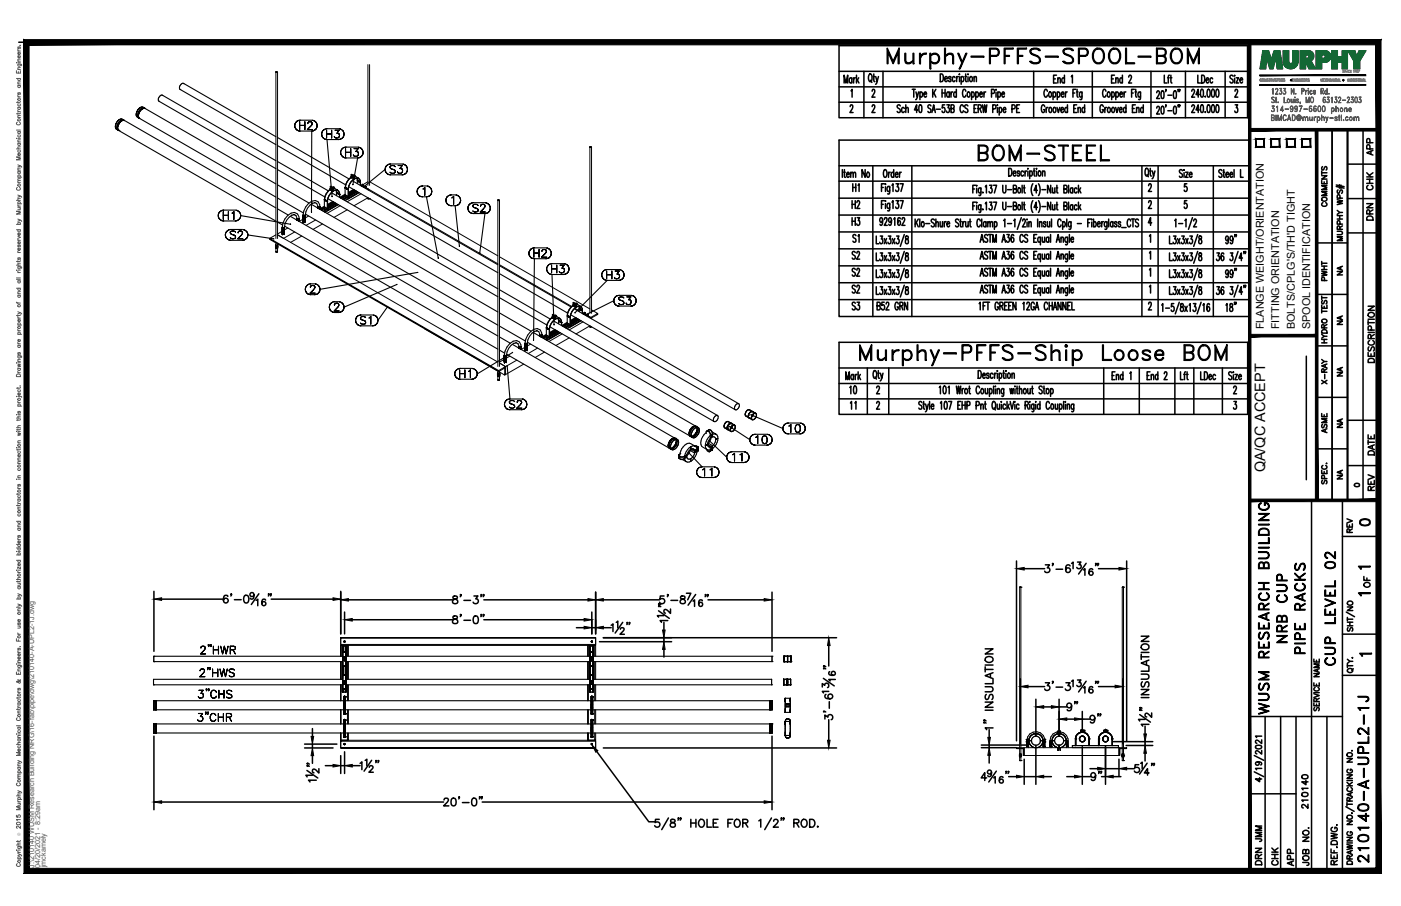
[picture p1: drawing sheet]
<svg xmlns="http://www.w3.org/2000/svg" width="432mm" height="279mm" viewBox="0 0 432 279" stroke-linecap="round" stroke-linejoin="round" font-family="sans-serif">
<defs><g id="words">
<g font-size="10.6">
<text x="272.3" y="22.6">Murphy-PFFS-SPOOL-BOM</text>
<text x="263.9" y="113.9">Murphy-PFFS-Ship Loose BOM</text>
</g>
<text font-size="8.8" x="300.2" y="50.8">BOM-STEEL</text>
<g font-size="6.6">
<text x="397.6" y="199.3" transform="rotate(-90 397.6 199.3)">NRB CUP</text>
<text x="403.2" y="202.8" transform="rotate(-90 403.2 202.8)">PIPE RACKS</text>
<text x="412.4" y="206.4" transform="rotate(-90 412.4 206.4)">CUP LEVEL 02</text>
<text x="391.9" y="221.5" transform="rotate(-90 391.9 221.5)">WUSM RESEARCH BUILDING</text>
<text x="422.6" y="267.1" transform="rotate(-90 422.6 267.1)">210140-A-UPL2-1J</text>
</g>
<g font-size="5.7">
<text x="261.4" y="65.6">H2</text>
<text x="261.4" y="81.1">S2</text>
<text x="261.4" y="86.4">S2</text>
<text x="261.4" y="91.7">S2</text>
</g>
<g font-size="5.3">
<text x="261.4" y="70.6">H3</text>
<text x="261.4" y="96.7">S3</text>
<text x="264.9" y="122.8" transform="rotate(-90 264.9 122.8)">10</text>
<text x="417.7" y="163.3">0</text>
<text x="389.8" y="260.7" transform="rotate(-90 389.8 260.7)">JMM</text>
<text x="389.8" y="267.8" transform="rotate(-90 389.8 267.8)">DRN</text>
<text x="399.7" y="268.1" transform="rotate(-90 399.7 268.1)">APP</text>
</g>
<g font-size="4.9">
<text x="424" y="49" transform="rotate(-90 424 49)">APP</text>
<text x="424" y="59.6" transform="rotate(-90 424 59.6)">CHK</text>
<text x="265.6" y="60.3" transform="rotate(-90 265.6 60.3)">H1</text>
<text x="409.9" y="64.9" transform="rotate(-90 409.9 64.9)">COMMENTS</text>
<text x="424" y="69.1" transform="rotate(-90 424 69.1)">DRN</text>
<text x="265.6" y="75.8" transform="rotate(-90 265.6 75.8)">S1</text>
<text x="409.9" y="87.8" transform="rotate(-90 409.9 87.8)">PWHT</text>
<text x="424.4" y="112.9" transform="rotate(-90 424.4 112.9)">DESCRIPTION</text>
<text x="409.9" y="119.6" transform="rotate(-90 409.9 119.6)">X-RAY</text>
<text x="409.9" y="134.8" transform="rotate(-90 409.9 134.8)">ASME</text>
<text x="424.4" y="141.5" transform="rotate(-90 424.4 141.5)">DATE</text>
<text x="424.4" y="152.4" transform="rotate(-90 424.4 152.4)">REV</text>
<text x="417.7" y="165.5" transform="rotate(-90 417.7 165.5)">REV</text>
<text x="423" y="182.4" transform="rotate(-90 423 182.4)">OF</text>
<text x="403.9" y="250.5" transform="rotate(-90 403.9 250.5)">210140</text>
<text x="394.8" y="268.1" transform="rotate(-90 394.8 268.1)">CHK</text>
<text x="404.3" y="268.1" transform="rotate(-90 404.3 268.1)">JOB NO.</text>
</g>
<g font-size="4.4">
<text x="414.5" y="86.1" transform="rotate(-90 414.5 86.1)">NA</text>
<text x="414.5" y="101.2" transform="rotate(-90 414.5 101.2)">NA</text>
<text x="414.5" y="117.1" transform="rotate(-90 414.5 117.1)">NA</text>
<text x="264.6" y="127.4" transform="rotate(-90 264.6 127.4)">11</text>
<text x="414.5" y="133" transform="rotate(-90 414.5 133)">NA</text>
<text x="389.9" y="145.7" transform="rotate(-90 389.9 145.7)">QA/QC ACCEPT</text>
<text x="414.5" y="148.9" transform="rotate(-90 414.5 148.9)">NA</text>
</g>
<text font-size="4" x="416.3" y="151.3">0</text>
<g font-size="3.5">
<text x="417.3" y="176.7">1</text>
<text x="417.3" y="184.9">1</text>
<text x="417.7" y="203.6">1</text>
</g>
<g font-size="3.3">
<text x="389.5" y="101.5" transform="rotate(-90 389.5 101.5)">FLANGE WEIGHT/ORIENTATION</text>
<text x="394.3" y="101.5" transform="rotate(-90 394.3 101.5)">FITTING ORIENTATION</text>
<text x="399.1" y="101.5" transform="rotate(-90 399.1 101.5)">BOLTS/CPLG'S/TH'D TIGHT</text>
<text x="403.8" y="101.5" transform="rotate(-90 403.8 101.5)">SPOOL IDENTIFICATION</text>
</g>
<g font-size="2.2" fill="#545454">
<text x="10.5" y="267.5" transform="rotate(-90 10.5 267.5)">J:\210140 WUSM Research Building NRG\16-fab\pipe\dwg\210140-A-UPL2-1J.dwg</text>
<text x="12.4" y="267.5" transform="rotate(-90 12.4 267.5)">04/20/2021 - 8:29am</text>
<text x="14.1" y="267.4" transform="rotate(-90 14.1 267.4)">jmckamely</text>
</g>
<text font-size="1.3" fill="#545454" x="6.3" y="257.9" transform="rotate(-90 6.3 257.9)">Ó</text>
</g></defs>
<!-- layer: AR-STL -->
<g fill="none" stroke="#000" stroke-width=".34">
<path d="M35.6 38.6v.8M35.6 39.4l.2 .3M35.7 38.2l.2-.4-.1 .4M35.8 39.7l.1 .2-.2-.2M35.8 38.2l-.2 .4M36.3 39.4v.4v-.4M36.3 39.1v.3v-.3M36.3 39.8l.1 .3-.1-.3M36.4 38l-.4 1.3 .4 .8-.5-.2 49.1 28.3M36.4 38.1l-.4 1.2 .5 .9M36.4 38.6l-.1 .5 .1-.5M36.5 37.1l-.6 .7z"/>
<path d="M36.5 37.1l.3-.2-.3 .2M36.6 38.2l-.2 .4 .2-.4M36.9 37.8l-.3 .4 .3-.4M37.2 37.5l-.3 .3 .3-.3M37.5 36.7l47.5 27.4M37.5 36.7l.7 .3h-.6M37.5 36.7l-.7 .2M37.5 37.3l-.3 .2 .3-.2M37.6 37l-1.2 1.1M37.6 37l.6 .1M37.8 37.2l-.3 .1 .3-.1M38.1 37.1l-.3 .1 .3-.1"/>
<path d="M38.4 37.2l-.3-.1 .3 .1M42 35.3v-.3v.3M42 35.3l.1 .7zM42 35l.1-.5-.1 .5M42.1 34.5l.3-.4-.3 .4M42.4 34.1l.2-.4-.2 .4M42.7 35.7v.4v-.4M42.7 35.3v.4v-.4M42.7 36.1l.1 .3-.1-.3M42.8 34.4l-.4 1.2 .4 .8-.7-.4 42.9 24.8M42.8 34.4l-.4 1.2 .4 .8M42.8 36.4h.1"/>
<path d="M42.8 34.9l-.1 .4 .1-.4M42.8 36.4l.2 .1-.2-.1M42.9 33.4l.4-.2-.7 .5zM43 34.5l-.2 .4 .2-.4M43 36.5h.1M43 34l-.2 .4M43.3 34.1l-.3 .4 .3-.4M43.6 33.8l-.3 .3 .3-.3M43.7 33.4l-.7 .6M43.9 33.6l-.3 .2 .3-.2M44.3 33.4l-.4 .2 .4-.2M44.3 33.3h.3a1 1 0 0 0-1.3-.1l.8-.1 40.9 23.6"/>
<path d="M44.3 33.3l-.6 .1M44.3 33.3h.3M44.6 33.4h-.3h.3M44.6 33.3v.1M44.8 33.5l-.2-.1 .2 .1M49 31.2l.2 .1M50.1 29.4l.1 .1M55.5 27.6a1.25 1.25 0 0 1 1.1-1.9l28.4 16.4M55.5 27.6l29.5 17M55.5 27.6h.2M56.6 25.7l.1 .2M90.8 38.8l.1 .5-.1-.5"/>
<path d="M90.9 38.2l-.1 .6 .1-.6M90.9 39.3l.3 .4-.3-.4M91.2 37.7l-.3 .5 .3-.5M91.2 39.7l.3 .4-.3-.4M91.5 37.4l-.3 .3 .3-.3M92 37.2l-.5 .2 .5-.2M92.4 37.5v2.4v-2.4M92.4 38.7h1.6h-1.6M92.5 37.1l-.5 .1 .5-.1M92.5 37.1h3.6M94 37.5v2.4v-2.4M94.7 39.9h1.6h-1.6"/>
<path d="M94.9 38.1h.1M94.9 38l.1-.2-.1 .2M95 37.8h.1M95.1 37.7l.2-.2-.2 .2M95.3 37.5h.5h-.5M95.8 37.5l.2 .2-.2-.2M95.9 38.8l-1.2 1.1 1.2-1.1M96 37.7l.1 .1-.1-.1M96.1 38.5l-.2 .3 .2-.3M96.1 37.8l.1 .2-.1-.2M96.2 38l-.1 .5zM96.6 37.2l-.5-.1 .5 .1"/>
<path d="M97.1 37.4l-.5-.2 .5 .2M97.4 37.7l-.3-.3 .3 .3M97.4 39.7l.2-.4-.2 .4M97.6 38.2l-.2-.5 .2 .5M97.6 39.3l.1-.5-.1 .5M97.7 38.8l-.1-.6 .1 .6M100.3 39.8l-.5 .2 .5-.2M100.8 39.7l-.5 .1 .5-.1M100.8 39.7h3.6M104.9 39.8l-.5-.1 .5 .1M36.4 40.1l.2 .1-.2-.1M85 49.6l-34.9-20.2a1.23 1.23 0 0 0-1.1 1.8l36 20.8"/>
<path d="M85.5 57l9.8 5.6M85.5 44.9l21 12.1M85.5 42.4l22.1 12.8M85.5 52.3l14.6 8.4M85.5 49.8l15.7 9.1M91.5 40.1l.5 .2-.5-.2M92 40.3l.5 .1-.5-.1M92.5 40.4h3.6M96.1 40.4l.5-.1-.5 .1M96.1 40.4l-.1 24.9M96.6 40.3l.5-.2-.5 .2M97.1 40.1l.3-.4-.3 .4"/>
<path d="M99.1 41.4l.1 .5-.1-.5M99.2 40.8l-.1 .6 .1-.6M99.2 41.9l.2 .5-.2-.5M99.4 40.4l-.2 .4 .2-.4M99.4 42.4l.4 .3-.4-.3M99.8 40l-.4 .4 .4-.4M99.8 42.7l.5 .3-.5-.3M100.3 43h.5h-.5M100.7 40.2v2.4v-2.4M100.7 41.3h1.5h-1.5M101.8 58.3h.1M101.8 58.4l-.4 .3a3.9 3.9 0 0 0-1.3 2.3"/>
<path d="M101.8 58.3v.1M101.8 58.4v.1M101.8 57.5l1 .5zM101.8 58.4l-1.2 1.4-.5 1.2M101.8 57.5v.7M101.8 58.2v.1M101.8 58.2l.2 .1M101.8 58.5l.1 .1M101.9 58.2l.1-.8 .9 .5-.1 1M101.9 58.6h.1M101.9 58.3v.3M102 58.2l.2 .1-.1-.2-.1 .1"/>
<path d="M102 58.2h.1M102 58.3v.1M102 58.3h.1M102 58.1h.1M102.1 58.3l-.1 .3M102.1 58l-.1 .1M102.1 58.1h.1M102.1 58.1l-.1 .1M102.1 58.4h.1M102.1 58.5l.7 .4M102.1 59.4l51.3 29.7M102.1 58h.1"/>
<path d="M102.1 58.1l.1 .2M102.1 58.3l.1 .1M102.2 58l.1 .1h-.2M102.2 58.3l.1 .1h-.2M102.2 58.2l-.1 .1M102.2 58.4v.1M102.2 58l-.1 .1M102.2 58.1v.1M102.2 58.4h.1M102.2 58h.1M102.2 58.3v.1M102.2 58.3l.1 .1"/>
<path d="M102.2 58.3h.1M102.3 58.4h.1M102.2 40.2v2.4v-2.4M102.3 58v.1M102.3 58v.2M102.3 58.4l-.1 .1M102.3 58.1h.1M102.3 57.9h.1M102.3 58.1v.1M102.3 58.1l.1 .2M102.3 58.2l.2 .1M102.4 57.9h.2"/>
<path d="M102.4 58.3h.1M102.4 58.4h-.1M102.4 57.9l-.6 .4M102.4 58.2v.1M102.5 58h.1M102.4 58.2l.1 .1M102.5 57.8l-.2 .2M102.5 58.3h.1M102.5 58l.2 .2-.7 .4M102.5 58.2h.1M102.6 58.2h.1M102.6 57.9h.1"/>
<path d="M102.6 58.2l-.1 .1M102.6 57.8h.1M102.6 57.8l.3 .1M102.7 58v.9l-1.3 1.4-.4 1.8M102.8 58.9l-1.3 1.4-.5 1.8M102.9 58.1h.1M102.9 57.9v.9l-.6-.4M102.9 57.9v.2M102.9 58.1l1.2 .6-.4-.1 .4 .2-.9-.1-.4 .2M103 42.1l.3 .3zM103.3 40.2h1.2h-1.2M103.3 42.4l.7 .2z"/>
<path d="M103.5 58.7l.2 .8 .9 .5-.8-.6-.1 1M103.7 58.7l.1 .7 .9 .5-.9-.5 .9 .5-.9-.5 .9 .5-.1-.5-.5-.7M103.7 58.6l-.8 .2M103.8 41.1h.4h-.4M104.1 58.8l.3 .2 .2 1M104.2 41.1l.2 .1-.2-.1M104.3 42.4l-.3 .2 .3-.2M104.4 43h.5h-.5M104.4 41.2h.1M104.4 43h-3.6l1.5 17.6M104.5 40.2l-.7 .9 .7-.9M104.5 42.2l-.2 .2 .2-.2"/>
<path d="M104.5 41.3l.1 .3-.1-.3M104.6 60l.1 .9M104.6 41.6l-.1 .6zM104.6 60v.9M104.9 43l.5-.3-.5 .3M105 47l.1 .5-.1-.5M105.1 46.5l-.1 .5 .1-.5M105.1 47.5l.2 .5-.2-.5M105.3 46l-.2 .5 .2-.5M105.3 48l.4 .4-.4-.4M105.4 40l-.5-.2 .5 .2M105.4 42.7l.3-.3-.3 .3"/>
<path d="M105.7 45.7l-.4 .3 .4-.3M105.7 48.4l.5 .2-.5-.2M105.7 40.4l-.3-.4 .3 .4M105.7 42.4l.2-.5-.2 .5M105.9 40.8l-.2-.4 .2 .4M105.9 41.9l.1-.5-.1 .5M106 41.4l-.1-.6 .1 .6M106.2 45.5l-.5 .2 .5-.2M106.2 48.6l.5 .1-.5-.1M106.4 57.9l.9 .5zM106.5 57.9l.9 .5M106.5 57.9l.9 .5v2.2"/>
<path d="M106.5 45.8v2.4v-2.4M106.5 47h1.6h-1.6M106.7 45.4l-.5 .1 .5-.1M106.7 48.7h3.5M106.7 45.4h3.5M107.5 57.6l45.9 26.5M107.6 57.2l-.2 1.2M107.9 56.5l-.3 .7M108.1 45.8v2.4v-2.4M108.2 54.7l-1.2 1.3-.6 1.9M108.2 54.7v.1M108.2 54.8l-1.2 1.3-.5 1.8"/>
<path d="M108.2 53.8v.8M108.2 54.8h.1M108.2 54.5l.1 .1M108.3 54.6l.1 .2h-.2M108.3 53.8l.9 .5M108.4 54.4h.1M108.4 54.6h.1M108.4 54.4v.2M108.5 54.4h.1M108.4 54.3l.1 .1M108.4 54.7h.1M108.5 54.4l-.1 .2"/>
<path d="M108.5 54.7v.1M108.5 54.7l.1 .1M108.5 54.5h.1M108.5 54.8h.1M108.5 54.7h.2M108.6 54.3l.1 .1h-.2M108.6 54.6l.1 .1h-.2M108.6 54.4h.1M108.6 55.7l44.8 25.9M108.6 54.3l-.2 .2M108.6 54.3l.1 .1M108.6 54.3h.1"/>
<path d="M108.6 54.6h.1M108.6 54.4l.1 .3M108.7 54.6v.1M108.7 54.6h.1M108.7 54.7h.1M108.7 54.3h.1M108.7 54.8h-.1M108.7 54.6v.2M108.7 54.3v.1M108.7 54.2v.1M108.7 54.7l-.1 .1M108.7 54.2h.1"/>
<path d="M108.7 54.4l.1 .2M108.8 54.4h.1M108.8 54.6h.1M108.8 54.5h.1M108.8 54.5v.1M108.8 54.2v.1M108.8 54.2l-.6 .5M108.8 54.6h.2M108.8 54.6l-.1 .1M108.9 54.1l-.2 .2M108.9 54.1l.1 .1h-.2M108.9 54.3h.1"/>
<path d="M108.9 54.5v.1M108.9 54.1h.1M108.9 47.8l.2 .3zM108.9 54.3l.1 .2M109 54.4h.1M109 54.5h.1M109 54.4v.1M109 54.4l-.1 .2M109 54.2h.1M109.1 54l-.1 .1M109.1 54.4l-.2 .2M109.1 54h.1"/>
<path d="M109.1 45.8h1.3h-1.3M109.1 48.1l.7 .1zM109.1 54.3v.9l-1.2 1.3M109.1 54.5l-.7 .3M109.2 54l.1 .2M109.2 54.3v.9l-.7-.4M109.2 54.3l-.8-.6v.7M109.2 54l.1 .1M109.2 54v.1M109.3 54.3v.8l-.6-.3M109.3 54.2v.1M109.3 54.3l1.3 .7-.5-.2"/>
<path d="M109.3 54.3h.1M109.6 58.8l-2.2 1.3M109.7 46.7h.4h-.4M109.7 58.9l-2.3 1.3M110 55l.1 .7M110.1 55l.1 .7 .9 .5-.9-.5 .9 .5-.9-.5 .9 .5v-.5l-.5-.7M110.1 46.7l.2 .1-.2-.1M110.1 54.9l.4 .2a2.31 2.31 0 0 0-2.6 1.5M110.1 56.6l.1-.9 .8 .6-.9-.6 .9 .6-.9-.6 .9 .6v.8M110.1 48.1l-.3 .1 .3-.1M110.1 54.8l-.8 .3M110.2 48.7l.5-.1-.5 .1"/>
<path d="M110.2 48.7l-1.4 8.2M110.3 46.8l.1 .2-.1-.2M110.4 45.8l-.7 .9 .7-.9M110.4 47.9l-.3 .2 .3-.2M110.4 47l.1 .3-.1-.3M110.5 47.3l-.1 .6zM110.5 55.1l.5 .6v.6M110.5 59.3l-3.1 1.9v-.6l-.9-.5M110.6 59.4l-3.3 1.9v-.6l-.9-.5 .1 .7M110.7 45.5l-.5-.1 .5 .1M110.7 48.6l.5-.2-.5 .2M111 56.3h.1"/>
<path d="M111.1 56.2v1M111.2 45.7l-.5-.2 .5 .2M111.2 48.4l.4-.4-.4 .4M111.6 46l-.4-.3 .4 .3M111.6 48l.2-.5-.2 .5M111.8 46.5l-.2-.5 .2 .5M111.8 47.5l.1-.5-.1 .5M111.9 47l-.1-.5 .1 .5M112.4 57.4h.1M118.7 52.3l.1 .5-.1-.5M118.7 52.3l-6.3 5.1M118.8 51.7l-.1 .6 .1-.6"/>
<path d="M118.8 52.8l.2 .4-.2-.4M119 51.3l-.2 .4 .2-.4M119 53.2l.4 .4-.4-.4M119.4 50.9l-.4 .4 .4-.4M119.4 53.6l.4 .2-.4-.2M119.8 50.7l-.4 .2 .4-.2M119.8 53.8l.5 .1-.5-.1M120.2 51.4v.2v-.2M120.2 51.6l.1 .2-.1-.2M120.3 50.6l-.5 .1 .5-.1M120.3 51.8h.1M120.3 53.9h3.6"/>
<path d="M120.3 50.6h3.6M120.4 51.2l-.2 .2 .2-.2M120.4 53.3l-.2-.2 .2 .2M120.4 52l.3 .1-.3-.1M120.7 52.1l.7 .2-.7-.2M120.8 51l-.4 .2 .4-.2M120.8 53.5l-.4-.2 .4 .2M121.2 51h-.4h.4M121.2 53.5h-.4h.4M121.4 52.3l.2 .1-.2-.1M121.6 51.2l-.4-.2 .4 .2M121.6 53.3l-.4 .2 .4-.2"/>
<path d="M121.6 52.4h.1M121.7 52.5l.1 .3-.1-.3M121.8 51.4l-.2-.2 .2 .2M121.8 53.1l-.2 .2 .2-.2M121.8 52.8v.3v-.3M122.5 53l.2 .3zM122.7 51h1.3h-1.3M122.7 53.3l.7 .2zM123.3 52h.3h-.3M123.6 52l.3 .1-.3-.1M123.7 53.3l-.3 .2 .3-.2M123.9 52.1h.1"/>
<path d="M123.9 53.9l.5-.1-.5 .1M124 51l-.7 1 .7-1M124 53.1l-.3 .2 .3-.2M124 52.2l.1 .3-.1-.3M124.1 52.5l-.1 .6zM124.4 50.7l-.5-.1 .5 .1M124.4 53.8l.5-.2-.5 .2M124.9 50.9l-.5-.2 .5 .2M124.9 53.6l.4-.4-.4 .4M125.3 51.3l-.4-.4 .4 .4M125.3 53.2l.2-.4-.2 .4M125.5 51.7l-.2-.4 .2 .4"/>
<path d="M125.5 52.8l.1-.5-.1 .5M125.6 52.3l-.1-.6 .1 .6M128.6 59v.5v-.5M128.6 58.5v.5v-.5M128.6 59.5l.3 .5-.3-.5M128.9 58.1l-.3 .4 .3-.4M129.2 57.7l-.3 .4 .3-.4M129.7 57.4l-.5 .3 .5-.3M130.2 57.3l-.5 .1 .5-.1M130.2 57.3h1.2M130.4 58.3l.2-.1-.2 .1M130.6 58.2l.3-.3-.3 .3"/>
<path d="M130.9 57.9v2.3v-2.3M131.9 57.4l-.5-.1 .5 .1M132.4 57.7l-.5-.3 .5 .3M132.8 58.1l-.4-.4 .4 .4M133 58.5l-.2-.4 .2 .4M133 59.5l.1-.5-.1 .5M133.1 59l-.1-.5 .1 .5M67.3 66.5v.5v-.5M67.3 65.9v.6v-.6M67.3 67l.3 .5-.3-.5M67.6 65.5l-.3 .4 .3-.4M67.6 67.5l.4 .3-.4-.3"/>
<path d="M68 65.1l-.4 .4 .4-.4M68 67.8l.4 .3-.4-.3M68.4 64.9l-.4 .2 .4-.2M68.4 68.1h.5h-.5M68.8 65.3v2.4v-2.4M68.8 66.4h1.6h-1.6M68.9 64.8l-.5 .1 .5-.1M68.9 68.1h3.6M68.9 64.8h3.6M69.5 72.5v.5v-.5M69.5 71.9v.6v-.6M69.5 73l.3 .4-.3-.4"/>
<path d="M69.8 71.4l-.3 .5 .3-.5M69.8 73.4l.4 .4-.4-.4M70.2 71.1l-.4 .3 .4-.3M70.2 73.8l.4 .2-.4-.2M70.4 65.3v2.4v-2.4M70.6 70.9l-.4 .2 .4-.2M70.6 74l.5 .1-.5-.1M71 71.6v.2v-.2M71 71.8l.1 .2-.1-.2M71.1 72l.1 .2-.1-.2M71.1 70.8l-.5 .1 .5-.1M71.1 74.1h3.6"/>
<path d="M71.1 70.8h3.6M71.2 71.4l-.2 .2 .2-.2M71.2 73.5l-.2-.2 .2 .2M71.2 72.2l.2 .1-.2-.1M71.4 72.3l.7 .2-.7-.2M71.5 65.7l.2-.1-.2 .1M71.6 71.2l-.4 .2 .4-.2M71.6 73.6l-.4-.1 .4 .1M71.7 65.6l.4-.3-.4 .3M72 71.2h-.4h.4M72 73.6h-.4h.4M72.1 65.3v2.4v-2.4"/>
<path d="M72.1 72.5l.3 .1-.3-.1M72.4 71.4l-.4-.2 .4 .2M72.4 73.5l-.4 .1 .4-.1M72.4 72.6h.1M72.5 72.7l.1 .3-.1-.3M72.5 68.1h.5h-.5M72.6 71.6l-.2-.2 .2 .2M72.6 73.3l-.2 .2 .2-.2M72.6 73v.3v-.3M73 64.9l-.5-.1 .5 .1M73 68.1l.5-.3-.5 .3M73.3 73.6h1.5h-1.5"/>
<path d="M73.4 71.8h.1M73.4 71.7l.1-.2-.1 .2M73.5 65.1l-.5-.2 .5 .2M73.5 67.8l.4-.3-.4 .3M73.5 71.5l.1-.1-.1 .1M73.6 71.4l.2-.2-.2 .2M73.8 71.2h.5h-.5M73.9 65.5l-.4-.4 .4 .4M73.9 67.5l.2-.5-.2 .5M74.1 65.9l-.2-.4 .2 .4M74.1 67l.1-.5-.1 .5M74.2 66.5l-.1-.6 .1 .6"/>
<path d="M74.2 66.5l15.3 2.7M74.3 71.2l.2 .2-.2-.2M74.4 72.5l-1.1 1.1 1.1-1.1M74.5 71.4l.1 .1-.1-.1M74.6 72.2l-.2 .3 .2-.3M74.6 71.5l.1 .2-.1-.2M74.7 74.1l.5-.1-.5 .1M74.7 71.9l-.1 .3 .1-.3M74.7 71.7v.2v-.2M75.2 70.9l-.5-.1 .5 .1M75.2 74l.5-.2-.5 .2M75.7 71.1l-.5-.2 .5 .2"/>
<path d="M75.7 73.8l.4-.4-.4 .4M76.1 71.4l-.4-.3 .4 .3M76.1 73.4l.2-.4-.2 .4M76.3 71.9l-.2-.5 .2 .5M76.3 73l.1-.5-.1 .5M76.4 72.5l-.1-.6 .1 .6 8 1.1M85.5 61.1l8 4.6M85.5 68.5l1.6 .9M85.5 64.4l3.3 1.9M87 70l.1 2M87 71.9v-1.9v1.9M87 72v.4l.1-.4"/>
<path d="M87 70.1v1.9zM87 70v1.9zM87 72l.1-.2-.1 .6 .1-.4M87 71.9h.1M87 72h.1M87.1 71.8h.1M87.1 70.2v1.8M87.1 72.1v.1M87.2 70.3v1.8l.2-1.8-.2 1.8h.2h-.2zM87.2 72.1h.2h-.2M87.2 70.3v1.8M87.4 72.1h.1"/>
<path d="M87.4 72.1l.2-.1-.2 .1M87.4 70.3v1.8l.2-.1-.2 .1M87.5 72.1h-.1h.1M87.6 72h.1M87.6 71.8h.1M87.6 70.2v1.8M87.7 71.9h.1M87.7 70.1v2.3M87.7 71.9v-1.9l-.1 2M87.7 70l-.1 2zM87.7 70v2zM87.7 69.8l65.7 37.9"/>
<path d="M89.5 69.1h.1M89.5 66.7l63.9 36.9M91.1 66.4l-.4-.2-.7 .1a4.7 4.7 0 0 0-2.3 3.8v1.8M91.2 66.4l.3 1M91.5 67.4v.5v-.4M91.5 67.9v-.4v.4M91.5 67.4v.5zM91.6 67.6v.3M91.8 67.7v.3v-.3M91.8 67.7v.3M91.9 67.7v.4v-.4M91.9 67.7v.4"/>
<path d="M92.1 67.6v.6M92.2 67.4v.8a1.97 1.97 0 0 0-1.5-2.7 4.5 4.5 0 0 0-3.7 4.6v1.9M92.2 68.2v-.8v.8M92.2 67.4v.8zM93.4 66.3v2zM93.4 66.4v1.9zM93.4 66.3v1.8zM93.4 66.3v2M93.5 68.3v.4v-.3M93.5 68.1v.6zM93.5 68.2h.1M93.5 68.1h.1"/>
<path d="M93.5 66.5v1.9M93.7 68.4h.1M93.7 66.6v1.8l.1-1.8-.1 1.8h.1h-.1zM93.7 66.6v1.8h.1h-.1M93.8 68.4h-.2h.2M93.8 66.6v1.8h.2h-.2M93.9 68.4h.1M94 68.4h.1M94.1 68.2h.1M94 66.5v1.9M94.1 68.3l-.1 .1M94.1 68.1v.1"/>
<path d="M94.1 68.3h.1M94.1 68.1h.1M94.1 68.1v-1.8v2M94.1 66.3v2zM94.1 66l59.3 34.3M95.9 63l57.5 33.2M96 65.3h.1M97 62.5l-.6 .1a4.7 4.7 0 0 0-2.3 3.8v2.3M97.1 62.5l.5 .2M97.6 62.7l.3 1M97.9 63.7v.5v-.4M97.9 64.2v-.4v.4"/>
<path d="M97.9 63.7v.5zM98 63.9v.3M98.2 64v.3v-.3M98.2 64v.3M98.4 64l-.1 .4 .1-.4M98.4 64v.4M98.5 63.9v.6M98.6 63.7v.8v-.8a1.72 1.72 0 0 0-1.5-1.9 4.5 4.5 0 0 0-3.7 4.5l.1 2.1M98.6 63.7v.8zM100 61.6l.9 .5zM100 63.9v-2.3l.9 .5v2.3M100.1 61.6l.9 .5"/>
<path d="M100.1 61.6l.9 .5v2.3M100.1 61l-.1 .6M100.1 64.4l.1 .1M100.1 61v.6M101.1 61.3l52.3 30.2M103.2 62.5l-2.2 1.3M103.3 62.6l-2.3 1.4M104.1 63l-3.1 1.9v-.5l-.9-.6M104.2 63.1l-3.3 1.9v-.6l-.9-.5 .1 .6M106.4 60.2v-2.3l.9 .5v2.3M106.5 60.6l.2 .2M128.9 60l.3 .4-.3-.4"/>
<path d="M129.2 60.4l.5 .2-.5-.2M129.7 60.6l.5 .1-.5-.1M130.2 60.7h1.2M131.4 60.7l.5-.1-.5 .1M131.4 60.7l3.7 18.9M131.9 60.6l.5-.2-.5 .2M132.4 60.4l.4-.4-.4 .4M132.8 60l.2-.5-.2 .5M137.4 61.8l.1 .5-.1-.5M137.5 61.2l-.1 .6 .1-.6M137.5 62.3l.2 .5-.2-.5M137.7 60.8l-.2 .4 .2-.4"/>
<path d="M137.7 62.8l.4 .3-.4-.3M138.1 60.4l-.4 .4 .4-.4M138.1 63.1l.5 .3-.5-.3M138.6 60.2l-.5 .2 .5-.2M138.6 63.4h.5h-.5M139.1 60.1l-.5 .1 .5-.1M139.1 63.4h1.2M139.1 60.1h1.2M139.3 61l.2-.1-.2 .1M139.5 60.9l.3-.3-.3 .3M139.8 60.6v2.4v-2.4M140.3 63.4h.5h-.5"/>
<path d="M140.3 63.4l1.3 12.5M140.8 60.2l-.5-.1 .5 .1M140.8 63.4l.5-.3-.5 .3M141.3 60.4l-.5-.2 .5 .2M141.3 63.1l.3-.3-.3 .3M141.6 60.8l-.3-.4 .3 .4M141.6 62.8l.3-.5-.3 .5M141.9 61.2l-.3-.4 .3 .4M141.9 62.3l.1-.5-.1 .5M142 61.8l-.1-.6 .1 .6M144.2 64.2l.1 .5-.1-.5M144.3 63.7l-.1 .5 .1-.5"/>
<path d="M144.3 64.7l.2 .5-.2-.5M144.5 63.2l-.2 .5 .2-.5M144.5 65.2l.4 .4-.4-.4M144.9 62.9l-.4 .3 .4-.3M144.9 65.6l.5 .2-.5-.2M145.4 62.6l-.5 .3 .5-.3M145.4 65.8l.5 .1-.5-.1M145.7 63.4v.2v-.2M145.7 63.6l.2 .2-.2-.2M145.9 62.5l-.5 .1 .5-.1M145.9 63.8h.1M145.9 65.9h3.6"/>
<path d="M145.9 62.5h3.6M146 63.1l-.3 .3 .3-.3M146 65.3l-.3-.2 .3 .2M146 63.9l.2 .1-.2-.1M146.2 64l.7 .2-.7-.2M146.3 63l-.3 .1 .3-.1M146.3 65.4l-.3-.1 .3 .1M146.8 63h-.5h.5M146.8 65.4h-.5h.5M146.9 64.2l.2 .2-.2-.2M147.1 63.1l-.3-.1 .3 .1M147.1 65.3l-.3 .1 .3-.1"/>
<path d="M147.1 64.4h.1M147.2 64.5l.1 .2-.1-.2M147.3 63.4l-.2-.3 .2 .3M147.3 65.1l-.2 .2 .2-.2M147.3 64.7v.4v-.4M147.9 78h.1M148 65.4h1.6h-1.6M148.1 63.6h.1M148.1 63.4l.1-.2-.1 .2M148.2 63.2l.2-.1-.2 .1M148.4 63.1l.2-.1-.2 .1M148.6 63h.4h-.4"/>
<path d="M149 63l.3 .1-.3-.1M149.1 64.2l-1.1 1.2 1.1-1.2M149.3 63.1l.1 .1-.1-.1M149.4 63.9l-.3 .3 .3-.3M149.4 63.2l.1 .2-.1-.2M149.5 63.7l-.1 .2 .1-.2M149.5 65.9l.5-.1-.5 .1M149.5 63.4v.3v-.3M149.5 65.9l-1.6 12.1M150 62.6l-.5-.1 .5 .1M150 65.8l.4-.2-.4 .2M150.4 62.9l-.4-.3 .4 .3"/>
<path d="M150.4 65.6l.4-.4-.4 .4M150.8 63.2l-.4-.3 .4 .3M150.8 65.2l.2-.5-.2 .5M151 63.7l-.2-.5 .2 .5M151 64.7l.1-.5-.1 .5M151.1 64.2l-.1-.5 .1 .5M163 78.1l.1 .5-.1-.5M163.1 77.6l-.1 .5 .1-.5M163.1 78.6l.3 .5-.3-.5M163.4 77.2l-.3 .4 .3-.4M163.4 79.1l.3 .4-.3-.4M163.7 76.8l-.3 .4 .3-.4"/>
<path d="M163.7 79.5l.5 .2-.5-.2M164.2 76.5l-.5 .3 .5-.3M164.2 79.7l.5 .1-.5-.1M164.5 76.9v2.4v-2.4M164.5 78h1.6h-1.6M164.7 76.4l-.5 .1 .5-.1M164.7 76.4h3.6M166.1 76.9v2.4v-2.4M166.9 79.3h1.6h-1.6M167 77.5h.1M167 77.4l.2-.2-.2 .2M167.2 77.2h.1"/>
<path d="M167.2 77l.3-.1-.3 .1M167.5 76.9h.5h-.5M168 76.9l.2 .1-.2-.1M168 78.2l-1.1 1.1 1.1-1.1M168.2 77l.1 .2-.1-.2M168.3 79.8l.5-.1-.5 .1M168.3 79.8h-3.6l-.2 25.1M168.3 77.8l-.3 .4 .3-.4M168.3 77.2l.1 .2-.1-.2M168.4 77.4l-.1 .4zM168.8 76.5l-.5-.1 .5 .1M168.8 79.7l.4-.2-.4 .2"/>
<path d="M169.2 76.8l-.4-.3 .4 .3M169.2 79.5l.4-.4-.4 .4M169.6 77.2l-.4-.4 .4 .4M169.6 79.1l.2-.5-.2 .5M169.8 77.6l-.2-.4 .2 .4M169.8 78.6l.1-.5-.1 .5M169.9 78.1l-.1-.5 .1 .5M94.1 89.2l.1 .5-.1-.5M94.2 88.7l-.1 .5 .1-.5M94.2 89.7l.2 .5-.2-.5M94.4 88.3l-.2 .4 .2-.4M94.4 90.2l.4 .4-.4-.4"/>
<path d="M94.8 87.9l-.4 .4 .4-.4M94.8 90.6l.4 .2-.4-.2M95.2 87.6l-.4 .3 .4-.3M95.2 90.8l.5 .1-.5-.1M95.6 90.4h1.5h-1.5M95.7 88.6h.1M95.7 88.5l.1-.2-.1 .2M95.7 87.5l-.5 .1 .5-.1M95.7 90.9h1.3M95.7 87.5h1.3M95.8 88.3l.1-.2-.1 .2M95.9 88.1l.2-.1-.2 .1"/>
<path d="M96.1 88h.5h-.5M96.6 88l.2 .1-.2-.1M96.7 89.3l-1.1 1.1 1.1-1.1M96.8 88.1l.1 .2-.1-.2M96.9 88.9l-.2 .4 .2-.4M96.9 88.3l.2 .2-.2-.2M97 90.9l.5-.1-.5 .1M97.1 88.7l-.2 .2 .2-.2M97.1 88.5v.2v-.2M97.5 87.6l-.5-.1 .5 .1M97.5 90.8l.4-.2-.4 .2M97.9 87.9l-.4-.3 .4 .3"/>
<path d="M97.9 90.6l.4-.4-.4 .4M98.3 88.3l-.4-.4 .4 .4M98.3 90.2l.2-.5-.2 .5M98.5 88.7l-.2-.4 .2 .4M98.5 89.7l.1-.5-.1 .5M101.5 94.7l.1 .5-.1-.5M101.6 94.2l-.1 .5 .1-.5M101.6 95.2l.2 .5-.2-.5M101.8 93.7l-.2 .5 .2-.5M101.8 95.7l.4 .3-.4-.3M102.2 93.4l-.4 .3 .4-.3M102.2 96l.4 .3-.4-.3"/>
<path d="M102.6 93.1l-.4 .3 .4-.3M102.6 96.3l.6 .1-.6-.1M103 95.9h1.5h-1.5M103.1 94.1h.1M103.1 94l.1-.2-.1 .2M103.2 93l-.6 .1 .6-.1M103.2 96.4h1.1M103.2 93h1.1M103.2 93.8l.1-.2-.1 .2M103.3 93.6l.2-.1-.2 .1M103.5 93.5h.5h-.5M104 93.5l.2 .1-.2-.1"/>
<path d="M104.1 94.8l-1.1 1.1 1.1-1.1M104.2 93.6l.1 .2-.1-.2M104.3 94.4l-.2 .4 .2-.4M104.3 93.8l.1 .2-.1-.2M104.3 96.4l.6-.1-.6 .1M104.4 94.2l-.1 .2 .1-.2M104.4 94v.2v-.2M104.9 93.1l-.6-.1 .6 .1M104.9 96.3l.5-.3-.5 .3M105.4 93.4l-.5-.3 .5 .3M105.4 96l.3-.3-.3 .3M105.7 93.7l-.3-.3 .3 .3"/>
<path d="M105.7 95.7l.2-.5-.2 .5M105.9 94.2l-.2-.5 .2 .5M105.9 95.2l.1-.5-.1 .5M106 94.7l-.1-.5 .1 .5M109.6 98.8l.1 .5-.1-.5M109.7 98.3l-.1 .5 .1-.5M109.7 99.3l.2 .5-.2-.5M109.9 97.8l-.2 .5 .2-.5M109.9 99.8l.4 .3-.4-.3M110.3 97.4l-.4 .4 .4-.4M110.7 97.2l-.4 .2 .4-.2M111.1 97.9v.3v-.3"/>
<path d="M111.1 98.2l.1 .2-.1-.2M111.2 97.1l-.5 .1 .5-.1M111.2 98.4h.1M111.2 97.1h3.6M111.3 97.7l-.2 .2 .2-.2M111.3 99.9l-.2-.3 .2 .3M111.3 98.5l.3 .1-.3-.1M111.6 98.6l.7 .3-.7-.3M111.7 97.6l-.4 .1 .4-.1M111.7 100l-.4-.1 .4 .1M112.1 97.6h-.4h.4M112.1 100h-.4h.4"/>
<path d="M112.3 98.9l.2 .1-.2-.1M112.5 97.7l-.4-.1 .4 .1M112.5 99.9l-.4 .1 .4-.1M112.5 99l.1 .1-.1-.1M112.6 99.1l.1 .2-.1-.2M112.7 97.9l-.2-.2 .2 .2M112.7 99.6l-.2 .3 .2-.3M112.7 99.3v.3v-.3M113.7 98.1l.2-.2-.2 .2M113.9 97.9l.4-.3-.4 .3M114.3 97.6v2.4v-2.4M115.3 97.2l-.5-.1 .5 .1"/>
<path d="M115.8 97.4l-.5-.2 .5 .2M116.2 97.8l-.4-.4 .4 .4M116.2 99.8l.2-.5-.2 .5M116.4 98.3l-.2-.5 .2 .5M116.4 99.3l.1-.5-.1 .5M116.5 98.8l-.1-.5 .1 .5M119.5 94.6l-3 4.2M119.4 94.6h.1M122.2 87.7h.1M122.3 87.7l-16.3 7M128.7 84l-30.1 5.2-.1-.5 .1 .5M154 96.5l9.7 5.6"/>
<path d="M154 84.4l20.9 12.1M154 81.9l22.1 12.8M154 91.8l14.6 8.4M154 89.4l15.6 9M168.5 83l.1 .5-.1-.5M168.6 82.5l-.1 .5 .1-.5M168.6 83.5l.2 .4-.2-.4M168.8 82l-.2 .5 .2-.5M168.8 83.9l.3 .4-.3-.4M169.1 81.6l-.3 .4 .3-.4M169.1 84.3l.5 .3-.5-.3M169.6 81.4l-.5 .2 .5-.2"/>
<path d="M169.6 84.6l.5 .1-.5-.1M169.9 99.8l-.4 .6-.1 1.2M169.9 99.8l-.5 1.8M170 81.8v2.3v-2.3M170 82.9h1.6h-1.6M170.1 81.3l-.5 .1 .5-.1M170.1 81.3h3.6M170.2 97.9h.1M170.2 97.9l-1.2 1.4-.6 1.8M170.2 98l-1.2 1.3-.5 1.8M170.2 97.8h.1M170.2 97.9v.1"/>
<path d="M170.2 98h.1M170.3 97.1l.9 .4zM170.3 97.7l-.1 .1M170.3 97.1v.6M170.3 97.7h.1M170.3 98h.1M170.3 98v.1M170.3 97.7l.2 .2M170.3 97.8v.3M170.3 97.7l.1-.8 .9 .5-.1 1M170.3 98.1h.1M170.4 97.7h.1"/>
<path d="M170.4 97.7v.2M170.4 97.8l.1 .1M170.5 97.6h.1M170.5 97.9l-.1 .2M170.5 97.6l-.1 .1M170.5 97.9h.1M170.5 97.6v.1M170.5 98l.7 .4M170.5 97.5l.1 .1M170.5 97.7l.3 .2M170.6 97.5l.2 .1h-.3M170.6 97.9v.1"/>
<path d="M170.6 97.5h-.1M170.6 98h.1M170.6 97.5h.1M170.6 99l50.5 29.1M170.6 97.6v.1M170.6 97.6l.2 .3M170.6 97.7h.1M170.7 97.9h-.2M170.7 97.5v.1M170.7 97.8h.1M170.7 97.9h.1M170.7 97.6h.1"/>
<path d="M170.7 97.8v.1M170.7 97.9h-.1M170.7 97.9l-.1 .1M170.7 97.4l.1 .2M170.7 97.4h.1M170.8 97.4l-.1 .1M170.8 97.6h.1M170.8 97.6v.1M170.8 97.9h.1M170.8 97.6v.2M170.8 97.7l.1 .2M170.8 97.7h.1"/>
<path d="M170.8 97.8v.1M170.8 97.4l-.2 .2M170.8 97.7v.2M170.8 97.4l-.6 .4M170.9 97.3l.2 .1h-.3M170.9 97.5h.1M170.9 97.8h.1M170.9 97.8v.1M170.9 97.3v.1M170.9 97.5v.4M170.9 97.5v.1M171 97.6h.1"/>
<path d="M171 97.4h.1M171.1 97.2l.2 .4 1.3 .6-.4-.1M171.1 97.2l-.2 .2M171.1 97.2v.1M171.1 97.6v.8l-1.2 1.4M171.1 97.7l-.7 .4M171.2 98.4l-1.3 1.4M171.3 97.4v.9l-.6-.4M171.3 97.4h.1M171.6 81.8v2.3v-2.3M172 98.2l.2 .8 .8 .5-.8-.6v1M172.1 98.2l.1 .7 .9 .5-.9-.5 .9 .5-.9-.5 .9 .5-.5-1.2"/>
<path d="M172.2 98.1l.3 .2-1.3 .1M172.2 98.1l-.9 .2M172.4 83.7l.2 .4zM172.5 98.3l.5 1.2M172.6 81.8h1.2h-1.2M172.6 84.1h.7zM173 99.5l.1 .9M173 99.5v.9M173.2 82.7h.3h-.3M173.5 82.7l.3 .1-.3-.1M173.6 84.1h-.3h.3M173.7 84.7l.5-.1-.5 .1"/>
<path d="M173.7 84.7h-3.6l.7 15.4M173.8 82.8h.1M173.8 81.8l-.6 .9 .6-.9M173.8 83.8l-.2 .3 .2-.3M173.8 82.9l.2 .4-.2-.4M174 83.3l-.2 .5zM174.2 81.4l-.5-.1 .5 .1M174.2 84.6l.5-.3-.5 .3M174.7 81.6l-.5-.2 .5 .2M174.7 84.3l.4-.4-.4 .4M174.8 97.4l.9 .5zM174.8 99.7v-2.3l.9 .5v2.3"/>
<path d="M174.9 97.4l.9 .5v2.2M175.1 82l-.4-.4 .4 .4M175.1 83.9l.2-.4-.2 .4M175.3 82.5l-.2-.5 .2 .5M175.3 83.5l.1-.5-.1 .5M175.4 83l-.1-.5 .1 .5M175.7 97.9h.1M176.6 94.2l-1.2 1.3-.6 1.9M176.6 94.2l.1 .1M176.6 93.3v.8l.3 .1-.2 .1M176.6 94.3l-1.1 1.3-.6 1.8M176.7 94.3h.1"/>
<path d="M176.7 93.3l.9 .5M176.8 94l.2-.2zM176.8 94h.1M176.8 94.1h.1M176.8 94l.3 .2M176.9 93.9l.3 .3M176.9 93.8v.1M176.9 94h.1M177 94.2v.1M177 94.2l.1 .1M177 93.8l-.1 .1M177 95.2l50.7 29.3a1.23 1.23 0 0 0-1.1 1.9l-50.7-29.3"/>
<path d="M177 94h.1M177 93.8l-.2 .2M177 93.9l-.2 .1M177 93.9h-.1M177 93.8l-.1 .2M177 93.9l.1 .1M177 94.3h.1M177 93.8l.2 .1h-.3M177.1 94.1v.1M177.1 94l.1 .2M177.1 94.1h.1M177.1 93.9h.1"/>
<path d="M177.1 94.2h.1M177.1 94.2v.1M177.1 93.9l.3 .2M177.2 94.2l-.1 .1M177.2 93.8v.1M177.2 93.8h.1M177.2 94.2h.1M177.2 93.8v.2M177.2 93.8h-.1M177.2 94.1v.1M177.2 94h.1M177.2 93.7l-.1 .1"/>
<path d="M177.2 93.9l.1 .2M177.2 93.9v.1M177.3 94.1h.1M177.2 96.5h.1M177.2 93.7h.1M177.3 93.7l-.7 .5M177.3 93.7l.1 .2M177.3 93.8h.1M177.3 93.6l-.2 .2M177.3 93.6l.2 .1h-.3M177.3 93.8l.1 .3M177.3 93.6h.1"/>
<path d="M177.3 93.6l.2 .1M177.4 94.1h.1M177.4 93.9h.1M177.4 94v.1M177.4 93.7h.1M177.4 93.9v.1M177.5 93.5l-.1 .1M177.5 93.5l.2 .1M177.5 93.8v.9l-.8 .8a3.9 3.9 0 0 0-1 2.4M177.5 93.5l.2 .2M177.5 94l-.7 .4M177.6 93.8v.9l-.7-.4"/>
<path d="M177.6 93.8l-.8-.6-.1 .8M177.7 93.6h.1M177.7 93.8v.8l-.5-.3M177.7 93.8l1.3 .7-.4-.1M177.7 93.7v.1M178.1 98.3l-2.3 1.3M178.2 98.4l-2.4 1.4M178.4 94.5l.1 .8 .9 .5M178.5 94.5v1.6M178.5 94.5a3.5 3.5 0 0 0-2.7 3.4l-.9-.5M178.6 94.4l.3 .2-.4-.1M178.6 94.4l-.9 .2"/>
<path d="M178.9 94.6l.3 .3 .2 .9M179 98.8l-3.2 1.9v-.6l-.9-.5M179 94.5l.5 .7v.5l-.9-.5 .9 .5-.9-.5 .9 .5-.9-.5 .9 .5v1M179.1 98.9l-3.4 1.9v-.6l-.9-.5 .1 .7M179.4 95.8h.1M179.4 95.8v.9M180.8 97h.1M185.4 84.8l.1 .5-.1-.5M185.5 84.3l-.1 .5 .1-.5M185.5 85.3l.3 .5-.3-.5M185.8 83.8l-.3 .5 .3-.5M185.8 85.8l.3 .3-.3-.3"/>
<path d="M186.1 83.4l-.3 .4 .3-.4M186.1 86.1l.5 .3-.5-.3M186.6 83.2l-.5 .2 .5-.2M186.6 86.4l.5 .1-.5-.1M187 83.6v2.4v-2.4M187 84.7h1.6h-1.6M187.1 83.1l-.5 .1 .5-.1M187.1 83.1h3.6M188.6 83.6v2.4v-2.4M189.2 92.7l.1 .5-.1-.5M189.2 92.7l-8.4 4.2M189.3 92.2l-.1 .5 .1-.5"/>
<path d="M189.3 93.2l.2 .5-.2-.5M189.4 85.5l.2 .4zM189.5 91.8l-.2 .4 .2-.4M189.5 93.7l.4 .4-.4-.4M189.6 83.6h1.2h-1.2M189.6 85.9l.7 .1zM189.9 91.4l-.4 .4 .4-.4M189.9 94.1l.4 .2-.4-.2M190.1 84.5h.4h-.4M190.3 91.2l-.4 .2 .4-.2M190.3 94.3l.5 .1-.5-.1M190.5 84.5l.2 .1-.2-.1"/>
<path d="M190.6 85.9l-.3 .1 .3-.1M190.7 86.5l.5-.1-.5 .1M190.7 91.9v.2v-.2M190.7 92.1l.1 .3-.1-.3M190.7 86.5h-3.6l-9.9 9.9M190.7 84.6h.1M190.8 83.6l-.7 .9 .7-.9M190.8 85.6l-.2 .3 .2-.3M190.8 84.7l.2 .4-.2-.4M190.8 91.1l-.5 .1 .5-.1M190.8 92.4h.1M190.8 94.4h3.6"/>
<path d="M190.8 91.1h3.6M190.9 91.7l-.2 .2 .2-.2M190.9 93.8l-.2-.2 .2 .2M190.9 92.4l.3 .2-.3-.2M191 85.1l-.2 .5zM191.2 92.6l.6 .2-.6-.2M191.2 83.2l-.5-.1 .5 .1M191.2 86.4l.5-.3-.5 .3M191.2 91.6l-.3 .1 .3-.1M191.2 93.9l-.3-.1 .3 .1M191.7 83.4l-.5-.2 .5 .2M191.7 86.1l.4-.3-.4 .3"/>
<path d="M191.7 91.6h-.5h.5M191.7 93.9h-.5h.5M191.8 92.8l.3 .1-.3-.1M192.1 83.8l-.4-.4 .4 .4M192.1 85.8l.2-.5-.2 .5M192.1 91.7l-.4-.1 .4 .1M192.1 93.8l-.4 .1 .4-.1M192.1 92.9l.1 .1-.1-.1M192.2 93l.1 .2-.1-.2M192.3 84.3l-.2-.5 .2 .5M192.3 85.3v-.5v.5M192.3 91.9l-.2-.2 .2 .2"/>
<path d="M192.3 93.6l-.2 .2 .2-.2M192.3 93.2v.4v-.4M192.3 84.8v-.5v.5M193 93.5l.2 .3zM193.2 91.6h1.2h-1.2M193.2 93.8l.7 .1zM193.7 92.4h.4h-.4M194.1 92.4l.2 .2-.2-.2M194.2 93.8l-.3 .1 .3-.1M194.3 92.6h.1M194.4 91.6l-.7 .8 .7-.8M194.4 93.6l-.2 .2 .2-.2"/>
<path d="M194.4 94.4l.5-.1-.5 .1M194.4 92.7l.1 .3-.1-.3M194.5 93l-.1 .6zM194.9 91.2l-.5-.1 .5 .1M194.9 94.3l.5-.2-.5 .2M195.4 91.4l-.5-.2 .5 .2M195.4 94.1l.4-.4-.4 .4M195.8 91.8l-.4-.4 .4 .4M195.8 93.7l.2-.5-.2 .5M196 92.2l-.2-.4 .2 .4M196 93.2l.1-.5-.1 .5M196.1 92.7l-.1-.5 .1 .5"/>
<path d="M110.3 100.1l.4 .3-.4-.3M110.7 100.4l.5 .1-.5-.1M111.2 100.5h3.6M114.8 100.5l.5-.1-.5 .1M115.3 100.4l.5-.3-.5 .3M115.8 100.1l.4-.3-.4 .3M140.2 115.3v.5v-.5M140.2 114.8v.5v-.5M140.2 115.8l.3 .5-.3-.5M140.5 114.3l-.3 .5 .3-.5M140.5 116.3l.4 .3-.4-.3M140.9 113.9l-.4 .4 .4-.4"/>
<path d="M140.9 116.6l.4 .3-.4-.3M141.3 113.7l-.4 .2 .4-.2M141.3 116.9l.5 .1-.5-.1M141.7 114.1v2.4v-2.4M141.7 115.2h1.6h-1.6M141.8 113.6l-.5 .1 .5-.1M141.8 117h3.6M141.8 113.6h3.6M143.3 114.1v2.4v-2.4M144.4 114.5h.2h-.2M144.6 114.5l.4-.4-.4 .4M145 114.1v2.4v-2.4"/>
<path d="M145.4 117l.5-.1-.5 .1M145.9 113.7l-.5-.1 .5 .1M145.9 116.9l.5-.3-.5 .3M146.4 113.9l-.5-.2 .5 .2M146.4 116.6l.4-.3-.4 .3M146.8 114.3l-.4-.4 .4 .4M146.8 116.3l.2-.5-.2 .5M147 114.8l-.2-.5 .2 .5M147 115.8l.1-.5-.1 .5M147.1 115.3l-.1-.5 .1 .5M154 100.6l8 4.6M154 108l1.5 .9"/>
<path d="M154 103.9l3.3 2M155.4 109.5v1.9zM155.4 109.7v1.7zM155.4 109.5v1.9M155.5 111.5v.4v-.3M155.5 111.5v-.2v.6v-.3M155.5 111.4h.1M155.5 111.3h.1M155.5 111.5v.1M155.5 109.8v1.8h.2M155.5 111.6h.2M155.6 111.6h.1"/>
<path d="M155.7 109.8v1.8l.2-1.8-.2 1.8h.2h-.2zM155.7 109.8v1.8h.2h-.2M155.8 111.6h-.2h.2M155.9 109.8v1.8M155.9 111.6h.1M156 111.6h.1M156 109.8v1.8M156 111.5h.1M156.1 111.4h.1M156.1 109.7l-.1 1.9M156.1 111.5h.1M156.1 109.5v1.9z"/>
<path d="M156.1 111.5l-.1 .1M156.1 111.4v.5M156.2 109.2l50.8 29.4-.2-.1M156.3 112.9h.1M156.3 112.8l.9 10.2M157.9 108.7h.1M157.9 106.2l50.9 29.4-.3-.1M157.9 108.7l-10.8 6.6M159 105.7l-.6 .1a4.8 4.8 0 0 0-2.3 3.9v1.7M159.1 105.7l.6 .3 .3 1M160 107v.4v-.4M160 107.4v-.4v.4"/>
<path d="M160 107v.4zM160 107.1v.3M160.2 107.2v.3v-.3M160.2 107.2v.3M160.4 107.2l-.1 .4 .1-.4M160.4 107.2v.4M160.5 107.1v.6M160.6 107v.8v-.8a1.67 1.67 0 0 0-.7-1.7 1.67 1.67 0 0 0-1.8 0 6 6 0 0 0-2.6 6.3M160.6 107.8v-.8v.8M160.6 107v.8zM161.8 105.9l.2 2M161.8 107.7v-1.8v1.8"/>
<path d="M161.8 105.9v1.9zM161.8 105.9v1.8zM161.9 107.8v.4l.1-.3M161.9 108.1v-.3v.4M161.9 107.7l.1 .2zM161.9 107.6l.1 .3zM162 107.6h.1M162 106v1.9M162.1 106.1v1.8l.1-1.8-.1 1.8h.1h-.1zM162.1 106.1v1.8h.1h-.1M162.2 107.9h.1M162.2 106.1v1.8h.2h-.2"/>
<path d="M162.3 107.9h.1M162.4 107.9h.1M162.4 107.6h.1M162.4 106v1.9M162.5 107.9h.1M162.5 107.8h.1M162.5 107.8l-.1 .1M162.5 107.7h.1M162.5 105.9v2.3M162.5 107.7v.1M162.5 105.9v1.9zM162.6 105.6l50.8 29.3-.2-.2"/>
<path d="M164.3 102.5l50.9 29.4M166.4 103.2l-.4-1-.6-.2h.2l-.7 .1a4.7 4.7 0 0 0-2.4 3.8v1.8M166.4 103.2v.5v-.4M166.4 103.7v-.4v.4M166.4 103.2v.5zM166.4 103.4v.3M166.6 103.5v.3v-.3M166.6 103.5v.3M166.8 103.5l-.1 .4 .1-.4M166.8 103.5v.4M166.9 103.4v.6M167 103.2v.8v-.7a1.68 1.68 0 0 0-.7-1.7 1.68 1.68 0 0 0-1.8 0 5.9 5.9 0 0 0-2.7 6.2"/>
<path d="M167 104v-.8v.8M167 103.2v.8zM168.4 101.1l.9 .5zM168.4 103.4v-2.3l.9 .5v2.3M168.5 101.1l.9 .5M168.5 101.1l.9 .5v2.3M168.5 103.9l.2 .1M169.5 100.8l50.6 29.2a1.25 1.25 0 0 1 1-1.9M171.6 102.1l-2.2 1.3M171.7 102.1l-2.3 1.3M172.5 102.6l-3.1 1.8v-.5l-.9-.5M172.6 102.6l-3.3 1.9v-.6l-.9-.5 .1 .7"/>
<path d="M174.9 100.1l.2 .2M155.5 124.7l.1 .5-.1-.5M155.6 124.2l-.1 .5 .1-.5M155.6 125.2l.2 .5-.2-.5M155.8 123.7l-.2 .5 .2-.5M155.8 125.7l.4 .4-.4-.4M156.2 123.3l-.4 .4 .4-.4M156.2 126.1l.4 .2-.4-.2M156.6 123.1l-.4 .2 .4-.2M156.6 126.3l.6 .1-.6-.1M157 123.9v.2v-.2M157 124.1l.1 .2-.1-.2"/>
<path d="M157.1 124.3h.1M157.2 123l-.6 .1 .6-.1M157.2 126.4h3.5M157.2 123h3.5M157.3 123.6l-.3 .3 .3-.3M157.3 125.8l-.3-.3 .3 .3M157.3 124.4l.2 .1-.2-.1M157.5 124.5l.6 .2-.6-.2M157.6 123.5l-.3 .1 .3-.1M157.6 125.9l-.3-.1 .3 .1M158 123.5h-.4h.4M158 125.9h-.4h.4"/>
<path d="M158.1 124.7l.3 .2-.3-.2M158.4 123.6l-.4-.1 .4 .1M158.4 125.8l-.4 .1 .4-.1M158.4 124.9l.1 .1-.1-.1M158.5 125l.1 .2-.1-.2M158.6 123.9l-.2-.3 .2 .3M158.6 125.5l-.2 .3 .2-.3M158.6 125.2v.3v-.3M159.3 125.9h1.6h-1.6M159.4 124.1h.1M159.4 124l.1-.3-.1 .3M159.5 123.7l.1-.1-.1 .1"/>
<path d="M159.6 123.6l.2-.1-.2 .1M159.8 123.5h.5h-.5M160.3 123.5l.2 .1-.2-.1M160.4 124.7l-1.1 1.2 1.1-1.2M160.5 123.6l.1 .1-.1-.1M160.6 124.4l-.2 .3 .2-.3M160.6 123.7l.2 .3-.2-.3M160.7 126.4l.5-.1-.5 .1M160.8 124.2l-.2 .2 .2-.2M160.8 124v.2v-.2M161.2 123.1l-.5-.1 .5 .1M161.2 126.3l.5-.2-.5 .2"/>
<path d="M161.7 123.3l-.5-.2 .5 .2M161.7 126.1l.4-.4-.4 .4M162.1 123.7l-.4-.4 .4 .4M162.1 125.7l.2-.5-.2 .5M162.3 124.2l-.2-.5 .2 .5M162.3 125.2l.1-.5-.1 .5M162.4 124.7l-.1-.5 .1 .5M206 137v.8zM206 137l.1-.4-.1 .4M206.1 138l-.1-.2 .1 .2M206.1 136.6l.2-.4-.2 .4M206.2 137.6v.3v-.3"/>
<path d="M206.2 137.1v.5v-.5M206.3 138.2l-.2-.2 .2 .2M206.3 136.2l.3-.4-.3 .4M206.3 138.2h.1M206.4 136.7l-.2 .4 .2-.4M206.4 138.2l-.2-.3 .4 .5M206.4 138.2l.6 .4-.2-.1M206.6 135.8l.3-.3-.3 .3M206.8 136l-.4 .7zM206.9 138.3h.1M206.9 135.5l.3-.3-.3 .3M207 136.6l-.3 1.2 .1 .7"/>
<path d="M207 138.6l.5 .1M207 136.6l-.3 .8 .1 1.1M207.1 135.6l-.3 .4 .3-.4M207.1 138.4l-.3 .1 .3-.1M207.2 138.1l-.3 .2 .3-.2M207.2 135.2l.3-.1-.3 .1M207.5 135.4l-.4 .2 .4-.2M207.5 138.3l-.4 .1 .4-.1M207.5 135.4l.3-.2-.3 .2M207.5 137.9l-.3 .2 .3-.2M207.5 135.1h.3h-.3M207.5 135.9l-.5 .7"/>
<path d="M207.8 138l-.3 .3 .3-.3M207.8 138l.3-.3-.3 .3M207.8 137.6l-.3 .3 .3-.3M207.8 135.1l.3 .1-.3-.1M208.1 135.2h-.3h.3M208.1 135.2l.7 .3h-.3M208.1 135.2l.2 .1M208.1 137.2l-.3 .4 .3-.4M208.2 138.3l-.7 .4M208.3 136.8l-.2 .4 .2-.4M208.4 135.5h.1M208.4 136.4l-.1 .4 .1-.4"/>
<path d="M208.4 135.6v.4v-.4M208.4 136v.4v-.4M208.5 136.9l-.4 .8zM208.5 135.5l.1 .2v-.2M208.5 136.9l.1-.4-.1 .4M208.5 135.5l-1 .4M208.6 135.7v.8zM208.8 135.6l.2 .1M208.8 135.5l.2 .2M209 135.7l.2 .7-.2 .8M209 137.2l-.8 1.1M209.8 139.8l-.5 .4"/>
<path d="M212.3 139.7h.1M212.3 139.6l4.1 4.4M212.4 133.7v-.4v.4M212.4 134.1v-.4v.4M212.4 133.3l.1-.4-.1 .4M212.5 134.4l-.1-.3 .1 .3M212.5 132.9l.2-.4-.2 .4M212.6 133.8l.4 .8M212.7 133.5l-.1 .3a1.09 1.09 0 0 0 .8 1.1l-.2-.2M212.7 134.5l-.2-.1 .2 .1M212.7 132.5l.3-.4-.3 .4M212.8 138.7l-.4 1-.7 .8"/>
<path d="M212.8 134.5h.1M212.8 139l1.2 .7 1.2-.6M212.8 138.6v.4l.4-.3M212.9 138.5l-.9 1-.3 1.2-.7 .4 .7-.4a.76 .76 0 0 0 .3 .8 .76 .76 0 0 0 .9-.1M212.9 138.5v-.8v.8M213 132.6l-.4 .9zM213 132.1l.3-.3-.3 .3M213.1 133.7v.8M213.1 134.5l.1 .2M213.2 132.2l-.2 .4 .2-.4M213.2 134.7l1-.3-.9 .4M213.2 133.3l-.1 .4"/>
<path d="M213.3 138.4a.98 .98 0 0 1 .9 .6 .98 .98 0 0 1-.2 1.1l-1.1 1.3M213.3 138.4l-.4 .1M213.3 134.6h-.2h.2M213.3 131.8l.3-.2-.3 .2M213.4 134.9l.3 .1M213.5 131.9l-.3 .3 .3-.3M213.5 131.9l.4-.2-.4 .2M213.6 134.4l-.3 .2 .3-.2M213.6 131.6l.3-.2-.3 .2M213.7 132.5l-.5 .8M213.9 134.2l-.3 .2 .3-.2M213.9 131.4h.3h-.3"/>
<path d="M214 138.8v.9M214.1 137.5l1.1 .3v.4M214.2 139.3l.7-.4-.7 .4M214.2 131.6l-.3 .1 .3-.1M214.2 134.4l.3-.4-.3 .4M214.2 133.9l-.3 .3 .3-.3M214.2 131.4l.3 .1-.3-.1M214.3 131.9l-.6 .6M214.5 131.5l-.3 .1 .3-.1M214.5 133.5l-.3 .4 .3-.4M214.5 134l.2-.4-.2 .4M214.6 137.5l-.3 .1a3.1 3.1 0 0 1-.9 4.3l-.5 .4"/>
<path d="M214.6 137.6l.6 .3v.4M214.7 133.1l-.2 .4 .2-.4M214.7 131.6l-.2-.1 .2 .1M214.7 131.6l.5 .3-.3-.1M214.7 131.8h.1M214.8 132.7l-.1 .4 .1-.4M214.8 131.9l.1 .4-.1-.4M214.9 132.3l-.1 .4 .1-.4M214.9 134.3l-.6 .5-.6 .2M214.9 131.8l-.6 .1M214.9 131.8l.3 .1M215 138.5l.2 .6"/>
<path d="M215 133.2l-.3 .4 .3-.3M215 131.8l.1 .3-.1-.3M215 138.4l.2 .5M215.1 132.1l-.1 1.1zM215.2 138.2l-1.2 .6-.7-.4M215.2 138.3l-1.1 .9-1.2-.7M215.2 137.8v.5zM215.2 138.5v.6zM215.2 131.9l.3 .4v.8M215.2 138.9l-1.1 .3M215.2 137.8v.1M215.2 138.2v.1"/>
<path d="M215.2 138.5v.1M215.2 138.9v.2M215.4 132l.1 1.1M215.4 133.5l-.5 .8M215.5 133.1l-.1 .4M217.7 133.1l.4-.3zM217.7 133.1v.6M217.7 138.5l.3 .6-.1-.4M217.7 133.1l.3-.2 .6 .3 .3 .6v1.3l.4-.3M217.7 133l.4-.2 .5 .3 .7 1.7M218.1 137l1.2 .7-.3 1.4-.4 .2-.5-.3M218.1 136.9l.2-.2v.5"/>
<path d="M218.1 137.4l.8 .4v1.3l-.3 .2-.6-.2M218.1 137.4a.72 .72 0 0 0 1.2 .3M218.2 132.9l.1-.2v.3M218.3 132.7l.4-.3zM218.3 132.7l.3-.2 .5 .3 .4 .6-.2 1.4M218.3 136.7l1.3 .7v1.3l-.5 .1M218.3 132.7l.4-.3 .5 .3 .4 .7v1.2l-.3 .2M218.6 139.3l.4-.2zM218.6 139.3h.1M218.6 133.1v.1M218.7 136l5.3 5M219.1 135l-.3 1-.7 .8"/>
<path d="M219.1 139l.5-.3zM219.2 138.9l-.1 .1M219.2 132.7l-.1 .1M219.3 137.7l.2 1.1M219.3 137.7l-.4 .1M219.3 134.9l-.8 .9-.4 1.2-.7 .4 .7-.4v.4M219.3 137.7v.8v-.8M219.3 134.9v-.8v.8M219.3 134.9l.4-.2a.82 .82 0 0 1 .8 .4 .82 .82 0 0 1 0 .9l-.6 1.2-.6 .5M219.5 133.2l1.2 .7a3 3 0 0 0-3.2 2.9 1.67 1.67 0 0 0 .5 1.9l-1.4-.8a3.1 3.1 0 0 1 1.1-4.4M219.5 138.8l-.5 .1M219.6 138.7l-.1 .1"/>
<path d="M219.6 137.4l-.3 .3M220.6 135.6l.7-.4-.7 .4M220.7 133.9a2.68 2.68 0 0 1-.4 3.8 2.16 2.16 0 0 1-2.3 1M221.1 128.1a1.25 1.25 0 0 1-1 1.9M223.1 131.4l.1 .3M223.2 131.2l-.1 .2M223.3 130.9l.1-.2-.2 .5M223.4 132h.1M223.5 130.4l-.1 .3 .1-.2M223.9 130.1l.4-.1 2.1 1.2-.7 .1M224.5 130l1 .5-.6 .1M224.5 130l-.6 .1-.4 .4"/>
<path d="M224.5 130l.1 .1M224.6 139.6l-.3 .4 .3-.4M224.7 130.8l-.6 .9 .2 .8-.9-.5-.2-.6M224.9 131.6h.1M224.9 130.6l-.2 .2M225 131.6l6.1 4M225.1 139.4l-.5 .2 .5-.2M225.3 131.8l-.3 .7 .3 .6-1-.6 .2 .1M225.3 131.8l-.2 .5M225.5 131.6l-.2 .2M225.6 130.7l-.1-.2 .9 .6-.6 .1-.3 .3M225.6 131.4l-.5 .8"/>
<path d="M225.6 139.3l-.5 .1 .5-.1M225.6 139.3h3.6M225.7 131.3l-.6 1 .2 .7-2-1.2M225.7 131.3l-.2 .3M226 132.8l-.7 .2M226 132.9l-.7 .2M226.4 139.8v2.4v-2.4M226.4 131.2l.2 .7M226.4 131.1l.2 .8-.6 .9M226.4 132.4l-.4 .5M227.7 124.5a1.25 1.25 0 0 1-1.1 1.9M228.7 139.8v2.4v-2.4"/>
<path d="M229.7 127.8l.2 .5 1 .5M229.7 139.4l-.5-.1 .5 .1M229.7 127.5l.1 .7 1 .7-.2-.3 .2-1M229.9 127l-.2 .5zM229.9 128.3l.2 .1M230.2 139.6l-.5-.2 .5 .2M230.2 126.6l-.3 .4zM230.7 126.4l1.2 .6M230.7 126.4l1.3 .5-.6 .1M230.7 128.3v-.2l.2 .7M230.7 126.4l-.5 .2M230.7 127.8v.3v-.3"/>
<path d="M230.9 127.6l-.2 .2 .2-.2M231 126.4l.2 .1M231 127.4l-.1 .2 .1-.2M231.1 135.6l.1 .5-.1-.5M231.2 135.1l-.1 .5 .1-.5M231.2 136.1l.2 .5-.2-.5M231.2 127.1l-.4 .5M231.2 127.2l-.2 .2M231.5 128h.1M231.4 134.6l-.2 .5 .2-.5M231.4 136.6l.4 .3-.4-.3M231.4 127l-.2 .1"/>
<path d="M231.4 127l-.2 .2M231.4 127h.1M231.5 127.9l9.8 4.3M231.6 126.9l1.3 .6-.7 .2M231.6 126.9l-.4 .3M231.6 126.9l-.2 .1M231.8 134.3l-.4 .3 .4-.3M231.8 136.9l.4 .3-.4-.3M231.8 128.4l-.2 .5 .2 .5-.9-.6M231.8 129.4l.2 .1M231.8 129.4h.2M231.9 128.2l-.1 .2"/>
<path d="M232 127.9l-.4 .7 .2-.1M232 127.9l-.5 1 .3 .5-1-.5h.2M232 128.2l-.2 .3M232.1 128l-.2 .2M232.1 127l-.1-.1 .9 .6-.8 .2M232.1 127.7v.3M232.2 127.7l-.2 .2M232.2 127.7l-.1 .3M232.2 134l-.4 .3 .4-.3M232.2 137.2l.5 .1-.5-.1M232.6 129.2l-.6 .2M232.6 129.2l-.6 .3"/>
<path d="M232.7 133.9l-.5 .1 .5-.1M232.7 137.3h3.6M232.7 133.9h3.6M232.9 128.8l-.3 .4M232.9 127.5l.1 .1M232.9 127.5l.2 .8-.2 .5M232.9 134.9l.3-.2-.3 .2M233.2 127.7l-.3 1.1M233.2 134.7l.3-.3-.3 .3M233.5 134.4v2.4v-2.4M234.9 135.4v.3v-.3M234.9 135.7l.1 .6-.1-.6"/>
<path d="M235 134.9l-.1 .5 .1-.5M235 136.3l.2 .4-.2-.4M235.2 134.5l-.2 .4 .2-.4M235.2 136.7l.4 .1-.4-.1M235.6 134.4l-.4 .1 .4-.1M235.6 136.8h.2h-.2M235.8 134.4h-.2h.2M235.8 136.8l.3-.1-.3 .1M236.1 134.5l-.3-.1 .3 .1M236.1 136.7l.2-.4-.2 .4M236.3 134.9l-.2-.4 .2 .4M236.3 137.3l.5-.1-.5 .1"/>
<path d="M236.3 136.3l.2-.6-.2 .6M236.3 134.9l.2 .8zM236.8 134l-.5-.1 .5 .1M236.8 137.2l.5-.3-.5 .3M237.3 134.3l-.5-.3 .5 .3M237.3 136.9l.4-.3-.4 .3M237.7 134.6l-.4-.3 .4 .3M237.7 136.6l.2-.5-.2 .5M237.9 135.1l-.2-.5 .2 .5M237.9 136.1l.1-.5-.1 .5M238 135.6l-.1-.5 .1 .5M241.3 132.2l.1 .5-.1-.5"/>
<path d="M241.4 131.6l-.1 .6 .1-.6M241.4 132.7l.2 .4-.2-.4M241.6 131.1l-.2 .5 .2-.5M241.6 133.1l.4 .4-.4-.4M242 130.8l-.4 .3 .4-.3M242 133.5l.4 .2-.4-.2M242.4 130.5l-.4 .3 .4-.3M242.4 133.7l.6 .1-.6-.1M243 130.5h-.6h.6M243 133.8h3.5M243 130.5h3.5M243.1 131.4l.3-.1-.3 .1"/>
<path d="M243.4 131.3l.3-.4-.3 .4M243.7 130.9v2.4v-2.4M245.1 132v.3v-.3M245.1 132.3l.1 .6-.1-.6M245.2 131.4l-.1 .6 .1-.6M245.2 132.9l.2 .3-.2-.3M245.4 131l-.2 .4 .2-.4M245.4 133.2l.4 .1-.4-.1M245.8 130.9l-.4 .1 .4-.1M245.8 133.3h.2h-.2M246 130.9h-.2h.2M246 133.3l.3-.1-.3 .1"/>
<path d="M246.3 131l-.3-.1 .3 .1M246.3 133.2l.3-.3-.3 .3M246.5 133.8l.5-.1-.5 .1M246.6 131.4l-.3-.4 .3 .4M246.6 132.9l.1-.6-.1 .6M246.6 131.4l.1 .9zM247 130.5h-.5h.5M247 133.7l.5-.2-.5 .2M247.5 130.8l-.5-.3 .5 .3M247.5 133.5l.4-.4-.4 .4M247.9 131.1l-.4-.3 .4 .3M247.9 133.1l.2-.4-.2 .4"/>
<path d="M248.1 131.6l-.2-.5 .2 .5M248.1 132.7l.1-.5-.1 .5M248.2 132.2l-.1-.6 .1 .6M209.3 140.9v.5zM209.3 140.2v.5zM209.3 141.4l.5 .3M209.3 140.6l.5 .3M209.3 140.2v.5M209.3 140.9v.4M209.4 140.2l-.1 .4 .5 .3h.8l1.1-.7v.8l-1.1 .7h-.8l-.5-.3v-.4M209.4 140.7l-.1 .3M209.5 140.8l-.2 .2"/>
<path d="M209.6 140.3a3.8 3.8 0 0 1 2.9-3.6l1.8 .9a2.41 2.41 0 0 0-2.8 1.6 2.49 2.49 0 0 0 0 3.2l-1.2-.7M209.8 141l1.8-.3-1 .9h-.8M212.9 142.3l-.5 .2-.9-.1M212.9 141.4v.9M214.7 145.6l.1 .5-.1-.5M214.8 145.1l-.1 .5 .1-.5M214.8 146.1l.2 .5-.2-.5M215 144.6l-.2 .5 .2-.5M215 146.6l.4 .4-.4-.4M215.4 144.3l-.4 .3 .4-.3M215.4 147l.4 .2-.4-.2M215.8 144l-.4 .3 .4-.3"/>
<path d="M215.8 147.2l.6 .1-.6-.1M216.4 144h-.6h.6M216.4 147.3h3.5M216.4 144h3.5M216.6 144.9l.2-.1-.2 .1M216.8 144.8l.4-.4-.4 .4M217.2 144.4v2.4v-2.4M218.8 144.9l.3-.1-.3 .1M219.1 144.8l.3-.4-.3 .4M219.4 144.4v2.4v-2.4M219.9 147.3l.6-.1-.6 .1M220.5 144h-.6h.6"/>
<path d="M220.5 147.2l.4-.2-.4 .2M220.9 144.3l-.4-.3 .4 .3M220.9 147l.4-.4-.4 .4M221.3 144.6l-.4-.3 .4 .3M221.3 146.6l.2-.5-.2 .5M221.5 145.1l-.2-.5 .2 .5M221.5 146.1l.1-.5-.1 .5M221.6 145.6l-.1-.5 .1 .5M224 141l.1 .5-.1-.5M224.1 140.5l-.1 .5 .1-.5M224.1 141.5l.2 .5-.2-.5M224.3 140l-.2 .5 .2-.5"/>
<path d="M224.3 142l.3 .4-.3-.4M224.6 142.4l.5 .2-.5-.2M225.1 142.6h.5h-.5M225.6 142.6h3.6M225.8 140.2h.2h-.2M226 140.2l.4-.4-.4 .4M228.1 140.2h.2h-.2M228.3 140.2l.4-.4-.4 .4M229.2 142.6h.5h-.5M229.7 142.6l.5-.2-.5 .2M230.2 142.4l.3-.4-.3 .4M230.5 140l-.3-.4 .3 .4"/>
<path d="M230.5 142l.3-.5-.3 .5M230.8 140.5l-.3-.5 .3 .5M230.8 141.5l.1-.5-.1 .5M230.9 141l-.1-.5 .1 .5M61.9 199.8h.1M61.9 199.7l.1-.2-.1 .2M62 199.5l.1-.1-.1 .1M62.1 199.4l.2-.1-.2 .1M62.3 199.3h.5h-.5M62.8 199.3l.2 .1-.2-.1M63 199.4l.1 .1-.1-.1M63.1 199.5l.2 .2-.2-.2"/>
<path d="M63.3 199.7l-.2 .5zM64.2 198.9h.1M64.3 199l-.1-.1 .1 .1M64.3 199.4l-.1 .1 .1-.1M64.3 198.8v.2zM64.4 198.9l-.1 .5zM64.8 198.9h.1M65 199l-.2-.1 .2 .1M65 199.4l-.2 .1 .2-.1M65 198.8v.2zM65.1 198.9l-.1 .5zM65.8 199.3v2.4v-2.4"/>
<path d="M67.3 199.3v2.4v-2.4M68 199.3l.6 2.4-.6-2.4M69.2 199.3l-.6 2.4 .6-2.4 .5 2.4zM70.3 199.3l-.6 2.4 .6-2.4M71 199.3v2.4v-2.4h1zM72 199.3l.3 .1-.3-.1M72.3 199.4l.2 .1-.2-.1M72.5 199.5v.2v-.2M72.5 199.7v.5zM47.4 217.5v.4v-.4M47.4 217.9v.3v-.3M47.4 218.2v.3z"/>
<path d="M47.4 218.5v.2zM47.4 218.7h.1M47.4 218.8h.1M47.4 216.1h.1M47.4 216.1v.2zM47.4 216.3v.2zM47.4 216.5v.3v-.3M47.4 216.8v.4v-.4M47.4 217.2v.3v-.3M47.4 218.8l58.5 .1M47.4 216.1v2.8h.5v-.2M47.4 216.1h.5"/>
<path d="M47.9 217.2v1.5M47.9 217.9v.3v-.3M47.9 218.2v.3zM47.9 218.5v.2zM47.9 218.7h.1M47.9 218.8h.1M47.9 216.1h.1M47.9 216.1v.2zM47.9 216.3v.2zM47.9 216.5v.3v-.3M47.9 216.8v.4v-.4M47.9 217.2v.3v-.3"/>
<path d="M47.9 216.1v1.1M47.9 218.8v.1M48.2 217.5v.4v-.4M48.2 217.9v.3v-.3M48.2 218.2v.3v-.3M48.2 218.5v.2v-.2M48.2 218.7h.1M48.2 218.8h.1M48.2 216.1v.2zM48.2 216.3v.2v-.2M48.2 216.5v.3v-.3M48.2 216.8v.4v-.4"/>
<path d="M48.2 217.2v.3v-.3M61.1 214.8l.2 .4zM61.3 212.9h1.3h-1.3M61.3 215.2l.7 .1zM61.6 208.7h1.5h-1.5M61.7 206.9h.1M61.7 206.7l.1-.2-.1 .2M61.8 201.7h1.6h-1.6M61.8 206.5l.1-.1-.1 .1M61.9 213.8h.4h-.4M61.9 206.4l.2-.1-.2 .1M62.1 206.3h.5h-.5"/>
<path d="M62.3 213.8l.2 .1-.2-.1M62.3 215.2l-.3 .1 .3-.1M62.5 213.9h.1M62.6 212.9l-.7 .9 .7-.9M62.6 215l-.3 .2 .3-.2M62.6 214l.1 .4-.1-.4M62.6 206.3l.2 .1-.2-.1M62.7 214.4l-.1 .6zM62.7 207.5l-1.1 1.2 1.1-1.2M62.8 206.4l.1 .1-.1-.1M62.9 200.5l-1.1 1.2 1.1-1.2M62.9 207.2l-.2 .3 .2-.3"/>
<path d="M62.9 206.5l.1 .2-.1-.2M63 206.7l-.1 .5zM63.1 200.2l-.2 .3 .2-.3M63.3 219.7h.1M63.4 219.8l-.1-.1 .1 .1M63.4 219.6v.2zM63.5 212.5h.1M63.6 219.7l-.2 .5zM63.6 212.7l-.1-.2 .1 .2M63.6 213l-.1 .1 .1-.1M63.6 212.5v.2zM63.7 212.5l-.1 .5z"/>
<path d="M64 206l.1-.1-.1 .1M64 219.7h.1M64.1 206.1h.1M64.1 206.4l-.1 .1 .1-.1M64.1 205.9v.2zM64.1 219.8l-.1-.1 .1 .1M64.1 219.6v.2zM64.2 212.5h.1M64.2 206l-.1 .4zM64.2 219.7l-.1 .5zM64.3 212.7l-.1-.2 .1 .2M64.3 213l-.1 .1 .1-.1"/>
<path d="M64.3 212.5v.2zM64.4 212.5l-.1 .5zM64.6 206l.2-.1-.2 .1M64.8 206.1h.1M64.8 206.4l-.2 .1 .2-.1M64.8 205.9v.2zM64.8 206v.4zM65 213.8v.6v-.6M65 214.4l.1 .3-.1-.3M65.1 213.5l-.1 .3 .1-.3M65.1 214.7l.1 .3-.1-.3M65.2 213.2l-.1 .3 .1-.3"/>
<path d="M65.2 215l.2 .2-.2-.2M65.4 213l-.2 .2 .2-.2M65.4 215.2l.2 .1-.2-.1M65.5 206.3v2.4v-2.4M65.5 207.5h1.6h-1.6M65.6 212.9l-.2 .1 .2-.1M65.6 215.3h.5h-.5M65.8 200.4h1.5h-1.5M66.1 212.9h-.5h.5M66.1 215.3l.2-.1-.2 .1M66.3 213l-.2-.1 .2 .1M66.3 215.2l.3-.2-.3 .2"/>
<path d="M66.6 213.2l-.3-.2 .3 .2M66.6 215l.1-.3-.1 .3M66.7 213.5l-.1-.3 .1 .3M67.1 206.3v2.4v-2.4M67.5 212.9v2.4v-2.4M67.5 214h1.5h-1.5M67.8 206.3l.6 2.4-.6-2.4M68.9 206.3l-.5 2.4 .5-2.4 .6 2.4zM69 212.9v2.4v-2.4M69.8 213.2v.3v-.3M69.8 213.5l.2 .2-.2-.2M70 213.7l.1 .1-.1-.1"/>
<path d="M70 206.3l-.5 2.4 .5-2.4M70.1 213l-.3 .2 .3-.2M70.1 215.2l-.3-.2 .3 .2M70.1 213.8l.2 .1-.2-.1M70.3 213.9l.7 .3-.7-.3M70.4 212.9l-.3 .1 .3-.1M70.4 215.3l-.3-.1 .3 .1M70.6 206.7v.2v-.2M70.6 206.9l.2 .2-.2-.2M70.8 207.1h.1M70.9 212.9h-.5h.5M70.9 215.3h-.5h.5"/>
<path d="M70.9 206.4l-.3 .3 .3-.3M70.9 208.6l-.3-.2 .3 .2M70.9 207.2l.2 .1-.2-.1M71 214.2l.2 .1-.2-.1M71.1 207.3l.7 .2-.7-.2M71.2 213l-.3-.1 .3 .1M71.2 215.2l-.3 .1 .3-.1M71.2 214.3h.1M71.2 206.3l-.3 .1 .3-.1M71.2 208.7l-.3-.1 .3 .1M71.3 214.4l.1 .2-.1-.2M71.4 213.2l-.2-.2 .2 .2"/>
<path d="M71.4 215l-.2 .2 .2-.2M71.4 214.6v.4v-.4M71.7 206.3h-.5h.5M71.7 208.7h-.5h.5M71.8 200.4l.7 1.3-.7-1.3M71.8 207.5l.2 .2-.2-.2M72 200.4h-1h1M72 206.4l-.3-.1 .3 .1M72 208.6l-.3 .1 .3-.1M72 207.7l.1 .1-.1-.1M72.1 207.8l.1 .2-.1-.2M72.2 206.7l-.2-.3 .2 .3"/>
<path d="M72.2 208.4l-.2 .2 .2-.2M72.2 208v.4v-.4M72.3 200.3l-.3 .1 .3-.1M72.5 200.2l-.2 .1 .2-.1M105.6 202.4h-58.2v1.6h58.2M105.6 209.5h-58.3v1.7h58.3M105.6 208.2h1zM105.6 209.8v.5zM105.6 209.3v.5zM105.6 208.9v.4zM105.6 208.5v.4zM105.6 208.3v.3z"/>
<path d="M105.6 208.2v.2M105.6 212.4l1 .1M105.6 210.5v.4v-.4M105.6 210.9v.5zM105.6 211.4v.5zM105.6 211.8v.4zM105.6 212.1v.3zM105.6 212.3v.2M105.6 210.3h1v.2h-1zM105.6 208.3h1M105.6 212.4h1M105.6 205.3h1"/>
<path d="M105.6 203.3v.5zM105.6 203.7v.6zM105.6 204.2v.5zM105.6 204.7v.3zM105.6 205v.3zM105.6 205.2v.1M105.6 201.1h1zM105.6 202.6v.5zM105.6 202.1v.6zM105.6 201.7v.5zM105.6 201.4v.3zM105.6 201.2v.3z"/>
<path d="M105.6 201.1v.1M105.6 203.1h1v.2h-1zM105.6 201.2h1M105.6 201.2v1.9M105.6 203.3v2M105.6 208.3v2M105.6 210.5v1.9M105.9 210.6h.1M105.9 210.1h.1M105.9 210.3h.1M105.9 210.1v.2M105.9 203.1h.1"/>
<path d="M105.9 203h.1M105.9 203.4h.1M105.9 203l.1 .1M105.9 210.5h.4M105.9 210.3h.4M105.9 203.1h.4M105.9 203.3h.4M105.9 216.1h-58.5M105.9 210.5h.1M105.9 210.8h.2zM105.9 209.9h.2zM105.9 210.5l.1 .3"/>
<path d="M105.9 219.2v1M105.9 214.9v.6M105.9 216.2v2.1M105.9 219.9v.3M105.9 219.1v1.1M105.9 214.9v2.3M105.9 218.3v-1.1v1.1M105.9 203.3h.1M106 203h.1M105.9 202.7h.2zM105.9 203.7h.2zM105.9 203.4h.3"/>
<path d="M105.9 214.9v.1M105.9 218.3v1M106 210.5l-.1 .1M106 209.9v.4M106 210.1h.1M106.1 210.8h.1M106.1 209.9h.1M106 210.6h.1M106 210.3h.1M106 210.5h.2M106 210.3h.2M106 203.3l-.1 .1"/>
<path d="M106.1 202.7h.1M106.1 203.7h.1M106 203.1h.1M106 203.4h.1M106 203.1h.2M106 203.3h.2M106 210.1h.2M106 210.5h.1M106.1 210.6h.1M106 203.3h.1M106.1 203h.1M106.1 214.7v5.5"/>
<path d="M106.1 214.7l-.2 .2M106.1 210.8h-.2h.2M106.1 209.9h-.2h.2M106.2 210.8h.1M106.2 209.9h.1M106.1 210.3h.1M106.1 210.1h.1M106.1 202.7h-.2h.2M106.1 203.7h-.2h.2M106.2 202.7h.1M106.2 203.7h.1M106.1 203.1h.1"/>
<path d="M106.2 203h.1M106.1 203.4h.1M106.2 210.5h.1M106.2 210.1h.1M106.2 210.6h.1M106.2 203.3h.1M106.2 203.4h.1M106.2 210.3h.1M106.2 210.5l.1 .1M106.2 214.7l-.3 .2M106.2 214.7l.1 5.5M106.2 203.1h.1"/>
<path d="M106.2 203.3l.1 .1M106.2 214.7h-.1M106.2 214.7h.1M106.2 209.9h-.3v.9h.3M106.3 210.6h.1M106.2 210.8v-.9v.9M106.2 202.7h-.3v1h.3M106.3 203.4h.1M106.2 202.7v1M106.3 210.1l-.1 .2M106.3 210.5h.1M106.3 210.1h.1"/>
<path d="M106.3 210.3h.1M106.3 203l-.1 .1M106.3 203h.1M106.3 203.1h.1M106.3 203.3h.1M106.3 214.8v5.4M106.3 214.7v.1M106.3 214.7l.1 .2M106.4 214.8h.1M106.4 219.1l.1 .9M106.4 214.9v2.3v-1M106.4 218.3v-1.1v2.1"/>
<path d="M106.4 214.9l.1 .1M106.5 215v5M106.5 216.1h75.6M106.5 218.9h75.6M106.5 214.9v.1M106.6 210.3h-1h1M106.6 208.2l-1 .1M106.6 210.3h-1l1 .2M106.6 209.8v.5zM106.6 209.3v.5zM106.6 208.9v.4zM106.6 208.5v.4z"/>
<path d="M106.6 208.3v.3zM106.6 208.2v.2M106.6 210.5v.4v-.4M106.6 210.9v.5zM106.6 211.4v.5zM106.6 211.8v.4zM106.6 212.1v.3zM106.6 212.3v.2M106.6 203.2h-1l1 .1M106.6 203.1h-1l1 .1M106.6 201.1l-1 .1M106.6 203.3v.5z"/>
<path d="M106.6 203.7v.6zM106.6 204.2v.5zM106.6 204.7v.3zM106.6 205v.3zM106.6 205.2v.1M106.6 202.6v.5zM106.6 202.1v.6zM106.6 201.7v.5zM106.6 201.4v.3zM106.6 201.2v.3zM106.6 201.1v.1M106.6 202.4h75.2"/>
<path d="M106.6 204h75.2M106.6 209.5h75.2M106.6 211.2h75.2M106.6 201.1v4.2M106.6 208.2v4.3M181.8 208.2h1zM181.8 209.8v.5zM181.8 209.3v.5zM181.8 208.9v.4zM181.8 208.5v.4zM181.8 208.3v.3zM181.8 208.2v.2"/>
<path d="M181.8 212.4l1 .1M181.8 210.5v.4v-.4M181.8 210.9v.5zM181.8 211.4v.5zM181.8 211.8v.4zM181.8 212.1v.3zM181.8 212.3v.2M181.8 210.3h1v.2h-1zM181.8 208.3h1M181.8 212.4h1M181.8 205.3h1M181.8 203.3v.5z"/>
<path d="M181.8 203.7v.6zM181.8 204.2v.5zM181.8 204.7v.3zM181.8 205v.3zM181.8 205.2v.1M181.8 201.1h1zM181.8 202.6v.5zM181.8 202.1v.6zM181.8 201.7v.5zM181.8 201.4v.3zM181.8 201.2v.3zM181.8 201.1v.1"/>
<path d="M181.8 203.1h1v.2h-1zM181.8 201.2h1M181.8 201.2v1.9M181.8 203.3v2M181.8 208.3v2M181.8 210.5v1.9M182.1 210.6h.1M182.1 210.1h.1M182.1 210.3h.1M182.1 210.1v.2M182.1 210.5h.4M182.1 210.3h.4"/>
<path d="M182.1 203.1h.1M182.1 203h.1M182.1 203.4h.1M182.1 203l.1 .1zM182.1 203l.1 .1M182.1 203.1h.4M182.1 203.3h.4M182.1 210.5h.1M182.1 210.8h.2zM182.1 209.9h.2zM182.2 210.6h.1M182.2 210.5h.1"/>
<path d="M182.2 210.1h.1M182.2 210.3h.1M182.1 203.3h.1M182.2 203h.1M182.1 202.7h.2zM182.1 203.7h.2zM182.2 203.1h.1M182.2 203.4h.1M182.2 203.3h.1M182.1 202.7v1h.3M182.1 219.2l.1 1M182.1 216.2v2.1"/>
<path d="M182.1 219.9l.1 .3M182.2 210.8h.1M182.2 209.9v.9M182.3 209.9h.1M182.3 210.8h.1M182.2 202.7h.1M182.3 202.7h.1M182.3 203.7h.1M182.2 214.9l-.1 .6M182.2 219.1v1.1M182.2 214.9v2.3M182.2 218.3v-1.1v1.1"/>
<path d="M182.2 209.9v.4M182.2 210.5v.3M182.2 218.3v1M182.2 210.8h.2M182.2 209.9h.2M182.2 203.4h.2M182.2 202.7h.2M182.2 214.9l-.1 .1M182.2 210.3h.2M182.2 203.1h.2M182.2 210.1h.3M182.3 210.6h.1"/>
<path d="M182.3 210.3h.1M182.3 210.1h.1M182.3 203.1h.1M182.3 203.4h.1M182.3 214.7v5.5M182.3 214.7l-.1 .2M182.4 210.8h.1M182.4 209.9h.1M182.3 203h.1M182.4 202.7h.1M182.4 203.7h.1M182.4 203h.1"/>
<path d="M182.4 210.5h.1M182.4 210.1h.1M182.4 210.3h.1M182.4 203.3h.1M182.4 203.4h.1M182.4 203.1h.1M182.4 210.5l-.3 .1M182.4 210.6h.1M182.4 210.5l.1 .1M182.4 203.3l-.3 .1M182.4 203.3l.1 .1M182.4 214.7l-.2 .2"/>
<path d="M182.4 214.7l.1 5.5M182.4 214.7h-.1M182.4 214.7h.1M182.5 210.6h.1M182.4 210.8v-.9v.9M182.5 203.4h.1M182.4 202.7v1M182.5 210.5h.1M182.5 210.1h.1M182.5 210.3h.1M182.5 203h.1M182.5 203.1h.1"/>
<path d="M182.5 203.3h.1M182.5 210.1l-.1 .2M182.5 203l-.1 .1M182.5 214.7v5.5M182.5 214.7l.2 .2M182.7 214.9v.1M182.7 215v.5M182.7 214.9v3.4M182.7 219.1v.9M182.7 218.3v-1.1v1.1M182.7 218.3v1M182.7 219.2v.8"/>
<path d="M182.7 216.1h55.2M182.8 210.3h-1h1M182.8 208.2l-1 .1M182.8 210.3h-1l1 .2M182.8 209.8v.5zM182.8 209.3v.5zM182.8 208.9v.4zM182.8 208.5v.4zM182.8 208.3v.3zM182.8 208.2v.2M182.8 210.5v.4v-.4M182.8 210.9v.5z"/>
<path d="M182.8 211.4v.5zM182.8 211.8v.4zM182.8 212.1v.3zM182.8 212.3v.2M182.8 203.2h-1l1 .1M182.8 203.1h-1l1 .1M182.8 201.1l-1 .1M182.8 203.3v.5zM182.8 203.7v.6zM182.8 204.2v.5zM182.8 204.7v.3zM182.8 205v.3z"/>
<path d="M182.8 205.2v.1M182.8 202.6v.5zM182.8 202.1v.6zM182.8 201.7v.5zM182.8 201.4v.3zM182.8 201.2v.3zM182.8 201.1v.1M182.8 201.1v4.2M182.8 208.2v4.3M182.8 202.4h55.1v1.6h-55.1M182.8 209.5h55v1.7h-55M237.2 218.7v.2z"/>
<path d="M237.2 218.7v-.2v.2M237.2 218.5v-.3v.3M237.2 218.2v-.3v.3M237.2 217.9v-.4v.4M237.2 217.5v-.3v.3M237.2 217.2v-.4v.4M237.2 216.8v-.3v.3M237.2 216.5v-.2v.2M237.2 216.3h.1M237.2 216.2h.1M237.4 218.9h.1M237.4 218.8h.1"/>
<path d="M237.4 218.5v.2zM237.4 218.2v.3zM237.4 218.2v-.3v.3M237.4 217.9v-.4v.4M237.4 217.5v-.3v.3M237.4 217.2v-.4v.4M237.4 216.8v-.3v.3M237.4 216.3v.2zM237.4 216.1v.2zM237.4 216.1h.1M237.4 218.9h.5M237.4 216.3v2.5"/>
<path d="M237.9 218.8l-55.2 .1M237.9 216.1h-.5v.2M237.9 218.9h.1M237.9 218.8h.1M237.9 218.5v.2zM237.9 218.2v.3zM237.9 218.2v-.3v.3M237.9 217.9v-.4v.4M237.9 217.5v-.3v.3M237.9 217.2v-.4v.4M237.9 216.8v-.3v.3M237.9 216.3v.2z"/>
<path d="M237.9 216.1v.2zM237.9 216.2h.1M237.9 216.1h.1M237.9 216.1v2.8M241.5 209.5h.1M241.5 209.6v.1zM241.5 209.7v.2zM241.5 209.9v.2v-.2M241.5 210.1v.2v-.2M241.5 210.3v.3v-.3M241.5 210.6v.2zM241.5 210.8v.2z"/>
<path d="M241.5 210.9v.2zM241.5 211.1h.1M241.5 211.2h.1M241.5 209.5h1.1M241.5 211.2h1.1M241.5 209.5v1.7M241.7 202.3v.2zM241.7 202.4v.2zM241.7 202.6v.2zM241.7 202.8v.2zM241.7 203v.2v-.2M241.7 203.2v.2v-.2"/>
<path d="M241.7 203.4v.3v-.3M241.7 203.7v.1v-.1M241.7 203.8v.2zM241.7 203.9h.1M241.7 204v.1M241.7 202.3v.1M241.7 202.3h1v1.8h-1zM241.7 204.1h.1M242 215.3h.1M242 215.3v4.4M242 215.3h1.6v4.4h-1.6zM242.1 217.5v.4h1.4h-1.4h.4"/>
<path d="M242.1 217.8h1.4zM242.1 217.2h1.4zM242.1 217.8l.4 .1zM242.1 217.2h1.4v.6h-1.4zM242.1 217.1l.4 .1zM242.5 217.1h-.4h1.4h-1.4v.4M242.5 217.8h.6l-.6 .1M242.5 217.1h.6l-.6 .1M242.5 217.1h1v.8h-1M242.6 209.5h-1.1v1.7h1.1M242.6 209.5h.1M242.6 209.6v.1z"/>
<path d="M242.6 209.7v.2zM242.6 209.9v.2v-.2M242.6 210.1v.2v-.2M242.6 210.3v.3v-.3M242.6 210.6v.2zM242.6 210.8v.2zM242.6 210.9v.2zM242.6 211.1h.1M242.6 211.2h.1M242.6 209.5h1.1v.8M242.6 210.6v-.3v.3M242.6 210.3v-.2v.2"/>
<path d="M242.6 210.1v-.2v.2M242.6 209.6h.1M242.6 209.5h1.1M242.6 209.5v1.7M242.7 202.3v1.7M242.7 202.4h-1v1.6h1M242.7 202.3h.1M242.7 202.4v.2zM242.7 202.6v.2zM242.7 202.8v.2zM242.7 203v.2v-.2M242.7 203.2v.2v-.2"/>
<path d="M242.7 203.4v.3v-.3M242.7 203.7v.1v-.1M242.7 203.8v.2zM242.7 204h.1M242.7 202.3l1.1 .1v1.6l-1.1 .1M242.7 204.1h.1M242.7 203.8v-.1v.1M242.7 203.7v-.3v.3M242.7 203.4v-.2v.2M242.7 203.2v-.2v.2M242.7 202.4h.1M242.7 202.3v.1"/>
<path d="M242.7 204v.1M242.7 202.3h1.1v1.8h-1.1M242.8 202.3l-.1 .1M243.1 217.8h.4l-.4 .1M243.1 217.1h.4l-.4 .1M243.6 215.4h.1M243.6 215.3v4.4M243.7 210.3v.9h-1.1M243.7 209.5v1.7h-1.1M243.7 211.2h.1M243.7 210.9v.2zM243.7 210.8v.2z"/>
<path d="M243.7 210.6v.2zM243.7 210.6v-.3v.3M243.7 210.3v-.2v.2M243.7 210.1v-.2v.2M243.7 209.7v.2zM243.7 209.6v.1zM243.7 209.6h.1M243.7 209.5h.1M243.8 203.9v.2zM243.8 203.8v.2zM243.8 203.8v-.1v.1M243.8 203.7v-.3v.3"/>
<path d="M243.8 203.4v-.2v.2M243.8 203.2v-.2v.2M243.8 202.8v.2zM243.8 202.6v.2zM243.8 202.4v.2zM243.8 202.5h.1M243.8 202.3v.1M243.8 204v.1M243.8 204.1h.1M47.4 223.3h.1M47.4 223.3v.2zM47.4 223.4v.3z"/>
<path d="M47.4 223.7v.3zM47.4 223.9v.4zM47.4 224.3v.3v-.3M47.4 224.6v.4v-.4M47.4 225v.4v-.4M47.4 225.4v.3zM47.4 225.6v.3zM47.4 225.9h.1M47.4 226h.1M47.4 223.3h.5v2.7h-.5zM47.4 223.3v2.7h58.5M47.9 223.3v.2v-.2"/>
<path d="M47.9 223.4v.3zM47.9 223.7v.3zM47.9 223.9v.4zM47.9 224.3v.3v-.3M47.9 224.6v.4v-.4M47.9 225v.4v-.4M47.9 225.4v.3zM47.9 225.6v.3zM47.9 225.9h.1M47.9 226h.1M47.9 223.3h.1M48.2 223.3h.1"/>
<path d="M48.2 223.3v.2v-.2M48.2 223.5v.2v-.2M48.2 223.7v.3v-.3M48.2 224v.3v-.3M48.2 224.3v.3v-.3M48.2 224.6v.4v-.4M48.2 225v.4v-.4M48.2 225.4v.2v-.2M48.2 225.6v.3v-.3M48.2 225.9h.1M48.2 226h.1M60.9 222l.3 .3z"/>
<path d="M61.2 220h1.2h-1.2M61.2 222.3l.6 .1zM61.8 221h.3h-.3M62.1 221l.2 .1-.2-.1M62.2 222.3l-.4 .1 .4-.1M62.3 221.1l.1 .1-.1-.1M62.4 220l-.6 1 .6-1M62.4 222.1l-.2 .2 .2-.2M62.4 221.2l.1 .3-.1-.3M62.5 221.5l-.1 .6zM63.4 220.2l-.1 .1 .1-.1M64.1 220.2l-.1 .1 .1-.1"/>
<path d="M64.8 221v.5v-.5M64.8 221.5l.1 .4-.1-.4M64.9 220.6l-.1 .4 .1-.4M64.9 221.9l.1 .2-.1-.2M65 220.4l-.1 .2 .1-.2M65 222.1l.3 .2-.3-.2M65.3 220.2l-.3 .2 .3-.2M65.3 222.3l.2 .1-.2-.1M65.5 220l-.2 .2 .2-.2M65.5 222.4h.4h-.4M65.9 220h-.4h.4M65.9 222.4l.3-.1-.3 .1"/>
<path d="M66.2 220.2l-.3-.2 .3 .2M66.2 222.3l.2-.2-.2 .2M66.4 220.4l-.2-.2 .2 .2M66.4 222.1l.1-.2-.1 .2M66.5 220.6l-.1-.2 .1 .2M67.3 220v2.4v-2.4M67.3 221.2h1.6h-1.6M68.9 220v2.4v-2.4M69.8 220v2.4v-2.4h1zM70.6 221.2l.8 1.2-.8-1.2M70.8 221.2h-1h1M70.8 220l.3 .2-.3-.2"/>
<path d="M71.1 221.1l-.3 .1 .3-.1M71.1 220.2l.2 .1-.2-.1M71.3 221h.1M71.3 220.3l.1 .2-.1-.2M71.4 220.5l-.1 .5zM105.9 223.3h-58.5M105.9 226.3v1M105.9 222v.6M105.9 223.4v2M105.9 227.3h.1M105.9 227.1v.2M105.9 222v2.4"/>
<path d="M105.9 225.4v-1v1.1M105.9 220.2h.1M105.9 220v.2M105.9 222v.2M105.9 225.4v1M105.9 227.2v.1M105.9 227.3l.2 .1M105.9 220.2h.2M106.1 221.9v5.5M106.1 221.9l-.2 .1M106.1 227.4h.1M106.1 220.2l.1 .1"/>
<path d="M106.2 221.9l-.3 .1M106.2 227.4h.1M106.2 221.9l.1 5.5M106.2 220.3h.1M106.2 221.9h-.1M106.2 221.9h.1M106.3 221.9l.1 .1M106.3 222v5.4M106.3 221.9v.1M106.4 227.3h.1M106.4 226.3l.1 .9M106.4 222v2.4v-1.1"/>
<path d="M106.4 225.5v-1.1v2M106.4 220.2h.1M106.4 227.3v.1M106.4 227.3l-.1 .1M106.4 222l.1 .2M106.4 220.2h-.1M106.5 222.2v5M106.5 223.3h75.6M106.5 226h75.6M106.5 220.1h.1M106.5 222.1h.1M106.5 227.2v.1"/>
<path d="M182.1 226.3l.1 1M182.1 223.4v2M182.1 227.1l.1 .2M182.1 227.2l.1 .1M182.1 220l.1 .2M182.2 222l-.1 .6M182.2 227.3h.1M182.2 226.3v1M182.2 222v2.4M182.2 225.4v-1v1.1M182.2 220.2h.1M182.2 222l-.1 .2"/>
<path d="M182.2 225.4v1M182.2 227.3l.1 .1M182.3 221.9v5.5M182.3 221.9l-.1 .1M182.3 227.4h.1M182.3 220.2l.1 .1M182.4 221.9l-.2 .1M182.4 227.4h.1M182.4 221.9l.1 5.5M182.4 220.3h.1M182.4 221.9h-.1M182.4 221.9h.1"/>
<path d="M182.5 221.9v5.5M182.5 221.9l.2 .1M182.6 227.3v.1M182.7 222v.2M182.7 227.3h.1M182.7 222.2v.4M182.7 222v3.4M182.7 226.3v.9M182.7 225.4v-1v1.1M182.7 220.2h.1M182.7 227.3l-.2 .1M182.7 220.1h.1"/>
<path d="M182.7 222.1h.1M182.7 225.4v1M182.7 227.2v.1M182.7 220.2h-.2M182.7 223.3h55.2M237.2 226h.1M237.2 225.9v-.3v.3M237.2 225.6v-.2v.2M237.2 225.4v-.4v.4M237.2 225v-.4v.4M237.2 224.6v-.3v.3M237.2 224.3v-.3v.3"/>
<path d="M237.2 224v-.3v.3M237.2 223.7v-.2v.2M237.2 223.5v-.2v.2M237.2 223.3h.1M237.4 226h.1M237.4 225.6v.3zM237.4 225.4v.3zM237.4 225.4v-.4v.4M237.4 225v-.4v.4M237.4 224.6v-.3v.3M237.4 223.9v.4zM237.4 223.7v.3z"/>
<path d="M237.4 223.4v.3zM237.4 223.3v.2zM237.4 223.3h.1M237.4 223.3h.5v2.7h-.5zM237.9 226h-55.2M237.9 226h.1M237.9 225.6v.3zM237.9 225.4v.3zM237.9 225.4v-.4v.4M237.9 225v-.4v.4M237.9 224.6v-.3v.3M237.9 223.9v.4z"/>
<path d="M237.9 223.7v.3zM237.9 223.4v.3zM237.9 223.3v.2zM237.9 223.3h.1M237.9 223.3v2.7M242 226.8v-1.1v1.1M242 222.5h1.6v4.3h-1.6zM242 222.5v4.3M242.1 226.8v.4v-.4M242.1 227.2l.4 .4-.4-.4M242.1 222.6v-.5v.5M242.1 226.8v.4l.4 .4h.6l.4-.4v-.4"/>
<path d="M242.1 222.6v-.5l.4-.4h.6l.4 .4v.5M242.1 226.8v.4M242.5 221.7l-.4 .4 .4-.4M242.5 227.6h.6h-.6M243.1 221.7h-.6h.6M243.1 227.6l.4-.4-.4 .4M243.5 226.8v.4l-.4 .4h-.6l-.4-.4M243.5 222.1l-.4-.4h-.6l-.4 .4v.5M243.5 222.1l-.4-.4 .4 .4M243.5 226.8v.4v-.4M243.5 222.6v-.5v.5M243.5 222.1v.5"/>
<path d="M243.6 222.5v4.3M316.5 230.2v.4M316.6 230.2h.1M316.5 228.8v1.4v-1.4M316.5 228.8v1.4M316.5 230.2h.1M316.6 228.1l-.1 .6M316.6 230.2h.2zM316.6 228.8l-.1 1.4 .1-1.4M316.6 228a2.73 2.73 0 0 1 2.7-2.3 2.73 2.73 0 0 1 2.7 2.3M316.6 228.4v.3M316.6 228.8v1.4"/>
<path d="M316.7 228.7h-.4l.4 .1M316.7 230.2h.2M316.7 228.8h.4M316.8 228.8v1.4M316.8 228.4v.3M316.8 230.2h.2zM316.9 228.4v.3M316.9 228.8v1.4M316.9 230.2h.1M317 230.2v-1.4v1.8M317 230.2h.1M317 228.4v.3"/>
<path d="M317.1 228.2l-.1 .4M317.1 228a2.23 2.23 0 0 1 2.2-1.8 2.23 2.23 0 0 1 2.2 1.8M317.1 228h-.8l.8 .2M317.1 228.6l-.4 .1M317.2 227.9v1.1M317.2 229l.2 .5-.2-.5M317.4 229.5l.3 .4-.3-.4M317.7 229.9l.5 .4-.5-.4M317.9 228.4h-.8h.8M317.9 228.4l.4 1 1 .4M318 228l-.1 .4M318.2 230.3l.5 .2-.5-.2"/>
<path d="M318.7 230.5l.6 .1-.6-.1M319.3 227v-.7v.7M319.3 227l-1 .4-.4 1M319.3 227l1 .4 .4 1M319.9 226.3l.9 .6M319.9 226.3a2.17 2.17 0 0 0-2.7 1.6M320.6 228.8l-.6 .8-.7 .2M320.6 228l.1 .4M320.7 228.4h.8h-.8l-.1 .4M320.7 228.4l-.1 .4M320.8 226.9l.4 .5M321.2 227.4l.3 1-.1 .6"/>
<path d="M321.4 229a2.14 2.14 0 0 1-2.1 1.6v-.8M321.4 228h.9l-.5 .1M321.4 228.6l.4 .1M321.5 228.2v.5M321.5 230.2v.4M321.5 230.2h.1M321.5 228.8v1.4v-1.4M321.5 228.8v1.4M321.5 230.2h.2M321.6 230.2h.2zM321.6 230.2h.2M321.6 228.8l-.1 1.4 .1-1.4"/>
<path d="M321.6 228.7l.1-.3v.3M321.7 230.2h.1M321.7 228.8v1.4M321.8 230.2h.2zM321.8 230.2h.1M321.8 228.8v1.4M321.8 228.4v.3M321.8 228h.5l-.5 .1M321.8 228.7h.5l-.5 .1M321.8 230.2h.2M321.8 228.7l.5 .1h-.9M321.8 228.1l-.4 .1"/>
<path d="M321.9 228.4v.3M321.9 228.8v1.4M322 230.2h.1M322 228.4v.3M322 228.8v1.4M322.1 228.8v1.8M322.1 228.1v.6M323.7 230.2h.1M323.7 228.4l.1 1.8zM323.7 228.4v1.8M323.8 230.2h.2zM323.8 228.4v1.8"/>
<path d="M323.8 230.2h.2M323.9 228.4v1.8M324 230.2h.1zM324 230.2h.1M324 228.4v1.8M324.1 230.2h.1M324.1 228.4v1.8M324.3 227.9v1.1M324.3 229l.3 .5-.3-.5M324.3 227.9a2.17 2.17 0 0 1 2.1-1.6 2.17 2.17 0 0 1 2.1 1.6M324.6 229.5l.3 .4-.3-.4M324.9 229.9l.5 .4-.5-.4"/>
<path d="M325 228.4h-.7h.7M325 228.4l.4 1 1 .4M325.4 230.3l.5 .2-.5-.2M325.9 230.5l.5 .1-.5-.1M326 225.7a2.68 2.68 0 0 0-2.4 2.7l.1 2.2M326 226.3a2.2 2.2 0 0 0-1.8 2.1v2.2M326 229.8h.4M326.1 231v.4l.1-.8-.2 .8v-.9l.1 .9M326.1 225.5l-.1 .8v-.8l.1 .4M326.1 225.9v-.4l.1 .8M326.1 225.9l.1 .4M326.4 229.8v.8l.6-.1-.6 .1z"/>
<path d="M326.4 227v-.7v.7M326.4 227l1 .4 .4 1h.8h-.8a1.33 1.33 0 0 1-1.4 1.4M326.4 227l-1 .4-.4 1M326.4 227l-.4 .1M326.6 226.2h-.4M326.6 230.6l.1 .4M326.7 225.5l.1 .8zM326.7 225.7h-.6M326.7 225.9l-.1 .4M326.8 226.3a2.16 2.16 0 0 1 1.9 2.1M326.8 225.7a3.4 3.4 0 0 1 2.4 4.5v.4M326.8 230.5l-.1 .9z"/>
<path d="M328 229.9l-1 .6M328.3 229.5l-.3 .4M328.5 227.9l-.2 1.6M328.5 227.9l.1 .5M328.6 228.4l-.3 1.1M328.7 228.4v2.2M328.7 230.2h.1M328.7 228.4l.1 1.8zM328.7 230.2h.2M328.7 228.4v1.8M328.8 230.2h.2zM328.8 228.4v1.8"/>
<path d="M328.9 230.2h.2M329 228.4v1.8M329 230.2h.2zM329.1 228.4v1.8M329.1 230.2h.1M329.2 230.2h.1M329.2 228.4v1.8M331.5 227.3v2.6zM331.5 227.9h.1M331.5 229.9v-2v2M331.5 227.9v2M331.6 227.4l-.1 2.5"/>
<path d="M331.6 227.4l-.1 .5M332.7 227.9l.3 .6M332.7 227.7l.2 .8M332.7 227.7v.2M332.9 227.3l-.2 .4M332.9 228.5l.2 .2M333 227.3l-.3 .6M333 228.5l.6 .3 .6-.3M333 227.3l.6-.3 .6 .3M333.1 225.2v.3zM333.1 225.2h.3M333.1 225.2v.3h.3"/>
<path d="M333.1 227.1l-.2 .2M333.4 225.4v.1v-.3l.1 .2M333.4 227.1l.8 .2M333.5 225.7a2.24 2.24 0 0 0-2 1.6M333.6 225.8l.5 .1-.5-.1v-.9l.1 .8 .4 .1M333.6 225.8a2.08 2.08 0 0 0-2 1.6M333.7 224.9h-.2l.1 .9M333.7 225.2v-.3v.8v-.2v.2l.4 .1M333.7 225.2v-.3v.3M333.8 225.2h-.1l.1 .3M333.8 225.2v.2l-.1-.2 .1 .3-.1-.1M333.8 225.4v.1"/>
<path d="M333.8 225.2h.3M333.8 225.5h.3M334.1 225.2v.3M334.1 225.9a2.06 2.06 0 0 1 1.5 1.5M334.1 225.8a2.13 2.13 0 0 1 1.5 1.5M334.2 228.5l-.8 .2M334.2 227.3l.2 .4M334.4 228.1l-.2 .4M334.4 227.7v.4M334.4 227.7v.4zM335.6 227.4v2.5zM335.6 227.3l.1 2.6-.1-2"/>
<path d="M335.6 227.3l.1 .6M338.7 227.3l-.1 2.6zM338.7 227.9h-.1M338.7 227.9h.1M338.7 229.9v-2v2M338.7 227.9v2M338.7 227.4v2.5M338.7 227.4v.5M338.7 227.4a2.03 2.03 0 0 1 2-1.6 2.03 2.03 0 0 1 2 1.6M339.9 227.7v.4M339.9 228.1l.2 .4M340.1 227.3l-.2 .4"/>
<path d="M340.1 227.3l.6-.3 .6 .3M340.1 228.5l.6 .3 .6-.3M340.1 228.5l.8 .2M340.1 227.3l-.2 .6 .2 .6M340.2 225.2v.3M340.2 225.2h.3M340.2 225.5h.3M340.5 225.4l.1 .1h-.1M340.6 225.4l-.1-.2h.1l-.1 .3M340.6 225.7a2.24 2.24 0 0 0-1.9 1.6M340.8 224.9l-.1 .9-.1-.9v.8v-.8h.2v.8l.5 .1M340.8 225.2v-.3v.8v-.2"/>
<path d="M340.8 225.5v.2l.5 .1M340.8 225.4v.1v-.3l.1 .2M340.8 225.2v-.3v.3M340.8 225.2h.4v.3M340.9 225.2v.3M340.9 227.1l-.8 .2M341.2 227.1l.2 .2M341.2 225.2v.3zM341.2 225.5h-.4M341.3 225.8a2.13 2.13 0 0 1 1.5 1.5M341.3 227.3l.2 .4M341.4 227.3l.2 .8v-.2"/>
<path d="M341.4 228.5l-.2 .2M341.5 227.7l.1 .2M341.6 227.9l-.3 .6M341.6 228.1l-.2 .4M341.7 227.9h.1M342.7 227.4l.1 2.5zM342.8 227.3v2.6v-2M342.8 227.3v.6"/>
<circle cx="333.6" cy="227.9" r=".85"/>
<circle cx="340.7" cy="227.9" r=".85"/>
</g>
<g fill="#000">
<circle cx="36.4" cy="40.1" r=".17"/>
<circle cx="36.6" cy="40.2" r=".17"/>
<circle cx="101.8" cy="58.3" r=".17"/>
<circle cx="101.8" cy="58.2" r=".17"/>
<circle cx="102" cy="58.6" r=".17"/>
<circle cx="102" cy="58.5" r=".17"/>
<circle cx="102.1" cy="58.1" r=".17"/>
<circle cx="102.2" cy="58" r=".17"/>
<circle cx="102.2" cy="58.4" r=".17"/>
<circle cx="102.2" cy="58.5" r=".17"/>
<circle cx="102.3" cy="58.4" r=".17"/>
<circle cx="102.3" cy="57.9" r=".17"/>
<circle cx="102.5" cy="58.3" r=".17"/>
<circle cx="102.7" cy="57.7" r=".17"/>
<circle cx="102.9" cy="58" r=".17"/>
<circle cx="103.8" cy="59.4" r=".17"/>
<circle cx="106.5" cy="57.9" r=".17"/>
<circle cx="108.5" cy="54.7" r=".17"/>
<circle cx="108.5" cy="54.3" r=".17"/>
<circle cx="108.6" cy="54.3" r=".17"/>
<circle cx="108.7" cy="54.3" r=".17"/>
<circle cx="108.8" cy="54.5" r=".17"/>
<circle cx="108.8" cy="54.2" r=".17"/>
<circle cx="108.8" cy="54.7" r=".17"/>
<circle cx="108.8" cy="54.6" r=".17"/>
<circle cx="109" cy="54.5" r=".17"/>
<circle cx="109.3" cy="54.3" r=".17"/>
<circle cx="110.2" cy="55.7" r=".17"/>
<circle cx="100.1" cy="61.6" r=".17"/>
<circle cx="170.2" cy="97.8" r=".17"/>
<circle cx="170.3" cy="97.8" r=".17"/>
<circle cx="170.3" cy="98.1" r=".17"/>
<circle cx="170.4" cy="98.1" r=".17"/>
<circle cx="170.4" cy="97.6" r=".17"/>
<circle cx="170.5" cy="97.6" r=".17"/>
<circle cx="170.6" cy="97.8" r=".17"/>
<circle cx="170.6" cy="97.9" r=".17"/>
<circle cx="170.7" cy="97.9" r=".17"/>
<circle cx="170.7" cy="97.5" r=".17"/>
<circle cx="170.8" cy="97.4" r=".17"/>
<circle cx="170.9" cy="97.8" r=".17"/>
<circle cx="171" cy="97.7" r=".17"/>
<circle cx="171.2" cy="97.3" r=".17"/>
<circle cx="171.3" cy="97.6" r=".17"/>
<circle cx="172.2" cy="98.9" r=".17"/>
<circle cx="174.9" cy="97.4" r=".17"/>
<circle cx="176.7" cy="94.1" r=".17"/>
<circle cx="176.9" cy="93.9" r=".17"/>
<circle cx="177" cy="93.9" r=".17"/>
<circle cx="177.1" cy="93.8" r=".17"/>
<circle cx="177.2" cy="93.8" r=".17"/>
<circle cx="177.2" cy="94.2" r=".17"/>
<circle cx="177.5" cy="93.7" r=".17"/>
<circle cx="177.6" cy="93.5" r=".17"/>
<circle cx="177.7" cy="93.9" r=".17"/>
<circle cx="177.7" cy="93.8" r=".17"/>
<circle cx="178.5" cy="95.3" r=".17"/>
<circle cx="168.5" cy="101.1" r=".17"/>
<circle cx="208.1" cy="135.2" r=".17"/>
<circle cx="214.5" cy="131.5" r=".17"/>
<circle cx="230.7" cy="128.1" r=".17"/>
<circle cx="230.9" cy="128.8" r=".17"/>
<circle cx="231.8" cy="128.4" r=".17"/>
<circle cx="231.9" cy="127" r=".17"/>
<circle cx="47.3" cy="211.2" r=".17"/>
<circle cx="47.4" cy="202.4" r=".17"/>
<circle cx="47.4" cy="204" r=".17"/>
<circle cx="47.4" cy="218.9" r=".17"/>
<circle cx="47.9" cy="218.9" r=".17"/>
<circle cx="105.9" cy="210.6" r=".17"/>
<circle cx="105.9" cy="203.4" r=".17"/>
<circle cx="105.9" cy="210.1" r=".17"/>
<circle cx="105.9" cy="215" r=".17"/>
<circle cx="105.9" cy="203.3" r=".17"/>
<circle cx="105.9" cy="203" r=".17"/>
<circle cx="105.9" cy="210.5" r=".17"/>
<circle cx="105.9" cy="210.3" r=".17"/>
<circle cx="105.9" cy="203.1" r=".17"/>
<circle cx="106" cy="210.6" r=".17"/>
<circle cx="106" cy="209.9" r=".17"/>
<circle cx="106" cy="203" r=".17"/>
<circle cx="106" cy="203.3" r=".17"/>
<circle cx="106" cy="202.7" r=".17"/>
<circle cx="106" cy="210.5" r=".17"/>
<circle cx="106" cy="210.1" r=".17"/>
<circle cx="106" cy="210.8" r=".17"/>
<circle cx="106" cy="203.1" r=".17"/>
<circle cx="106" cy="203.4" r=".17"/>
<circle cx="106" cy="203.7" r=".17"/>
<circle cx="106" cy="210.3" r=".17"/>
<circle cx="106.2" cy="209.9" r=".17"/>
<circle cx="106.2" cy="210.6" r=".17"/>
<circle cx="106.2" cy="210.1" r=".17"/>
<circle cx="106.2" cy="202.7" r=".17"/>
<circle cx="106.2" cy="210.8" r=".17"/>
<circle cx="106.2" cy="210.3" r=".17"/>
<circle cx="106.2" cy="203.4" r=".17"/>
<circle cx="106.2" cy="210.5" r=".17"/>
<circle cx="106.2" cy="203.7" r=".17"/>
<circle cx="106.2" cy="203.1" r=".17"/>
<circle cx="106.2" cy="203" r=".17"/>
<circle cx="106.2" cy="203.3" r=".17"/>
<circle cx="106.3" cy="203.3" r=".17"/>
<circle cx="106.3" cy="210.1" r=".17"/>
<circle cx="106.3" cy="203.1" r=".17"/>
<circle cx="106.3" cy="203.4" r=".17"/>
<circle cx="106.3" cy="210.5" r=".17"/>
<circle cx="106.3" cy="210.6" r=".17"/>
<circle cx="106.3" cy="210.3" r=".17"/>
<circle cx="106.3" cy="203" r=".17"/>
<circle cx="106.4" cy="214.8" r=".17"/>
<circle cx="106.5" cy="214.9" r=".17"/>
<circle cx="182.1" cy="215" r=".17"/>
<circle cx="182.2" cy="210.6" r=".17"/>
<circle cx="182.2" cy="209.9" r=".17"/>
<circle cx="182.2" cy="210.5" r=".17"/>
<circle cx="182.2" cy="210.1" r=".17"/>
<circle cx="182.2" cy="210.3" r=".17"/>
<circle cx="182.2" cy="203.1" r=".17"/>
<circle cx="182.2" cy="203.3" r=".17"/>
<circle cx="182.2" cy="203.7" r=".17"/>
<circle cx="182.2" cy="210.8" r=".17"/>
<circle cx="182.2" cy="203.4" r=".17"/>
<circle cx="182.2" cy="202.7" r=".17"/>
<circle cx="182.2" cy="203" r=".17"/>
<circle cx="182.3" cy="210.6" r=".17"/>
<circle cx="182.3" cy="203" r=".17"/>
<circle cx="182.4" cy="210.6" r=".17"/>
<circle cx="182.4" cy="203" r=".17"/>
<circle cx="182.4" cy="209.9" r=".17"/>
<circle cx="182.4" cy="210.1" r=".17"/>
<circle cx="182.4" cy="202.7" r=".17"/>
<circle cx="182.4" cy="210.5" r=".17"/>
<circle cx="182.4" cy="203.7" r=".17"/>
<circle cx="182.4" cy="203.3" r=".17"/>
<circle cx="182.4" cy="210.8" r=".17"/>
<circle cx="182.4" cy="203.4" r=".17"/>
<circle cx="182.4" cy="210.3" r=".17"/>
<circle cx="182.4" cy="203.1" r=".17"/>
<circle cx="182.6" cy="214.8" r=".17"/>
<circle cx="182.7" cy="214.9" r=".17"/>
<circle cx="237.4" cy="216.1" r=".17"/>
<circle cx="237.8" cy="211.2" r=".17"/>
<circle cx="237.9" cy="202.4" r=".17"/>
<circle cx="237.9" cy="204" r=".17"/>
<circle cx="241.5" cy="211.2" r=".17"/>
<circle cx="241.7" cy="202.4" r=".17"/>
<circle cx="243.7" cy="211.2" r=".17"/>
<circle cx="243.8" cy="204" r=".17"/>
<circle cx="47.4" cy="226" r=".17"/>
<circle cx="47.9" cy="226" r=".17"/>
<circle cx="105.9" cy="222.2" r=".17"/>
<circle cx="106.4" cy="220.2" r=".17"/>
<circle cx="106.5" cy="220.1" r=".17"/>
<circle cx="106.5" cy="227.2" r=".17"/>
<circle cx="106.5" cy="222.1" r=".17"/>
<circle cx="182.1" cy="222.2" r=".17"/>
<circle cx="182.6" cy="220.2" r=".17"/>
<circle cx="182.6" cy="222" r=".17"/>
<circle cx="182.7" cy="220.1" r=".17"/>
<circle cx="182.7" cy="227.2" r=".17"/>
<circle cx="182.7" cy="222.1" r=".17"/>
<circle cx="237.4" cy="223.3" r=".17"/>
<circle cx="237.9" cy="223.3" r=".17"/>
<circle cx="323.7" cy="230.2" r=".17"/>
<circle cx="328.7" cy="230.2" r=".17"/>
<circle cx="331.5" cy="227.9" r=".17"/>
<circle cx="333.1" cy="225.5" r=".17"/>
<circle cx="333.1" cy="225.4" r=".17"/>
<circle cx="333.1" cy="225.2" r=".17"/>
<circle cx="334.1" cy="225.5" r=".17"/>
<circle cx="334.1" cy="225.4" r=".17"/>
<circle cx="334.1" cy="225.2" r=".17"/>
<circle cx="335.6" cy="227.9" r=".17"/>
<circle cx="335.7" cy="227.9" r=".17"/>
<circle cx="338.6" cy="227.9" r=".17"/>
<circle cx="338.7" cy="227.9" r=".17"/>
<circle cx="340.2" cy="225.4" r=".17"/>
<circle cx="340.2" cy="225.2" r=".17"/>
<circle cx="340.2" cy="225.5" r=".17"/>
<circle cx="341.2" cy="225.5" r=".17"/>
<circle cx="341.2" cy="225.4" r=".17"/>
<circle cx="341.2" cy="225.2" r=".17"/>
<circle cx="342.8" cy="227.9" r=".17"/>
</g>
<g fill="none" stroke="#000" stroke-width=".31">
<path d="M113.4 19.9v37.3M113.9 19.9v37.3M85 22.2v51.4M85 22.1v.2M85 22.1h.1M85 22.3h.1M85.1 22.1l.4 .1-.4 .1M85.5 22.2v51.4M106.4 59.9l-1.7 1M109 58.4l-1.6 .9M109.1 58.5l-1.7 1M109.2 58.6l-1.8 1"/>
<path d="M109.3 58.6l-1.9 1.2M109.4 58.7l-2 1.2M109.5 58.7l-2.1 1.3M109.8 58.9l-4.2 2.5M110 59l-4.3 2.5M110.5 59.3l-4.3 2.5M110.7 59.4l-4.3 2.5M111.3 59.8l-4.3 2.4M111.4 57.4l.6-.2-.5 .2M111.7 57.3v.2l.1-.1M111.7 57.1v-.3l-.6 .4M111.7 56.8l.3 .2"/>
<path d="M111.7 57.5l.3 .1M111.8 57.3l.4 .3M111.8 57v.4M111.8 57.4l.3 .2M111.9 57v.1M112 57.7l.6-.4 .1 .3-.4 .3M112 57l-.7 .3M112 57v.2M112.2 57.8l.6-.3-.5 .4M112.6 57.3l.3 .2M112.7 57.5v.1M112.8 57.5l-.2 .6"/>
<path d="M112.9 57.5l-.6 .4M112.9 57.5l-.1 .7M113.4 58.5l.3-.1-.8-.5 40.5 23.5M113.4 56l-1.5 .9M113.7 58.4v.3M113.9 56l39.5 22.9M181.8 45.3h.1M181.8 45.3h.5l-.4 .2M181.9 45.5l-.1 51.1M181.9 45.5h.1M182.3 45.3v51.3M83.4 73.7l-.3 .1"/>
<path d="M84.9 75.9l.1 .2-.1-.6 .1 .6M84.9 75.5l.1 .2M84.9 75.9h.1M84.9 75.9l.1 .7v-.5M84.9 76.4h.1M84.9 76.4l.1 .2M85 75.9h.1M85 76.3h.1M85 76.1h.1M85 72.4l-1.9 1.1 70.6 40.8v.3l-70.6-40.8v-.3M85 74.9v2.8M85 77.7l.1 .1"/>
<path d="M85.1 77.8h.3M85.2 77.5l-.2 .1M85.4 75.8l-.4-.1 .4 .1v.4l-.4-.1 .4 .1M85.4 76.2v.4h-.4l.6-.1-.1-.2 .1 .2M85.4 75.8l.2-.2v.5l-.2 .1M85.4 77.5l.1 .2M85.4 77.8h.1M85.5 75.4v.3M85.5 75.4h.1M85.5 75.8l.1 .3zM85.5 75.4l.1 .2M85.5 75.2v2.6"/>
<path d="M85.6 76.1l-.2 .1M85.6 75.6l-.2 .2M85.6 76.1v.4l-.2 .1M87 71.3l-1.5 .9M88.7 70.3l-1 .6M90.8 71.5l-3.4 2-1.9-1.1 67.9 39.3M93 72.8l-3.4 1.9M93.4 67.6l-1.2 .7M95.1 66.6l-1 .6M97.3 67.8l-3 1.7M99 64.2v.6M99 64.4l-.3 .2"/>
<path d="M99.1 64.3v.5l.9-.6-1 .6M99.1 64.8l1 .5M99.3 64.3v.2M99.4 69.1l-2.9 1.6M99.9 64.7v.2l.2-.1M100 63.9l-.9 .4M100 63.6l-1 .6M100 63.8l-.9 .5M100 64.8v.2M100.1 63.8l-.8 .5-.3-.1M100.1 64l-.9 .4M100.1 64.8v.6"/>
<path d="M100.2 64l-1 .5M102.5 62.1l-1.5 .9M102.7 62.2l-1.7 1M102.8 62.3l-1.8 1.1M102.9 62.3l-1.9 1.2M103 62.4l-2 1.2M103.1 62.5l-2.1 1.2M103.4 62.6l-3.5 2.1M103.6 62.7l-3.6 2.1M103.7 62.8l-3.8 2.1M103.7 62.8l-3.6 2-.2-.1M103.7 62.8l-3.7 2"/>
<path d="M104.1 63l-4 2.3v-.4M104.3 63.1l-4.1 2.4M104.8 63.4l-4 2.4M105.8 61.5l4.3-2.4-4.2 2.5M106.4 60.6l-1.1 .6M106.4 60.1l-1.6 .9M106.5 60.3l-1.4 .8M106.5 60.1l-1.6 .9 1.5-.8M106.6 60.3l-1.5 .9M107 64.7l-4.1 2.3M113.4 61.3v-.3l-4.3 2.4M113.4 61.2h.1"/>
<path d="M113.4 61.3h.5M113.5 61.1l-.1 .1M113.9 61.3h.1M153.4 61.7v.1M153.4 61.8l.2 .1M153.5 61.8l.5-.1h-.6v51.3M154 79.2l27.8 16.1M154 61.7v51.3M154 81.6l22.2 12.9M174.8 99.4l-1.7 1M174.8 99.6l-1.5 .9M174.9 99.6l-1.5 1 1.5-.9"/>
<path d="M174.9 99.8l-1.4 .8M175 99.8l-1.4 .9M175.1 99.9l-1.4 .8M177.2 95.1l1.3 .8M177.4 97.9l-1.6 .9M177.5 98l-1.7 1M177.6 98.1l-1.8 1M177.7 98.2l-1.9 1.1M177.8 98.2l-2 1.2M178 98.2l-2.2 1.3M178.3 98.5l-4.3 2.4M178.5 98.6l-4.2 2.5 4.2-2.5"/>
<path d="M178.9 98.8l-4.2 2.5M179.1 98.9l-4.3 2.5M179.5 96.4l.2 .1M179.7 99.3l-4.3 2.5M179.9 96.9l.6-.2-.5 .3M180.2 96.8l-.1 .2 .1-.1M180.2 96.6v-.3l-.7 .4M180.2 96.3l.3 .2M180.2 97l.3 .1M180.2 96.8l.4 .3-.4-.2M180.2 96.5v.4M180.4 96.5v.1"/>
<path d="M180.5 96.5l-.8 .3M180.5 96.5v.2M181 97.1v-.3l-.6 .4M181 96.8l.3 .2M181.1 97v.1M181.3 97l-.2 .6M181.3 97l-.6 .4M181.3 97v.7M182.3 95.6l1.9 1.1-2.1 1.2-.8-.4 .8 .4-.3 .1M182.3 98v.3M183.9 96.8l.3 .2-1.9 1-.2-.1v.3M184.2 96.7v.3"/>
<path d="M130.9 101.4l22.5 13.1 .1 2.5M153.3 115l.1 .7zM153.3 115l.2-.1-.2 .1 .1 .3M153.3 115.5l.1 .6v-.5M153.4 115.9h.1M153.4 115.5v.1M153.4 115.9v.1M153.4 115.6h.1M153.4 116v.1M153.4 115.4h.1M153.4 117.2h.1M153.4 117.2h.6"/>
<path d="M153.5 117h.1M153.8 115.3h-.4h.4v.4h-.4h.4M153.8 115.7v.4h-.4h.5l.2-.1-.1-.2 .1 .2M153.8 115.3l.3-.2v.5l-.3 .1M153.8 117l.2 .2M154 114.9v.3M154 115.3l.1 .3zM154 114.9l.1 .2M154 114.5v2.7M154.1 115.6l-.3 .1M154.1 115.1l-.3 .2M154.1 115.6v.4l-.3 .1"/>
<path d="M155.3 113.4l.3 .1-1.9 1.1M155.4 110.8l-1.4 .9M155.6 113.5v2.2M155.8 113.1v2.4M157.1 109.8l-1 .6M159.3 111.1l-3.5 2-1.8-1.1 1.8 1.1-2.1 1.2M161.4 112.3l-5.6 3.2-.2-.2 .2 .2-.2 .2-1.6-1M161.8 107.1l-1.2 .7M163.6 106.1l-1.1 .6M165.7 107.3l-2.9 1.7M167.4 103.7v.6l1-.5M167.4 103.9l-.3 .2"/>
<path d="M167.5 104.3l1 .5M167.7 103.8v.3M167.8 108.6l-2.9 1.7M168.3 104.2v.2l3.7-2.1-3.6 2M168.4 103.1l-1 .6M168.4 103.3l-.9 .5M168.4 104.3v.2M168.5 103.4l-1 .4M168.5 103.7l-1 .6v-.5M168.5 103.3l-.8 .5-.3-.1M168.5 103.5l-.9 .4M168.6 104.3v.6"/>
<path d="M168.6 103.5l-1 .5M171 101.6l-1.6 1M171.1 101.8l-1.7 .9M171.2 101.8l-1.8 1.1M171.4 101.8l-2 1.2M171.4 101.9l-2 1.2M171.5 102l-2.1 1.2M171.9 102.1l-3.6 2.1M172.1 102.3l-3.5 2-.3-.1M172.1 102.3l-3.7 2M172.2 102.3l-3.9 2.1M172.5 102.5l-4 2.3v-.4"/>
<path d="M172.7 102.6l-4.1 2.4M173.3 103l-4.1 2.3M174.1 101l4.4-2.5-4.3 2.5M175.4 104.2l-4 2.3M181.8 100.8v-.3l-4.3 2.5M181.8 100.8h.1M181.9 100.7l-.1 .1M181.9 100.7h.1M182.3 100.8h-.5M224 132l.1 .1M224.1 131.7v.5zM224.1 131.7h.1"/>
<path d="M224.1 132.2l.1 .2-.1-.2M224.1 132h.1M224.1 132.2h.1M224.2 131.8v.4zM224.2 132.2h.1M224.2 131.8l.1-.3-.1 .3M224.2 131.5l-.1 .2 .1-.2M224.2 132.4h.1M224.2 131.5l-.1 .2M224.3 132.4l-.1-.2 .1 .2M224.3 131.5l.1-.2-.1 .2M224.3 132.4l.1 .1-.1-.1"/>
<path d="M224.4 131.2l-.2 .3 .2-.3M224.4 132.4h.1M224.4 131.2l-.2 .3M224.4 131.3l.2-.3-.2 .3M224.6 131l.2-.2-.2 .2M224.7 130.8l-.3 .4zM224.7 130.8l.2-.1-.2 .1M224.8 130.8l.2-.1-.2 .1M224.9 130.7l.2-.1-.2 .1M224.9 130.7l.2-.1-.7 .6M225 130.7l.2-.1-.2 .1M225.1 130.6h.1"/>
<path d="M225.1 130.6l.2-.1-.2 .1M225.1 132.4h.1M225.2 132.3l.2-.2-.2 .2M225.2 130.6h.2h-.2M225.3 132.1l-.2 .1 .2-.1M225.3 130.5l-.2 .1 .2-.1M225.3 130.5h.1M225.3 132.1h.1M225.4 132.1l.1-.2-.1 .2M225.4 130.6h.1M225.4 131.9l-.1 .2 .1-.2M225.4 131.9h.1"/>
<path d="M225.5 131.9l.1-.3-.1 .3M225.5 130.7h.1M225.5 131.6h.1M225.6 131.4l-.2 .5zM225.6 131.6l.1-.2-.1 .2M225.7 131.4h.1M105 196.7h78.6h-78.6h78.6v2.3h-78.6zM105 196.7h78.6v2h-78.6zM105 199v3.4M105.4 199.2v3.2v-3.2h1.1h-.8v1.9M105.6 199.2v3.2v-3.2v1.9M106 197.9h.1"/>
<path d="M106 197.9l.2 .2M106.1 197.7h.1M106.2 198.1h.1M106.2 197.6l.2 .3-.2 .2 .2-.3M106.2 197.6l-.2 .2M106.2 197.6l.2 .2M106.2 197.7h.1M106.4 197.8h.1M106.7 199.2v3.2v-3.2l-.2 1.9M181.2 199v3.4M181.7 199.2v3.2v-3.2h1h-.7v1.9M181.8 199.2v3.2v-3.2v1.9"/>
<path d="M182.2 197.9h.1M182.2 197.8h.1M182.2 197.9l.2 .2M182.4 198.1h.1M182.4 197.6l.2 .2-.2 .3 .2-.1M182.4 197.6l-.2 .2M182.4 197.6l.1 .1M182.5 197.7l.1 .2M182.6 197.7v.1M182.6 197.9v.1M182.9 199.2v3.2v-3.2l-.2 1.9M314.3 181.1h.1"/>
<path d="M314.3 181.1v49.5M314.4 181.1h.1M314.5 181.1h.1M314.6 181.1h.1M314.6 181.1v49.5M345.9 181.1h.1M345.9 181.1v49.5M346 181.1h.1M346.1 181.1h.1M346.2 181.1h.1M346.3 181.1h.1M346.3 181.1v49.5"/>
<path d="M105 202.4v-3.4h2.4v3.4M105 202.4v-3.4h2.1v3.4M105 204v5.5M105 211.2v4.9M105 218.9v4.4M105.4 204v5.5M105.6 211.2v2.2v-.9M105.6 204v5.5M105.6 201.1v-1.9v1.9M105.6 212.5v.9l.1-.9M105.6 201.1v-1.9l.1 1.9M105.6 205.3v2.9"/>
<path d="M105.6 212.5v.9M105.7 212.5v.9h-.3v-2.2v2.2M105.7 201.1v-1.9v1.9M105.7 212.5v.9h.8v-.9M105.7 205.3v2.9M106.5 201.1v-1.9v1.9M106.5 212.5v.9v-.9M106.5 201.1v-1.9h.3v3.2M106.5 212.5v.9h.3v-2.2v2.2M106.5 205.3v2.9M106.5 212.5l.2 .9v-2.2v2.2M106.5 212.5v.9"/>
<path d="M106.7 204v5.5M106.8 204v5.5M107.1 204v5.5M107.1 211.2v4.9M107.1 218.9v4.4M107.4 204v5.5M107.4 211.2v4.9M107.4 218.9v4.4M181.2 202.4v-3.4h2.4v3.4M181.2 202.4v-3.4h2.1v3.4M181.2 204v5.5M181.2 211.2v4.9"/>
<path d="M181.2 218.9v4.4M181.7 204v5.5M181.8 211.2v2.2v-.9M181.8 204v5.5M181.8 201.1v-1.9v1.9M181.8 212.5v.9l.2-.9M181.8 201.1v-1.9l.2 1.9M181.8 205.3v2.9M181.8 212.5v.9M182 212.5v.9h-.3v-2.2v2.2M182 201.1v-1.9v1.9M182 212.5v.9h.7v-.9"/>
<path d="M182 205.3v2.9M182.7 201.1v-1.9v1.9M182.7 212.5v.9v-.9M182.7 201.1v-1.9h.3v3.2M182.7 212.5v.9h.3v-2.2v2.2M182.7 205.3v2.9M182.7 212.5l.2 .9v-2.2v2.2M182.7 212.5v.9M182.9 204v5.5M183 204v5.5M183.3 204v5.5M183.3 211.2v4.9"/>
<path d="M183.3 218.9v4.4M183.6 204v5.5M183.6 211.2v4.9M183.6 218.9v4.4M242.6 211.3h.1M242.6 209.9v.4zM242.6 209.9v-.2v.2M242.6 209.7h.1M242.6 209.6h.1M242.6 209.5h.1M242.6 211.2h.1M242.6 211.1v-.2v.2"/>
<path d="M242.6 210.9v-.1v.1M242.6 210.8v-.2v.2M242.6 210.6v-.3v.3M242.6 210.3h.1M242.6 210.1h.1M242.6 209.9h.1M242.6 211.1h.1M242.6 210.9h.1M242.6 210.8h.1M242.6 210.6h.1M242.6 209.4h.1M242.7 210.3v.5z"/>
<path d="M242.7 210.8v.1v-.1M242.7 210.9v.2v-.2M242.7 211.1h.1M242.7 211.2h.1M242.7 209.5h.1M242.7 209.6h.1M242.7 209.7v.2v-.2M242.7 209.9v.2v-.2M242.7 210.1v.2v-.2M242.7 210.3h.1M105 230.7h78.6h-78.6M105 228.3h78.6v2.4h-78.6z"/>
<path d="M105 228.6h78.6v2.1h-78.6zM105 226v2.3v-2.3M105 226v2.3h2.4v-2.3M105 226v2.3h2.1v-2.3M106 229.4h.1M106 229.5l.2 .2M106.1 229.6h.1M106.2 229.3l-.2 .1M106.2 229.3h.1M106.2 229.6h.1M106.2 229.6v.1M106.4 229.5l-.2-.2 .2 .2-.2 .2"/>
<path d="M106.4 229.6h-.1M106.4 229.5v.1M181.2 226v2.3v-2.3M181.2 226v2.3h2.4v-2.3M181.2 226v2.3h2.1v-2.3M182.2 229.4h.1M182.2 229.6l.2 .1M182.2 229.5v.1M182.4 229.3h.1M182.4 229.3l-.2 .1M182.6 229.3h-.2l.2 .1-.2 .3M182.6 229.4l-.2 .3"/>
<path d="M182.6 229.6h-.2M182.6 229.3v.1M313.3 230.6h2.4v2.4h-.3v-2.1h-2.1zM314.2 233h.6v.4h-.2M314.2 232.6h.6M314.2 233.4h.6M314.2 233h.1M314.2 232.6h.1M314.2 233.4h.1M314.3 230.9v1.7h.3v.4h-.3l-.1 .4v-.8v.4M314.3 234.6h.1M314.3 234.6h.3"/>
<path d="M314.6 232.6h.2v.4h-.2v.4h-.3v1.2M314.6 234.6h.1M314.6 230.9v1.7M314.6 233.4v1.2M319.2 230.6h-3.5v2.4h29.2v-2.4h-18.1M319.3 230.6h6.7M326.2 230.6h.2M326.5 230.6h.1M330.5 229.9h14.2v.7h-14.2v-.7h14.2M332.6 227.9h.1M334.5 227.9h.1M344.9 230.6h2.3v.3h-2v2.1h-.3z"/>
<path d="M345.8 232.6h.1v.4h-.1zM345.8 232.6h.6M345.8 233.4h.6M345.9 234.6h.1M345.9 234.6h.4M345.9 230.9v1.7M345.9 233.4v1.2M345.9 232.6h.3v.4h-.3v.4h-.1v-.4h.6M346.2 232.6v.8h-.3M346.2 234.6h.1M346.3 234.6h.1M346.3 230.9v1.7"/>
<path d="M346.3 233.4v1.2M346.3 233h.1M346.3 232.6h.1M346.3 233.4h.1M346.4 233l-.2 .4"/>
</g>
<!-- layer: PS-BDR -->
<g fill="#000" stroke="#000" stroke-width=".31">
<path d="M388.3 26.1v.2l32.6-.2zM388.3 26.3l32.6-.2v.2z"/>
<path d="M388.3 23.1v.3l32.6-.3zM388.3 23.4l32.6-.3v.3z"/>
<path d="M7.4 12.2v257.2l1.6-1.6zM7.4 12.2l1.6 1.6v254zM7.4 12.2l1.6 1.6 416.6-1.6zM9 13.8l416.6-1.6-1.5 1.6zM425.6 12.2l-1.5 1.6 1.5 255.6zM424.1 13.8l1.5 255.6-1.5-1.6zM7.4 269.4h418.2l-1.5-1.6zM9 267.8h415.1l-416.7 1.6z"/>
</g>
<!-- layer: PS-BDR-T -->
<g fill="none" stroke="#000" stroke-width=".47">
<path d="M415.3 40v114.3h-4.7v-114.2v114.2h-4.8v-114.2M387 42.9h2.6v2.4h-2.6zM391.8 42.9h2.6v2.4h-2.6zM396.6 42.9h2.5v2.4h-2.5zM401.3 42.9h2.6v2.4h-2.6zM411.8 57.5l2.5 .5M411.8 57.1l2.5 .5M412.4 58.6l-.3 .3 .3 .7 .4-.1 .4-.9 .5 .1 .1 .6-.3 .3M412.8 57v1M413.3 57.1v1M405.8 74.9h9.5M412.1 71.3h1.2l.5 .5-.1 .4-.4 .2h-1.2"/>
<path d="M412.1 61.6l1.7 .4-1.7 .3 1.7 .4-1.7 .4M412.1 67.5h1.7M412.1 66.5h1.7M412.1 64.9l.8 .6M412.9 70.7l-.1-.9-.4-.1-.3 .3v.7h1.7M412.9 66.5v1M413 69.1l-.1-.9-.5-.1-.3 .3v.7h1.7M413 61.1l-.1-.9-.5-.1-.3 .3v.7h1.7M413.8 73h-1.7l1.7 .6-1.7 .6h1.7M413.8 65.5h-.9l-.8 .6M413.8 69.7l-.9 .5M405.8 90.8h9.5"/>
<path d="M407.4 94.1v1h1.6v-1M407.4 96h1.6M407.4 91.3v1.1M407.4 95.4v1.1M407.4 91.8h1.6M407.4 98.7a.74 .74 0 0 1 1.1-.3 .74 .74 0 0 1 .2 1.1 .76 .76 0 0 1-.9 .1 .76 .76 0 0 1-.4-.9zM407.6 92.7l-.2 .3v.6h.6l.3-.8 .4-.1 .3 .3-.3 .7M408.1 94.5v.6M402.6 109.8v38.1M405.8 106.7h9.5M407.4 105.7h1.6M407.4 104.7h1.6"/>
<path d="M407.4 103.1l.7 .6M407.4 102a.9 .9 0 0 1 1.6 .2v.5h-1.6zM408.1 101.1l-.1-.9-.3-.1-.3 .3v.7h1.6M408.1 104.7v1M409 103.7h-.9l-.7 .6M409 100.1l-.9 .5M405.8 122.5h9.5M405.8 138.4h9.5M407.4 145v1h1.6v-1M407.6 148.2l-.2 .3 .2 .7 .4-.2 .4-.8 .5 .1 .1 .5-.3 .4M407.7 143.5a.59 .59 0 0 0-.3 .7 .59 .59 0 0 0 .6 .5h.4a.59 .59 0 0 0 .6-.5 .59 .59 0 0 0-.4-.7M408.1 145.4v.6"/>
<path d="M408.2 147.6l-.1-.9-.4-.2-.3 .4v.7h1.6M408.8 142.9h.2z"/>
</g>
<!-- layer: PS-DIM -->
<path d="M5.8 13h419" fill="none" stroke="#000" stroke-width=".47"/>
<!-- layer: 0 -->
<g fill="none" stroke="#000" stroke-width=".47">
<path d="M415.3 40v114.3M420.1 40v114.3M415.3 50.6h9.5M415.3 61.2h9.5M415.3 71.8h9.5M415.3 129.6h9.5M415.3 143.6h9.5M386.6 238l2.9 1.5M386.6 233l2.9 1.5M387 230l1-.2 .7 .2 .2 .3a1.01 1.01 0 0 1-1 .7 1.01 1.01 0 0 1-.9-.7zM387.6 234.9a.54 .54 0 0 1 .4 .8 .54 .54 0 0 1-.8 .2 .54 .54 0 0 1 0-.9l.4-.1a.92 .92 0 0 1 1.3 .7l-.3 .3M388.2 239.8v1.3l-1.2-.9h1.9"/>
<path d="M388.9 237h-1.9l.3 .4M388.9 231.4v1.2l-1.6-1.1-.3 .7 .4 .3M388.9 228.2v1.1l-1.6-1.1-.3 .7 .4 .3M388.9 227h-1.9l.3 .4"/>
</g>
<g fill="#000" stroke="#000" stroke-width=".31">
<path d="M384.8 13l.8 255.6v-255.6zM384.8 13l.8 255.6h-.8z"/>
<path d="M385.2 39.6v.8l39.6-.8zM385.2 40.4l39.6-.8v.8z"/>
<path d="M424.5 40l.8 114.3v-114.3zM424.5 40l.8 114.3h-.8z"/>
<path d="M385.2 153.9v.8l39.6-.8zM385.2 154.7l39.6-.8v.8z"/>
</g>
<!-- layer: PS-LOGO -->
<g fill="none" stroke="#545454" stroke-width=".31">
<path d="M5.2 19.4h.1M5.5 19.8h.9l.2 .1v.4M5.5 15.3l.3 .4M5.5 18.9h.8M5.5 15.7h.8M5.5 19.3h.8M5.7 19.8a.38 .38 0 0 0-.1 .5 .38 .38 0 0 0 .6 0 .38 .38 0 0 0-.1-.5M5.7 14.4l-.2 .6h.3l.3-.6 .2 .3-.2 .4M6.1 17.2a.37 .37 0 0 1 .2 .5 .37 .37 0 0 1-.6 0 .37 .37 0 0 1 .1-.5v.7M6.1 16.2a.37 .37 0 0 1 .2 .5 .37 .37 0 0 1-.6 0 .37 .37 0 0 1 .1-.5v.6M6.2 14h.1M6.3 18.2l-.8 .1 .2 .6"/>
<path d="M5.1 21.8v.7h1.2v-.7M5.1 24.2h1.2M5.4 37.7a.43 .43 0 0 0-.3 .5 .43 .43 0 0 0 .4 .3h.3a.43 .43 0 0 0 .5-.3 .43 .43 0 0 0-.3-.5M5.5 34l.3 .4M5.5 29.4l.3 .5M5.5 31.3v.4M5.5 34.8v.4M5.5 36.2h.8M5.5 34.4h.8M5.5 33.1h.8M5.5 29.9h.8M5.5 26.4h.8"/>
<path d="M5.5 25.9h.8M5.5 21.4h.8M5.7 33.1a.38 .38 0 0 0-.1 .5 .38 .38 0 0 0 .6 0 .38 .38 0 0 0-.1-.5M5.7 32a.4 .4 0 0 0-.1 .6 .4 .4 0 0 0 .6 0 .4 .4 0 0 0-.1-.6M5.7 28.6l-.2 .5h.3l.3-.5 .2 .2-.2 .4M5.7 26.4a.38 .38 0 0 0-.1 .5 .38 .38 0 0 0 .6 0 .38 .38 0 0 0-.1-.5M5.7 24.2a.38 .38 0 0 0-.1 .6 .38 .38 0 0 0 .6 0 .38 .38 0 0 0-.1-.6M5.7 22.1v.4M6.3 35.6h-.8l.2 .6M6.3 34.8l-.3 .3h-.9M6.3 31.3l-.3 .3h-.9M6.3 25.3h-.8l.2 .6"/>
<path d="M6.3 20.9h-.8l.2 .5M391.9 34.2l.2 .2M392 36.3l.6-.1v-.6l-.6-.1v1.6l.6-.1v-.6h-.6M392.1 30l.4-.1 .3 .3a.38 .38 0 0 0-.6-.2 .38 .38 0 0 0-.1 .5l.4 .3a.46 .46 0 0 1 .2 .7 .46 .46 0 0 1-.7-.1 .41 .41 0 0 0 .6 .1 .41 .41 0 0 0 0-.6l-.6-.4zM392.3 33.3a.53 .53 0 0 1 .5 .8 .53 .53 0 0 1-.9 0l.5 .3 .4-.4M392.4 27.2l-.1 1.9v-1.7l-.2 .2zM392.4 36.3l.3 .1v.6l-.8 .2v-1.8l.8 .2v.6l-.3 .2M392.5 33.4l.3 .5-.3 .5M392.7 32.8l-.7-.1h.8l-.5 .7M392.7 32.7l-.5 .7 .6 .4M393.1 30.5l.4 .1zM393.1 29l.8 .1h-.8l.7-1.3-.2-.5-.5 .4 .1-.3a.39 .39 0 0 1 .6 0 .39 .39 0 0 1 0 .5l-.7 1.2"/>
<path d="M393.3 35.4v1.8zM393.3 29.9v1.8zM393.4 33l.4-.3v1.7l-.1-1.6zM393.9 35.4l.5 1.5 .6-1.5v1.8l-.1-1.4-.5 1.4-.5-1.4v1.4zM393.9 31.4l.1 .3zM393.9 31.5h.1M394.4 28.8l.1 .2M394.7 27.9a.52 .52 0 0 1 .4 .7 .52 .52 0 0 1-.7 .3l-.1-.2 .4 .3 .3-.4M394.7 33.9l.9 .1h-1l.7-1.3v1.7v-1.5l-.6 1.1M394.8 28l.2 .5-.2 .5M395 27.3l-.6-.1h.6l-.3 .8M395 27.2l-.4 .8 .4 .1v.3"/>
<path d="M395.5 28.8l.2 .2M395.7 35.5l.4-.1 .3 .4-.3-.3a.83 .83 0 0 0-.6 .8 .83 .83 0 0 0 .6 .8l.3-.3a.44 .44 0 0 1-.4 .4 .44 .44 0 0 1-.5-.4l-.1-.7zM395.8 29.9v1.7l.7 .1h-.7zM395.8 27.9a.52 .52 0 0 1 .5 .7 .52 .52 0 0 1-.8 .3v-.2l.4 .3 .4-.4M396 28l.3 .5-.3 .5M396 33.6l1.2 .1zM396.2 27.3l-.6-.1h.7l-.5 .8M396.2 27.2l-.4 .8 .3 .1 .2 .3M396.9 30.6a.52 .52 0 0 1 .6 .5 .52 .52 0 0 1-.6 .5l-.2-.4zM396.9 36.8h.8M397 36.7h.7M397.3 35.4l.6 1.8-.6-1.5-.5 1.5z"/>
<path d="M397.7 33.3l.3 .4 .5-.4M397.7 33.1l.3-.3 .5 .3M397.8 34.3h.5M397.9 30.5l.1 1 .3 .1 .3-.2-.3 .3-.4-.3zM398 27.2l.8 1.6v-1.6v1.9l-.8-1.6v1.6zM398 32.8l-.3 .4 .3 .5M398.2 32.8l.3 .5-.2 1.1M398.3 35.4a.89 .89 0 0 1 1 .9 .89 .89 0 0 1-1 .9zM398.3 35.5a.8 .8 0 0 1 .9 .8 .8 .8 0 0 1-.9 .8zM398.5 33.5l-.2 .2a.49 .49 0 0 1-.6-.2 .49 .49 0 0 1 .1-.6 .49 .49 0 0 1 .7 0v.4a.81 .81 0 0 1-.5 1.1l-.3-.2 .1 .2M398.5 33.3l-.3 .4M398.6 30.5v1.2z"/>
<path d="M399 30l.1 .2zM399.1 33.3l.3 .4 .4-.4M399.1 33.1l.3-.3 .4 .3M399.1 30h.1M399.1 30.5v1.2zM399.1 34.3h.6M399.4 28.8v.3zM399.4 28.9h.1M399.4 32.8l-.3 .4 .3 .5M399.5 32.8l.3 .5-.2 1.1M399.6 31.5h.6M399.6 30.8l.6 .6-.2 .3-.4-.3 .1 .2"/>
<path d="M399.6 30.7h.6M399.7 30.6v.3M399.8 33.5l-.1 .2a.48 .48 0 0 1-.7-.5 .48 .48 0 0 1 .8-.3l.1 .4a.83 .83 0 0 1-.5 1.1l-.3-.2 .1 .2M399.8 33.3l-.3 .4M399.9 35.6a.74 .74 0 0 1 1 .2 .74 .74 0 0 1-.1 1l-.1-1 .1 .9a.71 .71 0 0 0 0-1 .71 .71 0 0 0-1 0 .71 .71 0 0 0 0 1l.4 .4 .6-.2a.78 .78 0 0 1-1.1 0 .78 .78 0 0 1 .1-1.1zM400.1 30.6l.1 .2-.2-.3-.4 .3 .6 .5M400.1 31.2v.4M400.7 31.5h.1M400.8 31.9l-.1-.5-.1 .6M400.8 31.7v.1M401.3 28.1l.6-.1v-.6l-.6-.1-.1 1.8v-1.9h.5l.2 .8-.6 .2M401.3 32.7l-.7 1.7 .7-1.7h-.9l.9 .1"/>
<path d="M401.6 36v1.2zM401.8 33.6l1.2 .1zM401.8 36.1h.5l.1 1.1-.2-1-.3-.1-.3 .3zM402.4 27.8v1.3zM402.5 29.9l.5 1.5 .5-1.5v1.8l-.1-1.4-.4 1.4-.4-1.4-.1 1.4zM402.6 36.1h.4l.1 1.1-.1-1-.6 .2zM402.6 27.9l.3-.1-.5 .6zM403.2 27.2l.1 .3zM403.2 27.3h.1M403.2 27.8l.1 1.3zM403.5 34l.4 .4 .4-.4M403.5 33.8l.4-.4 .4 .4"/>
<path d="M403.6 36l.2 1 .6-.1-.3 .3-.4-.1zM403.7 32.8h.5M403.8 32.8l-.3 1.1 .3 .5M403.8 27.9l.4-.1 .2 .4-.2-.3a.49 .49 0 0 0-.5 .6 .49 .49 0 0 0 .6 .4l.1-.2-.4 .4-.2-.3zM403.8 33.4l-.3 .5M404.1 33.4l.2 .5-.2 .5M404.1 30l.2-.1a.95 .95 0 0 1 .6 .9 .95 .95 0 0 1-.6 .9 1.24 1.24 0 0 1-.2-1.7zM404.1 30.1l.2-.1a.87 .87 0 0 1 .5 .8 .87 .87 0 0 1-.5 .8l-.3-.6zM404.2 32.8l.1 .1-.4-.2a1.07 1.07 0 0 0 .1 1.7 .51 .51 0 0 0 .4-.7 .51 .51 0 0 0-.9-.1M404.4 36l.1 1.2zM404.8 28.4h.6l-.2-.5a.49 .49 0 0 0-.4 .6 .49 .49 0 0 0 .6 .4v-.2v.3a.53 .53 0 0 1-.6-.5 .53 .53 0 0 1 .6-.6l.1 .6h-.7M404.9 34l.3 .4 .5-.4"/>
<path d="M404.9 33.8l.3-.4 .5 .4M405 36l.1 1.2zM405.1 32.8h.5M405.1 32.8l-.2 1.1 .3 .5M405.2 33.4l-.3 .5M405.3 36.1l.3-.1-.5 .5zM405.4 33.4l.3 .5-.3 .5M405.5 32.8l.2 .1-.3-.2a1.02 1.02 0 0 0-.1 1.7 .51 .51 0 0 0 .4-.7 .51 .51 0 0 0-.8-.1M406 36v1.8zM406.2 36.1a.5 .5 0 0 1 .7 .5 .5 .5 0 0 1-.9 .3l.3 .2a.47 .47 0 0 0 .5-.6 .47 .47 0 0 0-.8-.2zM406.3 32.8l.3-.1a.99 .99 0 0 1 .5 .9 .99 .99 0 0 1-.5 .8l-.5-.7zM406.3 34.3h.6"/>
<path d="M406.3 32.8h.6M406.4 32.8l-.2 .6 .2 1M406.8 32.8l.2 .6-.2 1M407.2 28.1l.6-.1v-.6l-.6-.1-.1 1.8v-1.9l.7 .1 .1 .7-.7 .2M407.3 35.4l.1 1.8zM407.5 28.2l.4 .9-.3-.9M407.6 36.1h.5l.1 1.1-.2-1-.6 .2zM407.7 32.8l.2-.1a.99 .99 0 0 1 .6 .9 .99 .99 0 0 1-.6 .8l-.4-.7zM407.7 34.3h.5M407.7 32.8h.5M407.8 32.8l-.2 .6 .2 1M407.8 31.3l.3 .3 .4-.3"/>
<path d="M407.8 31l.3-.3 .4 .3M408 30.1h.4M408 30l-.2 1.1 .3 .5M408.1 30.7l-.3 .4M408.2 32.8l.2 .6-.2 1M408.2 30.7l.3 .4-.3 .5M408.4 30l.1 .2-.3-.3a1.1 1.1 0 0 0 0 1.8 .53 .53 0 0 0 .3-.6 .53 .53 0 0 0-.5-.4l-.2 .1M409 27.2l.1 1.9zM409 37l-.5-1 .5 1.2M409 31.4l.1 .2M409.3 30.6a.5 .5 0 0 1 .4 .6 .5 .5 0 0 1-.7 .3l-.1-.1 .5 .2 .3-.3M409.3 36l-.6 1.8z"/>
<path d="M409.4 30.7l.3 .4-.3 .5M409.6 28.8v.3zM409.6 28.9h.1M409.6 30l-.6-.1h.7l-.4 .8M409.6 29.9l-.4 .8 .5 .3M409.8 36.4h1.1zM410.4 33.3v1.7zM410.6 33.3a.5 .5 0 0 1 .7 .6 .5 .5 0 0 1-.9 .3l.3 .2a.47 .47 0 0 0 .5-.6 .47 .47 0 0 0-.8-.3zM410.6 29.9l-.1 1.8v-1.6l-.2 .2zM411.3 31.4l.2 .2M411.5 37h.6M411.5 36.4l.6 .5v.2l-.4 .1-.3-.3 .2 .2"/>
<path d="M411.5 36.2h.6M411.6 36.1v.3M411.6 30.7l.5 .3M411.6 30.6a.5 .5 0 0 1 .5 .6 .5 .5 0 0 1-.8 .3v-.1l.5 .2 .3-.3M411.7 32.7l.1 1.7zM411.8 30.7l.3 .4-.3 .5M412 36.1l.1 .2-.2-.3-.5 .3 .7 .5M412 36.7v.4M412 33.3h.5v1.1v-.8l-.2-.3-.5 .3zM412 30l-.6-.1h.7l-.5 .8M412 29.9l-.4 .8M412.5 36l.5 .1z"/>
<path d="M412.5 31.6l.8 .1h-.8l.7-1.3-.2-.4-.5 .3 .1-.2a.39 .39 0 0 1 .6-.1 .39 .39 0 0 1 0 .6l-.7 1.1M412.7 35.4l.1 1.8zM413.4 35.4l.1 1.8zM413.7 30.8l1 .1zM414 36.9l.1 .3zM414 37h.1M414.4 33.3v1.1zM414.6 33.3h.5l.1 1.1-.1-1-.3-.1-.4 .3zM414.7 36.3l.3-.3 .4 .4v-.2a.46 .46 0 0 0-.7 .4 .46 .46 0 0 0 .7 .4l.1-.1a.51 .51 0 0 1-.8 .1 .51 .51 0 0 1 0-.7zM415.2 31.6l.8 .1h-.9l.8-1.3-.2-.4-.4 .1-.1 .2 .1-.2 .4-.2 .2 .7-.7 1.1M415.7 33.8h.7l-.2-.5a.48 .48 0 0 0-.5 .6 .48 .48 0 0 0 .6 .4l.1-.2-.1 .3a.52 .52 0 0 1-.7-.6 .52 .52 0 0 1 .8-.4l.1 .5h-.8M416.4 31.4l.2 .2"/>
<path d="M416.7 30.6a.5 .5 0 0 1 .5 .6 .5 .5 0 0 1-.8 .3l-.1-.1 .5 .2 .3-.3M416.9 30.7l.2 .4-.2 .5M417.1 30l-.6-.1h.6l-.4 .8M417.1 29.9l-.5 .8 .5 .3M417.3 36l.1 1.2zM417.5 36.1h.5l.1 1.1-.1-.8-.2-.3-.4 .3zM417.7 30l.2-.1a1.07 1.07 0 0 1 0 1.8l-.4-.8zM417.7 31.5h.5M417.7 30.1h.5M417.8 30l-.2 .7 .2 .9M418.2 30l.1 .7-.1 .9M418.3 36.1h.4l.1 1.1-.1-1-.3-.1-.3 .3z"/>
<path d="M418.8 31.4l.2 .2M419.1 30.6a.5 .5 0 0 1 .4 .6 .5 .5 0 0 1-.7 .3l-.1-.1 .5 .2 .3-.3M419.3 30.7l.2 .4-.2 .5M419.4 30l-.6-.1h.7l-.4 .8M419.4 29.9l-.4 .8 .5 .3M5.2 42.7h.1M5.1 45.9h1.2M5.1 40.1h1.2M5.4 57.8a.43 .43 0 0 0-.3 .5 .43 .43 0 0 0 .4 .4h.3a.43 .43 0 0 0 .5-.4 .43 .43 0 0 0-.3-.5M5.5 50.8l.8 .4-.8 .3M5.5 56.3h.8M5.5 54.6h1.2"/>
<path d="M5.5 52.9h.8M5.5 52.5h.8M5.5 44.2h.8M5.5 43.8h.8M5.5 40.6h.8M5.5 42.7h.8M5.7 54.6a.38 .38 0 0 1-.1-.5 .38 .38 0 0 1 .6 0 .38 .38 0 0 1-.1 .5M5.7 52.9a.38 .38 0 0 0-.1 .6 .38 .38 0 0 0 .6 0 .38 .38 0 0 0-.1-.6M5.7 46.3a.38 .38 0 0 0-.1 .6 .38 .38 0 0 0 .6 0 .38 .38 0 0 0-.1-.6M5.7 44.2a.38 .38 0 0 0-.1 .5 .38 .38 0 0 0 .6 0 .38 .38 0 0 0-.1-.5M5.7 41.6a.38 .38 0 0 0-.1 .6 .38 .38 0 0 0 .6 0 .38 .38 0 0 0-.1-.6M5.7 40.6a.38 .38 0 0 0-.1 .5 .38 .38 0 0 0 .6 0 .38 .38 0 0 0-.1-.5"/>
<path d="M6.1 47.3a.37 .37 0 0 1 .2 .6 .37 .37 0 0 1-.6 0 .37 .37 0 0 1 .1-.6v.7M6.3 55.7l-.8 .1 .2 .5M6.3 55.1h-.8l.2 .6M6.3 51.8l-.8 .1 .2 .6M6.3 51.2l.4 .4M6.3 48.4h-1.2l1.2 .4-1.2 .5h1.2M6.3 45.3h-.8l.2 .6M6.3 43.1l-.8 .1 .2 .6M5.1 70.9h1.2M5.1 69.2h1.2M5.1 61.8h1.2M5.5 77.4l.3 .5"/>
<path d="M5.5 73.7l.3 .4M5.5 72.8l.8 .4-.8 .3M5.5 67.5l.8 .4-.8 .3M5.5 63.1l.3 .5M5.5 60.1l.8 .4-.8 .3M5.5 77.9h.8M5.5 74.1h.8M5.5 64h.8M5.5 63.6h.8M5.5 62.9h1.2M5.7 79.4l-.2 .6h.3l.3-.6 .2 .3-.2 .4M5.7 75.6l-.2 .5h.3l.3-.5 .2 .2-.2 .4"/>
<path d="M5.7 70.9a.38 .38 0 0 0-.1 .5 .38 .38 0 0 0 .6 0 .38 .38 0 0 0-.1-.5M5.7 69.2a.38 .38 0 0 1-.1-.6 .38 .38 0 0 1 .6 0 .38 .38 0 0 1-.1 .6M5.7 62.9a.38 .38 0 0 1-.1-.6 .38 .38 0 0 1 .6 0 .38 .38 0 0 1-.1 .6M6 64l.3 .3-.1 .3-.7 .1M6.1 76.5a.37 .37 0 0 1 .2 .6 .37 .37 0 0 1-.6 0 .37 .37 0 0 1 .1-.6v.7M6.1 74.5a.37 .37 0 0 1 .2 .6 .37 .37 0 0 1-.6 0 .37 .37 0 0 1 .1-.6v.7M6.1 71.9a.37 .37 0 0 1 .2 .5 .37 .37 0 0 1-.6 0 .37 .37 0 0 1 .1-.5v.6M6.3 67.9l.4 .4M6.3 65.1h-1.2l1.2 .5-1.2 .4h1.2M6.3 61.2h-.8l.2 .6M6.3 60.5l.4 .4M5.1 93.2l.2 .3h1"/>
<path d="M5.2 83.4h.1M5.1 88.9h1.2M5.1 86.1h1.2M5.1 85.7h1.2M5.1 81.8h1.2M5.5 97.6l.3 .5M5.5 96.1l.8 .4-.8 .3M5.5 83.6l.3 .5M5.5 82.2l1 .1 .1 .4M5.5 80.4v.4M5.5 93.2v.4M5.5 97.1v.4"/>
<path d="M5.5 98.1h.8M5.5 91h.8M5.5 90.6h.8M5.5 86.6h.8M5.5 84.1h.8M5.5 83.3h.8M5.7 91a.38 .38 0 0 0-.1 .6 .38 .38 0 0 0 .6 0 .38 .38 0 0 0-.1-.6M5.7 88.9a.38 .38 0 0 0-.1 .5 .38 .38 0 0 0 .6 0 .38 .38 0 0 0-.1-.5M5.7 86.6a.38 .38 0 0 0-.1 .6 .38 .38 0 0 0 .6 0 .38 .38 0 0 0-.1-.6M5.7 82.2a.38 .38 0 0 0-.1 .6 .38 .38 0 0 0 .6 0 .38 .38 0 0 0-.1-.6M6.1 98.5a.37 .37 0 0 1 .2 .6 .37 .37 0 0 1-.6 0 .37 .37 0 0 1 .1-.6v.7M6.3 97.1l-.3 .2h-.9"/>
<path d="M6.3 96.5l.4 .3M6.3 89.9l-.8 .1 .2 .6M6.3 81.2h-.8l.2 .6M6.3 80.4l-.3 .2h-.9M5.2 112h.1M5.2 115.6a.69 .69 0 0 1 1.1 .1v.4h-1.2zM5.5 114.5l.3 .5M5.5 112.3l.8 .2-.8 .2 .8 .3-.8 .2M5.5 109.7h.9l.2 .1v.5M5.5 105.6l.3 .4M5.5 101.6l.3 .4M5.5 119.5v.4"/>
<path d="M5.5 115h.8M5.5 113.6h.8M5.5 111.4h.8M5.5 106.5h.8M5.5 106h.8M5.5 103.1h1.2M5.5 102h.8M5.5 100.2h1.2M5.5 111.9h.8M5.7 113.6a.38 .38 0 0 0-.1 .6 .38 .38 0 0 0 .6 0 .38 .38 0 0 0-.1-.6M5.7 109.7a.4 .4 0 0 0-.1 .6 .4 .4 0 0 0 .6 0 .4 .4 0 0 0-.1-.6M5.7 108.7l-.2 .6h.3l.3-.6 .2 .3-.2 .3"/>
<path d="M5.7 106.5a.38 .38 0 0 0-.1 .6 .38 .38 0 0 0 .6 0 .38 .38 0 0 0-.1-.6M5.7 103.1a.38 .38 0 0 1-.1-.5 .38 .38 0 0 1 .6 0 .38 .38 0 0 1-.1 .5M5.7 100.2a.4 .4 0 0 1-.1-.6 .4 .4 0 0 1 .6 0 .4 .4 0 0 1-.1 .6M6.1 104.7a.37 .37 0 0 1 .2 .5 .37 .37 0 0 1-.6 0 .37 .37 0 0 1 .1-.5v.7M6.2 119h.1M6.3 119.4l-.3 .3h-.9M6.3 110.8l-.8 .1 .2 .5M5.2 138.1h.1M5.2 133.1h.1M5.2 127.9h.1M5.2 122.3h.1M5.1 131.9h1.2"/>
<path d="M5.1 128.9h1.2M5.5 133.4l.8 .3-.8 .2 .8 .2-.8 .3M5.5 123.7l.3 .5M5.5 129.4v.3M5.5 132.3v.4M5.5 138.5v.4M5.5 136.6h.8M5.5 125.3h1.2M5.5 124.2h.8M5.5 122.2h1l.2 .3M5.5 138.1h.8M5.5 133h.8"/>
<path d="M5.5 127.9h.8M5.7 139.2a.38 .38 0 0 0-.1 .5 .38 .38 0 0 0 .6 0 .38 .38 0 0 0-.1-.5M5.7 126.9l-.2 .5h.3l.3-.5 .2 .2-.2 .4M5.7 125.3a.38 .38 0 0 1-.1-.6 .38 .38 0 0 1 .6 0 .38 .38 0 0 1-.1 .6M5.7 120.2a.38 .38 0 0 0-.1 .5 .38 .38 0 0 0 .6 0 .38 .38 0 0 0-.1-.5M6.1 121.2a.37 .37 0 0 1 .2 .6 .37 .37 0 0 1-.6 0 .37 .37 0 0 1 .1-.6v.7M6.3 138.4l-.3 .3h-.9M6.3 135.9l-.8 .1 .2 .6M6.3 132.2l-.3 .3h-.9M6.3 131.3h-.8l.2 .6M6.3 129.3l-.3 .3h-.9M6.3 128.3l-.8 .1 .2 .5"/>
<path d="M5.2 147.8h.1M5.5 154.8l.3 .5M5.5 150.2l.3 .5M5.5 152.1v.5M5.5 155.6v.5M5.5 157h.8M5.5 155.3h.8M5.5 153.9h.8M5.5 150.7h.8M5.5 147.3h.8M5.5 142.9h.8M5.5 141.9h.8"/>
<path d="M5.5 147.8h.8M5.7 158.5a.38 .38 0 0 0-.1 .5 .38 .38 0 0 0 .6 0 .38 .38 0 0 0-.1-.5M5.7 153.9a.38 .38 0 0 0-.1 .6 .38 .38 0 0 0 .6 0 .38 .38 0 0 0-.1-.6M5.7 152.8a.38 .38 0 0 0-.1 .6 .38 .38 0 0 0 .6 0 .38 .38 0 0 0-.1-.6M5.7 149.4l-.2 .5h.3l.3-.5 .2 .2-.2 .4M5.7 144.4a.38 .38 0 0 0-.1 .6 .38 .38 0 0 0 .6 0 .38 .38 0 0 0-.1-.6M6.1 140.2a.37 .37 0 0 1 .2 .6 .37 .37 0 0 1-.6 0 .37 .37 0 0 1 .1-.6v.7M6.3 156.4h-.8l.2 .6M6.3 155.6l-.3 .3h-.9M6.3 152.1l-.3 .3h-.9M6.3 146.7l-.8 .1 .2 .5M6.3 142.4h-.8l.2 .5"/>
<path d="M6.3 141.3h-.8l.2 .6M5.2 175.9h.1M5.2 170.1h.1M5.1 178.7h1.2M5.1 172.8h1.2M5.1 171.1h1.2M5.1 169h1.2M5.1 167.9h1.2M5.1 160.8h1.2M5.5 176.1l.3 .5M5.5 166l.3 .4M5.5 179.1v.4"/>
<path d="M5.5 179.9h.8M5.5 176.6h.8M5.5 166.4h.8M5.5 162.9h.8M5.5 162.5h.8M5.5 175.8h.8M5.5 170h.8M5.7 172.8a.38 .38 0 0 0-.1 .5 .38 .38 0 0 0 .6 0 .38 .38 0 0 0-.1-.5M5.7 171.1a.38 .38 0 0 1-.1-.5 .38 .38 0 0 1 .6 0 .38 .38 0 0 1-.1 .5M5.7 169a.38 .38 0 0 0-.1 .5 .38 .38 0 0 0 .6 0 .38 .38 0 0 0-.1-.5M5.7 167.9a.4 .4 0 0 0-.1 .6 .4 .4 0 0 0 .6 0 .4 .4 0 0 0-.1-.6M5.7 165.1l-.2 .6h.3l.3-.6 .2 .2-.2 .5"/>
<path d="M5.7 162.9a.38 .38 0 0 0-.1 .6 .38 .38 0 0 0 .6 0 .38 .38 0 0 0-.1-.6M5.7 160.8a.38 .38 0 0 0-.1 .5 .38 .38 0 0 0 .6 0 .38 .38 0 0 0-.1-.5M6 179.9l.3 .4-.8 .2M6.1 173.8a.37 .37 0 0 1 .2 .6 .37 .37 0 0 1-.6 0 .37 .37 0 0 1 .1-.6v.7M6.1 166.8a.37 .37 0 0 1 .2 .6 .37 .37 0 0 1-.6 0 .37 .37 0 0 1 .1-.6v.7M6.3 179.1l-.3 .3h-.9M6.3 178.1l-.8 .1 .2 .5M6.3 174.8v.7l-.8-.7v.7M6.3 161.8l-.8 .1 .2 .6M5.1 197v.7h1.2M5.1 187.3h1.2M5.1 184.7h1.2"/>
<path d="M5.5 195.2l.3 .4M5.5 186.3l.8 .3-.8 .3M5.5 183.1l.8 .3-.8 .4M5.5 195.6h.8M5.5 193.1h.8M5.5 188.4h.8M5.5 180.9h.8M5.7 199.9l-.2 .5h.3l.3-.5 .2 .2-.2 .4M5.7 192.1l-.2 .5h.3l.3-.5 .2 .2-.2 .4M5.7 184.7a.38 .38 0 0 1-.1-.5 .38 .38 0 0 1 .6 0 .38 .38 0 0 1-.1 .5M5.7 180.9a.4 .4 0 0 0-.1 .6 .4 .4 0 0 0 .6 0 .4 .4 0 0 0-.1-.6M5.7 197.3v.4"/>
<path d="M6 193.1l.3 .4-.8 .2M6.1 191a.37 .37 0 0 1 .2 .6 .37 .37 0 0 1-.6 0 .37 .37 0 0 1 .1-.6v.7M6.2 199.4h.1M6.3 187.7l-.8 .1 .2 .6M6.3 186.6l.4 .4M6.3 183.4l.4 .4M5.1 207.2v.8h1.2v-.8M5.2 204.8h.1M5.5 217.7l.3 .4M5.5 213.1l.3 .4M5.5 205.2l1 .1 .1 .4M5.5 200.7l.3 .5"/>
<path d="M5.5 215v.4M5.5 218.5v.4M5.5 219.9h.8M5.5 218.1h.8M5.5 216.8h.8M5.5 213.5h.8M5.5 206.9h.8M5.5 204.3h.8M5.5 201.2h.8M5.5 204.8h.8M5.6 209.6l-.1 .1a.7 .7 0 0 1 .7 .9h-.4l-.3-.5-.4 .2 .1 .1 .5-.1 .6-.6-.1-.1M5.7 216.8a.38 .38 0 0 0-.1 .5 .38 .38 0 0 0 .6 0 .38 .38 0 0 0-.1-.5"/>
<path d="M5.7 215.7a.38 .38 0 0 0-.1 .5 .38 .38 0 0 0 .6 0 .38 .38 0 0 0-.1-.5M5.7 212.2l-.2 .6h.3l.3-.6 .2 .3-.2 .3M5.7 205.2a.38 .38 0 0 0-.1 .6 .38 .38 0 0 0 .6 0 .38 .38 0 0 0-.1-.6M5.7 207.5v.5M6.1 202.6a.37 .37 0 0 1 .2 .6 .37 .37 0 0 1-.6 0 .37 .37 0 0 1 .1-.6v.7M6.1 201.6a.37 .37 0 0 1 .2 .5 .37 .37 0 0 1-.6 0 .37 .37 0 0 1 .1-.5v.7M6.3 219.3h-.8l.2 .6M6.3 218.5l-.3 .3h-.9M6.3 215l-.3 .3h-.9M6.3 206.3h-.8l.2 .6M6.3 203.7h-.8l.2 .6M5.2 226.4h.1"/>
<path d="M5.1 229.6h1.2M5.1 223.8h1.2M5.4 221.3a.43 .43 0 0 0-.3 .5 .43 .43 0 0 0 .4 .4h.3a.43 .43 0 0 0 .5-.4 .43 .43 0 0 0-.3-.5M5.5 234.5l.8 .4-.8 .3M5.5 238.3h1.2M5.5 236.6h.8M5.5 236.2h.8M5.5 227.9h.8M5.5 227.4h.8M5.5 224.3h.8M5.5 226.3h.8M5.7 238.3a.38 .38 0 0 1-.1-.5 .38 .38 0 0 1 .6 0 .38 .38 0 0 1-.1 .5"/>
<path d="M5.7 236.6a.38 .38 0 0 0-.1 .6 .38 .38 0 0 0 .6 0 .38 .38 0 0 0-.1-.6M5.7 230a.38 .38 0 0 0-.1 .5 .38 .38 0 0 0 .6 0 .38 .38 0 0 0-.1-.5M5.7 227.9a.38 .38 0 0 0-.1 .5 .38 .38 0 0 0 .6 0 .38 .38 0 0 0-.1-.5M5.7 225.3a.38 .38 0 0 0-.1 .5 .38 .38 0 0 0 .6 0 .38 .38 0 0 0-.1-.5M5.7 224.3a.38 .38 0 0 0-.1 .5 .38 .38 0 0 0 .6 0 .38 .38 0 0 0-.1-.5M6.1 231a.37 .37 0 0 1 .2 .6 .37 .37 0 0 1-.6 0 .37 .37 0 0 1 .1-.6v.7M6.3 239.4h-.8l.2 .6M6.3 238.7l-.8 .1 .2 .6M6.3 235.5l-.8 .1 .2 .6M6.3 234.9l.4 .3M6.3 232.1h-1.2l1.2 .4-1.2 .5h1.2M6.3 229h-.8l.2 .6"/>
<path d="M6.3 226.8l-.8 .1 .2 .5M5.1 251.4v.6h.5a.43 .43 0 0 1 0-.6 .43 .43 0 0 1 .6 .1 .43 .43 0 0 1-.2 .6M5.1 245.4h1.2M5.2 253.7a.58 .58 0 0 1 .7-.2 .58 .58 0 0 1 .3 .7 .59 .59 0 0 1-.7 .2 .59 .59 0 0 1-.3-.7zM5.4 241.5a.43 .43 0 0 0-.3 .5 .43 .43 0 0 0 .4 .3h.3a.43 .43 0 0 0 .5-.3 .43 .43 0 0 0-.3-.5M5.5 246.8l.3 .5M5.5 243.8l.8 .4-.8 .3M5.5 259.2v.5M5.5 247.7h.8M5.5 247.3h.8M5.5 246.5h1.2M5.5 240h.8"/>
<path d="M5.7 246.5a.38 .38 0 0 1-.1-.5 .38 .38 0 0 1 .6 0 .38 .38 0 0 1-.1 .5M6 247.7l.3 .5-.8 .2M6.3 260h-.8l.2 .6M6.3 259.2l-.3 .3h-.9M6.3 254.7v.8l-.8-.7h-.3l-.1 .4 .3 .2M6.3 252.8h-1.2l.2 .3M6.3 248.8h-1.2l1.2 .4-1.2 .5h1.2M6.3 244.8l-.8 .1 .2 .5M6.3 244.2l.4 .3M5.2 262.2h.1M5.1 260.6h1.2M5.4 266.3a.43 .43 0 0 0-.3 .5 .43 .43 0 0 0 .4 .4h.3a.43 .43 0 0 0 .5-.4 .43 .43 0 0 0-.3-.5"/>
<path d="M5.5 263.2l.8 .4-.8 .3M5.5 262.4l.3 .5M5.5 261.1h.9l.2 .1v.4M5.5 264.9h1.2M5.5 262.9h.8M5.5 262.2h.8M5.7 264.9a.38 .38 0 0 1-.1-.6 .38 .38 0 0 1 .6 0 .38 .38 0 0 1-.1 .6M5.7 261.1a.38 .38 0 0 0-.1 .5 .38 .38 0 0 0 .6 0 .38 .38 0 0 0-.1-.5M6.3 263.6l.4 .4"/>
<circle cx="5.9" cy="37" r=".4"/>
<circle cx="5.9" cy="30.6" r=".4"/>
<circle cx="397.1" cy="31.1" r=".47"/>
<circle cx="400.3" cy="36.3" r=".42"/>
<circle cx="408.7" cy="28.4" r=".48"/>
<circle cx="413.5" cy="33.8" r=".48"/>
<circle cx="413.5" cy="33.8" r=".55"/>
<circle cx="416.3" cy="36.6" r=".48"/>
<circle cx="416.3" cy="36.6" r=".55"/>
<circle cx="5.9" cy="57.1" r=".39"/>
<circle cx="5.9" cy="94.3" r=".4"/>
<circle cx="5.9" cy="101" r=".4"/>
<circle cx="5.9" cy="137.3" r=".39"/>
<circle cx="5.9" cy="123.2" r=".4"/>
<circle cx="5.9" cy="157.8" r=".4"/>
<circle cx="5.9" cy="151.4" r=".4"/>
<circle cx="5.9" cy="143.7" r=".4"/>
<circle cx="5.9" cy="177.3" r=".4"/>
<circle cx="5.9" cy="189.1" r=".39"/>
<circle cx="5.9" cy="196.4" r=".4"/>
<circle cx="5.9" cy="214.3" r=".4"/>
<circle cx="5.9" cy="220.6" r=".4"/>
<circle cx="5.9" cy="240.8" r=".39"/>
<circle cx="5.9" cy="265.6" r=".39"/>
</g>
<!-- layer: PS-BDR -->
<g fill="none" stroke="#136734" stroke-width=".34">
<path d="M388.6 19.6v1.6M388.7 18.9v2.3M388.8 18.2v3M388.9 17.5v3.7M389 16.8v4.4M389.1 16.1v5.1M389.2 15.6v5.6M389.4 15.6v5.6M389.5 15.6v5.6M389.6 15.6v5.6M389.7 15.6v5.6M389.8 15.6v5.6"/>
<path d="M389.9 15.6v5.6M390 15.6v5.6M390.1 15.6v5.3M390.3 15.6v4.2M390.3 15.6v3.1M390.5 15.6v2.5M390.6 15.6v2.9M390.7 15.6v3.4M390.8 15.6v3.7M390.9 15.6v4.2M391 15.6h-1.8l-.9 5.6h1.8l.3-3.2 .9 3.2h1.1l.9-3.2 .3 3.2h1.8l-.9-5.6M391 15.6l.8 2.7 .9-2.7h1.8"/>
<path d="M391 15.6v4.5M391.1 16v4.6M391.3 16.4v4.5M391.4 16.7v4.5M391.5 17.1v4.1M391.6 17.5v3.7M391.7 17.8v3.4M391.8 18.2v3M391.9 18v3.2M392 17.6v3.6M392.2 17.3v3.9M392.2 16.9v4.3"/>
<path d="M392.4 16.6v4.6M392.5 16.2v4.6M392.6 15.9v4.5M392.7 15.6v4.4M392.8 15.6v4M392.9 15.6v3.6M393.1 15.6v3.2M393.1 15.6v2.8M393.3 15.6v2.4M393.4 15.6v3.4M393.5 15.6v4.5M393.6 15.6v5.5"/>
<path d="M393.7 15.6v5.6M393.8 15.6v5.6M393.9 15.6v5.6M394 15.6v5.6M394.2 15.6v5.6M394.3 15.6v5.6M394.4 15.6v5.6M394.5 15.6v5.6M394.6 16.3v4.9M394.7 17v4.2M394.8 17.7v3.5M395 18.4v2.8"/>
<path d="M395 19.1v2.1M395.2 19.8v1.4M395.5 15.6v3.9M395.6 15.6v4.2l-.1-4.2h1.7v3.5M395.6 19.8a2.29 2.29 0 0 0 2.2 1.4M395.7 15.6v4.5M395.8 15.6v4.7M395.9 15.6v4.8M396.1 15.6v5M396.2 15.6v5M396.3 15.6v5.1M396.4 15.6v5.2"/>
<path d="M396.5 15.6v5.3M396.6 15.6v5.3M396.7 15.6v5.4M396.8 15.6v5.4M396.9 15.6v5.5M397.1 15.6v5.5M397.2 15.6v5.6M397.3 19.2v2M397.3 19.1a.57 .57 0 0 0 .6 .5 .57 .57 0 0 0 .5-.5M397.4 19.4v1.8M397.5 19.5v1.7M397.6 19.5v1.7"/>
<path d="M397.7 19.6v1.6M397.8 19.6v1.6M398 19.6v1.6M398 19.5v1.7M398.2 19.5v1.7M398.3 19.4v1.8M398.5 15.6v5.5M398.6 15.6v5.5M398.7 15.6v5.5M398.9 15.6v5.4M398.9 15.6v5.3M399.1 15.6v5.3"/>
<path d="M399.2 15.6v5.2M399.3 15.6v5.1M399.4 15.6v5M399.5 15.6v4.9M399.6 15.6v4.7M399.7 15.6v4.6M399.9 15.6v4.4M400 15.6v4.2M400 19.8l-.5 .8M400.1 19.3v-3.7h-1.7v5.6M400.1 19l-.2 .9M400.7 15.6h2.8l-.1 5.6-1-2.1v2.1h-1.7z"/>
<path d="M400.8 15.6v5.6M401 15.6v5.6M401.1 15.6v5.6M401.2 15.6v5.6M401.3 15.6v5.6M401.4 15.6v5.6M401.5 15.6v5.6M401.6 15.6v5.6M401.7 15.6v5.6M401.9 15.6v5.6M402 15.6v5.6M402.1 15.6v5.6"/>
<path d="M402.2 15.6v5.6M402.3 15.6v5.6M402.4 15.6v5.6M402.5 15.6v1.3M402.5 18v1.3M402.7 15.6v1.3M402.7 18v1.6M402.7 18v1.8M402.9 15.6v1.3h-.5v1.1h.5M402.9 18v2.1M402.9 16.9l.4 .2M403 15.6v1.3"/>
<path d="M403 18v2.3M403.1 15.6v1.4M403.1 17.9v2.6M403.2 15.6v1.4M403.2 17.9v2.9M403.3 17.1l.1 .6-.5 .3M403.3 15.6v1.6M403.3 17.7v3.3M403.6 15.7v5.5M403.8 15.7v5.5M403.9 18.9a1.67 1.67 0 0 0 1.1-1.8 1.67 1.67 0 0 0-1.5-1.5v5.6M403.9 18.8l.4 .3"/>
<path d="M403.9 15.7v5.5M404 15.8v3M404 18.9v2.3M404.1 15.9v2.9M404.1 19v2.2M404.2 15.9v2.8M404.2 19.1v2.1M404.3 16v2.6M404.4 16.1v2.4M404.4 19.4v1.8M404.5 16.2v2.2M404.5 19.6v1.6"/>
<path d="M404.7 16.3v2M404.7 19.8v1.4M404.8 16.5v1.6M404.8 20v1.2M404.9 16.7v1.2M405.7 15.6v5.6M405.8 15.6v5.6M405.9 15.6v5.6M406 15.6v5.6M406.1 15.6v5.6M406.2 15.6v5.6M406.3 15.6v5.6"/>
<path d="M406.4 15.6v5.6M406.6 15.6v5.6M406.8 15.6v5.6M406.9 15.6v5.6M407 15.6v5.6M407.1 15.6v5.6M407.2 15.6v5.6M407.3 15.6v5.6M407.4 15.6v1.3M407.4 18v1.2M407.6 15.6v1.3M407.6 18v1.2"/>
<path d="M407.7 15.6v1.3M407.7 18v1.2M407.8 15.6v1.3M407.8 18v1.2M407.9 15.6v1.3M407.9 18v1.2M408 15.6v1.3M408 18v1.2M408 16.9h-.6v1.1l.8-.1M408.1 16.9h.1M408.1 15.6v1.3M408.1 18v1.2"/>
<path d="M408.2 17.9l.1-.1v1.4M408.2 16.9l.1 .2M408.2 15.6v1.4M408.2 17.9v1.3M408.3 15.6v1.5M408.4 17.1v.7M408.5 15.6v3.6M408.5 15.6h-2.9v5.6h1.8v-2h1.1M408.5 15.6l1.2 .6M408.7 15.6v3.6M408.8 15.7v3.5M408.9 15.7v3.5"/>
<path d="M409 15.7v3.4M409.1 15.8v3.3M409.2 15.8v3.2M409.3 15.9v3.1M409.4 16v2.9M409.6 16.1v2.7M409.7 16.2l.3 .5M409.7 16.2v2.5M409.8 16.3v2.3M409.9 16.5v1.9M410 16.7v1.5M410 18.1l-.5 .7-1 .4"/>
<path d="M410.1 16.7v1.4M410.1 17v.9M410.4 15.6h1.8h-1.8M410.4 15.6v5.6h1.8v-2h1.4M410.6 15.6v5.6M410.7 15.6v5.6M410.8 15.6v5.6M410.9 15.6v5.6M411 15.6v5.6M411.1 15.6v5.6M411.3 15.6v5.6M411.5 15.6v5.6"/>
<path d="M411.6 15.6v5.6M411.7 15.6v5.6M411.8 15.6v5.6M411.9 15.6v5.6M412 15.6v5.6M412.1 15.6v5.6M412.2 15.6v2h1.4M412.2 17.6v1.6M412.4 17.6v1.6M412.5 17.6v1.6M412.6 17.6v1.6M412.7 17.6v1.6"/>
<path d="M412.8 17.6v1.6M412.9 17.6v1.6M413 17.6v1.6M413.1 17.6v1.6M413.2 17.6v1.6M413.4 17.6v1.6M413.5 17.6v1.6M413.6 15.6h1.7v5.6h-1.7zM413.7 15.6v5.6M413.8 15.6v5.6M413.9 15.6v5.6M414 15.6v5.6"/>
<path d="M414.1 15.6v5.6M414.3 15.6v5.6M414.5 15.6v5.6M414.6 15.6v5.6M414.7 15.6v5.6M414.8 15.6v5.6M414.9 15.6v5.6M415 15.6v5.6M415.1 15.6v5.6M415.2 15.6v5.6M415.5 15.6v.2M415.6 15.6v.3"/>
<path d="M415.7 15.6v.6M415.8 15.6v.7M415.9 15.6v.9M416 15.6v1.1M416.2 15.6v1.3M416.2 15.6v1.5M416.4 15.6v1.7M416.5 15.6v1.9M416.6 15.6v2.1M416.7 15.6v2.3M416.8 15.6v2.5M416.9 15.6v2.6"/>
<path d="M417.1 15.6v2.8M417.1 15.6v3M417.3 15.6l-.1 5.6h1.9v-2.4l1.9-3.2h-2.2l-.6 1.7-.6-1.7M417.4 15.6v5.6M417.5 15.6v5.6M417.6 15.6h-2.2l1.8 3.2M417.6 15.6v5.6M417.7 16v5.2M417.8 16.3v4.9M417.9 16.6v4.6M418 17v4.2M418.2 17.3v3.9"/>
<path d="M418.3 17.1v4.1M418.4 16.8v4.4M418.5 16.5v4.7M418.6 16.2v5M418.7 15.9v5.3M418.8 15.6v5.6M418.9 15.6v5.6M419 15.6v5.6M419.2 15.6v3.1M419.3 15.6v2.9M419.4 15.6v2.7M419.5 15.6v2.5"/>
<path d="M419.6 15.6v2.3M419.7 15.6v2.2M419.8 15.6v2M419.9 15.6v1.8M420.1 15.6v1.6M420.1 15.6v1.4M420.3 15.6v1.2M420.4 15.6v1M420.5 15.6v.9M420.6 15.6v.7M420.7 15.6v.5M420.8 15.6v.3"/>
<path d="M420.9 15.6v.1M388.4 21v.2M388.5 20.3v.9M395.3 20.6v.6M398.8 21.1l-1 .1M399.5 20.6l-.7 .4M403.4 21.2h2.1l-1.2-2v2M404.9 20.1v1.1M405 20.3v.9M405.1 20.5v.7M405.2 20.7v.5M405.3 20.9v.3"/>
<path d="M405.4 21.1v.1"/>
</g>
<!-- layer: PS-LOGO -->
<g fill="none" stroke="#767676" stroke-width=".31">
<path d="M388.4 24.5l.1-.2 .3 .2-.2-.2a.36 .36 0 0 0-.3 .4 .36 .36 0 0 0 .4 .3l.1-.1a.26 .26 0 0 1-.3 .2 .26 .26 0 0 1-.2-.3zM389.7 24.3l.5 .7v-.7v.8l-.4-.7-.1 .7zM390.5 24.3l.4 .1h-.4l.2 .3a.25 .25 0 0 1 .1 .4 .25 .25 0 0 1-.4-.1h.4zM391 24.3h.4zM391.2 24.3v.8l.1-.8M391.7 24.7l.3-.1v-.2l-.3-.1v.8v-.8h.3v.3l-.3 .1M391.8 24.7l.3 .4-.2-.4M392.3 24.3l.2 .8 .3-.8-.3 .8-.2-.2zM393.1 24.3l.3 .2-.1-.2a.36 .36 0 0 0-.3 .4 .36 .36 0 0 0 .3 .3l.1-.1a.24 .24 0 0 1-.3 .2 .24 .24 0 0 1-.1-.3zM393.6 24.3h.4zM393.8 24.3v.8l.1-.8M395 24.7l.3-.1v-.2l-.3-.1-.1 .8v-.8l.4 .1v.3h-.3"/>
<path d="M395.1 24.7l.2 .4-.1-.4M395.6 24.3l.4 .1h-.4l.2 .3a.25 .25 0 0 1 .2 .4 .25 .25 0 0 1-.5-.1h.5zM398.3 24.3h.3h-.3v.8M398.3 24.7h.2h-.2M398.3 25.1h.3zM398.9 24.3l.4 .7v-.7v.8l-.4-.7v.7zM399.7 24.3l.3 .2-.3-.1v.6h.3l-.1-.2 .1 .1a.26 .26 0 0 1-.3 .2 .26 .26 0 0 1-.2-.3zM400.2 24.3l.1 .8zM400.5 24.3l.5 .7v-.7v.8l-.4-.7-.1 .7zM401.3 24.3h.3h-.3v.8M401.3 24.7h.2h-.2M401.3 25.1h.3z"/>
<path d="M401.9 24.3h.3h-.3v.8h.3h-.3zM401.9 24.7h.2h-.2M402.5 24.7l.3-.1v-.2l-.3-.1-.1 .8v-.8l.5 .1-.1 .3h-.3M402.7 24.7l.2 .4-.2-.4M403.1 24.3l.4 .1h-.4l.3 .3a.25 .25 0 0 1 .1 .4 .25 .25 0 0 1-.4-.1h.4zM407.1 24.3l.3 .7 .3-.7v.8l-.1-.6-.2 .6-.2-.6-.1 .6zM408 24.3h.3h-.4v.8M408 24.7h.1h-.1M408 25.1h.3zM408.5 24.4l.5 .1h-.5l.1 .5 .4-.1a.24 .24 0 0 1-.3 .2 .24 .24 0 0 1-.2-.3zM409.2 25.1v-.8v.8M409.2 24.7h.4"/>
<path d="M409.6 24.3v.8zM409.9 25.1h.1M409.9 24.9h.4M410.1 24.3l.3 .8-.3-.7-.2 .7zM410.5 24.3l.5 .7v-.7v.8l-.4-.7-.1 .7zM411.3 24.3v.8zM411.6 24.3l.4 .2-.2-.2a.36 .36 0 0 0-.3 .4 .36 .36 0 0 0 .4 .3l.1-.1a.26 .26 0 0 1-.3 .2 .26 .26 0 0 1-.2-.3zM412.2 25.1h.1M412.2 24.9h.4M412.4 24.3l.3 .8-.3-.7-.2 .7zM412.9 24.3v.8h.3h-.3zM414.1 21.7l-.3 .1 .4 .4h-.4"/>
<path d="M414.3 21.7v.7M415.2 21.7v.7l-.6-.7v.7M415.4 24.3l.1 .8zM415.7 22.3h.3M415.7 21.7h.3M415.7 21.7l-.3 .3 .3 .3M415.7 24.3l.5 .7v-.7v.8l-.4-.7-.1 .7zM416 21.7h.1M416 22.3h.1M416.2 22h.3M416.5 24.3a.42 .42 0 0 1 .4 .4 .42 .42 0 0 1-.4 .4zM416.5 24.3l.3 .1a.4 .4 0 0 1 .1 .5 .4 .4 0 0 1-.4 .2"/>
<path d="M416.5 21.7h-.3v.7h.3M417.1 21.7l.1 .7M417.1 24.3l.2 .8 .3-.2v-.6l-.2 .8-.3-.1zM417.9 24.3l.3 .1h-.4l.4 .4-.1 .3-.3-.1h.4zM417.9 22l-.3 .4M418.2 22.3h.3M418.2 21.7h.3M418.2 21.8v.4M418.4 24.3h.4zM418.5 21.8v.4M418.6 24.3v.8v-.8M418.6 25.1h.1"/>
<path d="M418.7 21.7h.4l-.4 .7M419 24.7l.4-.1v-.2l-.4-.1v.8v-.8l.4 .1v.3h-.4M419 25.1h.1M419.2 24.7l.2 .4-.1-.4M419.7 24.3v.8zM420 24.9h.4M420.1 24.3l.3 .8-.3-.7-.2 .7zM420.6 24.3l.1 .8h.3h-.4z"/>
<circle cx="389.3" cy="24.6" r=".36"/>
<circle cx="389.3" cy="24.7" r=".33"/>
<circle cx="394.4" cy="24.6" r=".35"/>
<circle cx="394.4" cy="24.7" r=".34"/>
<circle cx="417.7" cy="21.9" r=".23"/>
</g>
<g fill="#000" stroke="#000" stroke-width=".31">
<path d="M397.9 24.7v.2zM397.9 24.7h.2zM414 24.6v.2z"/>
<path d="M397.9 24.7l.1 .1zM397.9 24.7l.1 .1z"/>
</g>
<g fill="none" stroke="#000" stroke-width=".47">
<path d="M414.9 188.8l2.6 1.4M415.3 187.2h1.6l-1.6 1.1h1.6M415.3 193h1.6M415.3 191.9h1.6M415.3 191h1.6M415.3 190.4v1.1M415.5 193.5l-.2 .5 .2 .6 .4-.1 .6-1 .4 .5-.2 .6M415.5 185.5a.8 .8 0 0 1 1.2-.1 .8 .8 0 0 1 0 1.2 .8 .8 0 0 1-1.2-.1l-.2-.3zM416 191.9v1.1M404.9 216.8v.9h1.7v-.9M404.9 213.9l1.7 .6-1.7 .6M404.9 210.6v.9h1.7v-.9"/>
<path d="M404.9 213.6h1.7M405.2 218.2l-.3 .4 .3 .6 .4-.2 .5-.8h.3l.2 .4-.2 .6M405.3 212a.54 .54 0 0 0-.4 .7 .54 .54 0 0 0 .7 .4h.4a.54 .54 0 0 0 .6-.4 .54 .54 0 0 0-.4-.7M405.8 216.4l-.1-.9-.6-.1-.2 1h1.7M405.8 211v.5M405.8 217.1v.6M406.6 215.3l-.8 .5M415.3 204.8v1.1M415.3 205.3h1.6M415.3 203.3l.7 .6M415.5 206.3a.8 .8 0 0 1 1.2-.1 .8 .8 0 0 1 0 1.2 .8 .8 0 0 1-1.2-.2l-.2-.2zM416.9 203.9h-.9l-.7 .7"/>
<path d="M417.1 206.2l-.5 .5M410.2 256.9l1.9 .5-1.9 .4 1.9 .5-1.9 .4M410.3 259.6a1.06 1.06 0 0 1 1.8 .2v.7h-1.9zM410.7 255.1a.69 .69 0 0 0-.5 .8 .69 .69 0 0 0 .8 .6h.4a.68 .68 0 0 0 .8-.7 .68 .68 0 0 0-.8-.7v.5M412.1 254.3v.2zM414.8 248.8l2.6 1.4M410.2 263.6v1.1h1.9v-1.1M410.2 261.8v1.2h1.9M411.2 266.6l-.1-1.1-.3-.1-.5 .1-.1 1.1h1.9M411.2 262.3v.7M411.2 264v.7M412.1 261.2v.2z"/>
<path d="M412.1 265.4l-.9 .6"/>
</g>
<!-- layer: PS-BOM -->
<g fill="none" stroke="#000" stroke-width=".47">
<path d="M258.6 14.1h125.9v22.2h-125.9zM258.6 22h125.9M258.6 26.8h125.9M258.6 31.5h125.9M260.2 25.6v-2.4l.5 2.4 .6-2.4v2.4M262 32.9l.1-.4a.48 .48 0 0 1 .7 0 .48 .48 0 0 1 0 .7l-.9 1.5h1M262.3 28l.3-.5v2.5M262.5 24.3l-.2-.3a.86 .86 0 0 0-.6 .8 .86 .86 0 0 0 .6 .8l.2-.3M262.5 24v1.6M263.1 24v1.6M263.6 24l-.3 .1-.2 .6M264 23.2v2.4"/>
<path d="M264.2 24.7l.5 .9M264.7 24l-.7 1.1M266.3 22v14.3M268 22.9l.1-.1a1.4 1.4 0 0 1 .4 2.3l-.1 .1a1.37 1.37 0 0 1-.4-2.3zM268.3 24.8l.4 .6M268.8 28.1l.3-.6h.3l.2 .5a2.58 2.58 0 0 1-.9 2h1M268.8 32.9l.1-.4a.48 .48 0 0 1 .7 0 .48 .48 0 0 1 0 .7l-.9 1.5h1M272.1 22v14.3M277.5 32.7a.52 .52 0 0 0-.9-.2 .52 .52 0 0 0 .2 .8l.6 .4 .1 .7-.4 .3-.6-.3M278.7 33.5l-.1-.3a.77 .77 0 0 0-.8 .6 .77 .77 0 0 0 .4 .9l.5-.3M279.2 33.6l.3-.5 .4 .1v1.5M279.2 32.3v2.4"/>
<path d="M281.2 27.5h.9M281.6 27.5v2.5M282.3 28.3l.4 1.7 .4-1.7M282.7 30l-.5 .7M282.9 33.9h-1.1l.7-1.6v2.4M283.4 32.5l.3-.2 .4 .5v1.4l-.1 .4-.4 .1a2.1 2.1 0 0 1-.2-2.2zM283.5 28.7l.3-.4a.86 .86 0 0 1 .5 .9 .86 .86 0 0 1-.5 .8l-.3-.4M283.5 28.3v2.4M284.8 29h.8l-.3-.7a.86 .86 0 0 0-.5 .9 .86 .86 0 0 0 .5 .8l.3-.4M286.9 32.7a.52 .52 0 0 0-.8-.2 .52 .52 0 0 0 .1 .8l.5 .3a.6 .6 0 0 1 .2 .8 .6 .6 0 0 1-.8 .2l-.1-.2M287.2 34.7l.6-2.4 .5 2.4M287.4 33.9h.7"/>
<path d="M287.5 27.5v2.5M287.8 28.6l.6 1.4M288.4 27.5l-.9 1.7M288.6 33.7h1.2M290.4 27.5v2.5M290.4 28.7h.9M291.2 32.3h-.7v.9a.77 .77 0 0 1 .9 .6 .77 .77 0 0 1-.5 .9l-.4-.1-.1-.4M291.3 27.5v2.5M291.8 32.3h.8l-.4 .9a.72 .72 0 0 1 .4 .9 .72 .72 0 0 1-.8 .5l-.1-.4M292.6 28.7l-.3-.4a.86 .86 0 0 0-.6 .9 .86 .86 0 0 0 .6 .8l.3-.4M292.6 28.3v1.7M293.1 33.5l.8-.2v-.8l-.8-.2v2.4l.8-.1 .2-.7-.4-.4"/>
<path d="M293.1 28.3v1.7M293.7 28.3l-.4 .2-.2 .5M294.8 28.7l-.3-.4a.86 .86 0 0 0-.6 .9 .86 .86 0 0 0 .6 .8l.3-.4M294.8 27.5v2.5M296.9 32.9l-.3-.6a1.34 1.34 0 0 0 0 2.4l.3-.6M297.7 28.1l-.4-.6a1.5 1.5 0 0 0-.4 2.3l.4 .2 .4-.6M298.3 28.5l.1-.2a.86 .86 0 0 1 .6 .9 .86 .86 0 0 1-.6 .8l-.3-.7zM298.3 32.7a.51 .51 0 0 0-.5-.4 .51 .51 0 0 0-.5 .4l.1 .4a.94 .94 0 0 1 .6 1.6l-.5-.1-.2-.2M299.5 28.7l.2-.4a.86 .86 0 0 1 .6 .9 .86 .86 0 0 1-.6 .8l-.2-.4M299.5 28.3v2.4M300.2 33.5h.5M300.7 28.7l.3-.4a.86 .86 0 0 1 .6 .9 .86 .86 0 0 1-.6 .8l-.3-.4"/>
<path d="M300.7 28.3v2.4M301.1 32.3h-.9v2.4h.9M301.5 33.5h.6l.3-.3 .1-.4-.4-.5h-.6v2.4M301.9 29h.9l-.3-.7a.86 .86 0 0 0-.6 .9 .86 .86 0 0 0 .6 .8l.3-.4M301.9 33.5l.6 1.2M302.8 32.3l.3 2.4 .4-2.4 .3 2.4 .4-2.4M303.3 28.3v1.7M303.8 28.3l-.3 .2-.2 .5M305.6 28.8l.8-.2 .1-.6-.3-.5h-.6v2.5M306 33.6l.9-.3v-.5l-.3-.5h-.6v2.4M307 27.5v.3zM307 28.5v1.5"/>
<path d="M307.4 32.3v.2zM307.4 33.2v1.5M307.5 28.7l.3-.4a.88 .88 0 0 1 .6 .9 .88 .88 0 0 1-.6 .8l-.3-.4M307.5 28.3v2.4M308 33.5l.1-.3a.78 .78 0 0 1 .8 .6 .78 .78 0 0 1-.5 .9l-.4-.3M308 33.1v2.4M308.8 29h.8l-.3-.7a.86 .86 0 0 0-.5 .9 .86 .86 0 0 0 .5 .8l.3-.4M309.2 33.8h.8l-.1-.6a.77 .77 0 0 0-.8 .6 .77 .77 0 0 0 .4 .9l.5-.3M311.9 33.6l.9-.3 .1-.5-.4-.5h-.6v2.4M313.3 33.5h.6M314.2 32.3h-.9v2.4h.9M318.6 22v14.3"/>
<path d="M322 32.9l-.4-.6a1.34 1.34 0 0 0 0 2.4l.4-.6v-.3h-.4M322.4 33.1v1.6M322.8 28.1l-.4-.6a1.38 1.38 0 0 0 0 2.5l.4-.6M323 33.1l-.3 .1-.3 .6M323.5 33.2a.78 .78 0 0 1 .8 .6 .78 .78 0 0 1-.5 .9l-.5-.3zM323.5 28.3a.86 .86 0 0 1 .6 .9 .86 .86 0 0 1-.6 .8l-.3-.7zM324.6 28.7l.3-.4a.86 .86 0 0 1 .5 .9 .86 .86 0 0 1-.5 .8l-.3-.4M324.6 28.3v2.4M324.8 33.2a.77 .77 0 0 1 .8 .6 .77 .77 0 0 1-.5 .9l-.3-.1-.2-.6zM325.8 33.1l.4 1.6 .4-1.6M325.9 28.7l.2-.4a.86 .86 0 0 1 .6 .9 .86 .86 0 0 1-.6 .8l-.2-.4M325.9 28.3v2.4"/>
<path d="M327 33.8h.8l-.2-.6a.77 .77 0 0 0-.8 .6 .77 .77 0 0 0 .5 .9l.5-.3M327.1 29h.8l-.3-.7a.86 .86 0 0 0-.5 .9 .86 .86 0 0 0 .5 .8l.3-.4M328.4 28.3v1.7M328.9 28.3l-.3 .2-.2 .5M329 33.5l-.1-.3a.77 .77 0 0 0-.8 .6 .77 .77 0 0 0 .4 .9l.5-.3M329 32.3v2.4M330.7 28.7h.5M330.9 33.5h.6M331.6 27.5h-.9v2.5M331.8 28.3h.5M331.8 32.3h-.9v2.4h.9M332 27.5v2l.3 .5"/>
<path d="M332.3 33.6l.3-.5 .3 .1 .1 1.5M332.3 33.1v1.6M333.5 28.3l-.1 2.2-.2 .2-.3-.1M333.5 28.7l-.3-.4a.88 .88 0 0 0-.5 .9 .88 .88 0 0 0 .5 .8l.3-.4M334.3 33.5l-.1-.3a.77 .77 0 0 0-.8 .6 .77 .77 0 0 0 .4 .9l.5-.3M334.3 32.3v2.4M336.7 22v14.3M340 32.9l-.3-.6a1.4 1.4 0 0 0-.4 2.3h.5l.2-.8h-.3M340.5 33.1v1.6M340.9 28.1l-.4-.6a1.5 1.5 0 0 0-.4 2.3l.4 .2 .4-.6M341.1 33.1l-.4 .1-.2 .6M341.5 28.5l.1-.2a.86 .86 0 0 1 .6 .9 .86 .86 0 0 1-.6 .8l-.3-.7z"/>
<path d="M341.5 33.2a.77 .77 0 0 1 .8 .6 .77 .77 0 0 1-.4 .9l-.4-.1-.2-.6zM342.6 28.7l.3-.4a.86 .86 0 0 1 .5 .9 .86 .86 0 0 1-.5 .8l-.3-.4M342.6 28.3v2.4M342.8 33.2a.78 .78 0 0 1 .8 .6 .78 .78 0 0 1-.4 .9l-.5-.3zM343.9 33.1l.3 1.6 .5-1.6M343.9 28.7l.3-.4a.86 .86 0 0 1 .6 .9 .86 .86 0 0 1-.6 .8l-.3-.4M343.9 28.3v2.4M345 33.8h.8l-.1-.6a.78 .78 0 0 0-.8 .6 .78 .78 0 0 0 .4 .9l.5-.3M345.1 29h.9l-.3-.7a.86 .86 0 0 0-.6 .9 .86 .86 0 0 0 .6 .8l.3-.4M346.4 28.3v1.7M347 28.3l-.3 .2-.3 .5M347 33.5l-.1-.3a.78 .78 0 0 0-.8 .6 .78 .78 0 0 0 .5 .9l.4-.3"/>
<path d="M347 32.3v2.4M348.8 28.7h.5M349 33.5h.6M349.6 27.5h-.8v2.5M349.8 28.3h.5M349.9 32.3h-.9v2.4h.9M350 27.5v2l.4 .5M350.3 33.6l.4-.5 .3 .1 .1 1.5M350.3 33.1v1.6M351.5 28.3v2.2l-.2 .2-.4-.1M351.5 28.7l-.2-.4a.86 .86 0 0 0-.6 .9 .86 .86 0 0 0 .6 .8l.2-.4M352.4 33.5l-.2-.3a.78 .78 0 0 0-.8 .6 .78 .78 0 0 0 .5 .9l.5-.3"/>
<path d="M352.4 32.3v2.4M354.7 22v14.3M356.5 28.6a.47 .47 0 0 1 .5-.6 .47 .47 0 0 1 .4 .7l-.9 1.7h.9M356.5 33.3a.46 .46 0 0 1 .5-.5 .46 .46 0 0 1 .4 .7l-.9 1.7h.9M358 28.1l.4-.1 .3 .5v1.5l-.3 .4-.4-.1-.1-.3zM358 32.9h.6l.1 .3v1.5l-.3 .5-.4-.2-.2-.9zM359.4 27.7l-.1 .6M359.4 32.5l-.1 .5M359.9 29.4h1.3M359.9 34.1h1.3M361.9 28.1l.3-.1 .3 .5v1.5l-.3 .4-.3-.1-.2-.3zM361.9 32.9h.5l.1 .3v1.5l-.3 .5-.3-.2-.3-.9z"/>
<path d="M363.2 27.7l-.1 .6M363.2 32.5l-.1 .5M363.6 27.7h-.1h.1l-.1 .6M363.6 32.5h-.1h.1l-.1 .5M365.4 22v14.3M367.3 28.1a.44 .44 0 0 1 .4-.6 .44 .44 0 0 1 .5 .5l-.9 2h.9M367.3 32.9l.3-.6h.3l.3 .5-.9 1.9h.9M369.6 29.2h-1l.7-1.7v2.5M369.6 33.9h-1l.7-1.6v2.4M370.2 27.7l.3-.2 .4 .5v1.5l-.4 .5-.3-.2-.2-.9zM370.2 32.5l.3-.2 .4 .5v1.4l-.4 .5-.3-.1-.2-.9zM371.5 29.7v.3z"/>
<path d="M371.5 34.5v.2zM372.2 27.7l.4-.2 .3 .5v1.5l-.3 .5-.4-.2-.2-.9zM372.2 32.5h.6l.2 .8-.1 .9-.3 .5-.4-.1-.2-.9zM373.6 27.7l.3-.2 .4 .5v1.5l-.4 .5-.3-.2-.2-.9zM373.6 32.5h.5l.2 .8v.9l-.4 .5-.3-.1-.2-.9zM374.9 27.7l.4-.2 .3 .5v1.5l-.3 .5-.4-.2-.2-.9zM374.9 32.5h.6l.2 .8-.1 .9-.3 .5-.4-.1-.2-.9zM377.6 22v14.3M380.1 23.5a.52 .52 0 0 0-.9-.1 .52 .52 0 0 0 .2 .8l.6 .5a.6 .6 0 0 1-.3 .9l-.6-.3M380.5 23.2v.2zM380.5 24.1v1.5M380.6 28.1l.3-.6 .4 .2 .2 .6-.9 1.7h.9"/>
<path d="M380.7 32.3h.8l-.5 .9a.78 .78 0 0 1 .5 .8 .78 .78 0 0 1-.6 .7l-.3-.5M381 24h.7l-.7 1.6h.7M382.2 24.7h.8l-.3-.7a.86 .86 0 0 0-.5 .8 .86 .86 0 0 0 .5 .8l.3-.3M258.6 43.2h126.3v54.4h-126.3zM258.6 51.1h126.3M258.6 55.9h126.3M259.6 52.3v2.4M260 53.1h.5M260.3 52.3v2.3l.3 .1M260.9 53.8h.8l-.2-.7a.83 .83 0 0 0-.6 .8 .83 .83 0 0 0 .6 .8l.2-.4M262.2 53.6l.3-.5 .4 .1 .1 1.5M262.2 53.1v1.6"/>
<path d="M263 53.6l.3-.5 .3 .1 .1 1.5M266.6 52.3v2.4l-.9-2.4v2.4M267.3 53.2l.1-.1a.83 .83 0 0 1 .6 .8 .83 .83 0 0 1-.6 .8l-.3-.7zM269 51.1v46.5M271.7 57.8h.5M272.5 52.4l.2-.1a1.5 1.5 0 0 1 .3 2.4h-.3a1.91 1.91 0 0 1-.2-2.3zM272.6 56.7h-.9v2.3M272.9 56.7v.2zM272.9 57.6v1.4M273.8 53.1v1.6M274.2 57.5l-.1 2.1-.2 .2h-.3M274.2 57.8l-.3-.3a.83 .83 0 0 0-.5 .8 .83 .83 0 0 0 .5 .7l.3-.3"/>
<path d="M274.4 53.1l-.3 .1-.3 .6M274.9 57.1l.3-.4v2.3M275.4 53.5l-.2-.4a.83 .83 0 0 0-.6 .8 .83 .83 0 0 0 .6 .8l.2-.4M275.4 52.3v2.4M276 53.8h.8l-.3-.7a.83 .83 0 0 0-.5 .8 .83 .83 0 0 0 .5 .8l.3-.4M276.2 56.7h.7l-.4 .9a.7 .7 0 0 1 .5 .8 .7 .7 0 0 1-.8 .6l-.2-.4M277.2 53.1v1.6M277.4 56.7h1l-.7 2.3M277.8 53.1l-.4 .1-.2 .6M281 51.1v46.5M299.8 58.3h.5M300.7 57.1h-.9v2.4"/>
<path d="M301 57.1v.2zM301 58v1.5M302.3 57.9l-.1 2.2-.1 .2-.4-.1M302.3 58.3l-.1-.3a.77 .77 0 0 0-.8 .6 .77 .77 0 0 0 .5 .9l.4-.3M302.9 59.3v.2zM303.7 57.6l.3-.5v2.4M305 57.1h.7l-.4 .9a.72 .72 0 0 1 .5 .9 .72 .72 0 0 1-.8 .5l-.2-.4M306.2 57.1h1l-.7 2.4M309.1 57.1v1.7l.4 .7 .3-.1 .2-.6v-1.7M310.5 58.5h1.3M310.9 51.9h.5a1.67 1.67 0 0 1 0 2.4h-.5zM312.3 53.4h.8l-.1-.6a.77 .77 0 0 0-.9 .6 .77 .77 0 0 0 .5 .9l.5-.3"/>
<path d="M312.3 58.3h.7l.2-.3 .1-.4-.3-.5h-.7v2.4l.9-.2 .1-.6-.3-.4M313.9 58a.77 .77 0 0 1 .8 .6 .77 .77 0 0 1-.5 .9l-.3-.1-.2-.6zM314.2 53.1l-.2-.4-.5 .1v.5l.7 .3v.4l-.2 .3-.5-.3M315 57.1v2.4M315.5 53.1l-.2-.3a.77 .77 0 0 0-.8 .6 .77 .77 0 0 0 .5 .9l.5-.3M315.5 57.9h.4M315.7 57.1v1.9l.1 .4 .2 .1M315.9 52.7v1.6M316.8 52.8v1.5M317.4 53.1l.1-.3a.77 .77 0 0 1 .8 .6 .77 .77 0 0 1-.5 .9l-.4-.3M317.4 52.7v2.4M318.3 56.7a3.5 3.5 0 0 0 0 3.6"/>
<path d="M318.7 51.9v1.9l.4 .5M319.5 52.8v1.5M319.7 58.7h-1l.7-1.6v2.4M320.1 56.7a3.5 3.5 0 0 1 0 3.6M320.2 52.8a.78 .78 0 0 1 .7 .6 .78 .78 0 0 1-.4 .9l-.3-.1-.3-.6zM321.1 58.5h1.2M321.3 53.2l.3-.5 .4 .1 .1 1.5M321.3 52.7v1.6M323.8 57.1v2.4l-.9-2.4v2.4M324.4 57.9v1.5h.5l.2-.4M325.1 57.9v1.6M325.5 57.9h.5"/>
<path d="M325.7 57.1l.1 2.3 .3 .1M327.9 58.3h.6l.3-.3 .1-.4-.4-.5h-.6v2.4l.9-.2 .1-.6-.4-.4M329.3 57.1v2.4M330.6 58.3l-.1-.3a.78 .78 0 0 0-.8 .6 .78 .78 0 0 0 .4 .9l.5-.3M330.6 57.9v1.6M331.9 58.3l-.1-.3a.77 .77 0 0 0-.8 .6 .77 .77 0 0 0 .5 .9l.4-.3M332.4 57.1v2.4M332.7 58.6l.4 .9M333.1 57.9l-.7 1.1M351.9 51.1v46.5M353.2 52l.1-.1a1.37 1.37 0 0 1 .4 2.3l-.1 .1a1.4 1.4 0 0 1-.4-2.3zM353.5 53.8l.4 .7"/>
<path d="M354 57.3l.1-.4a.48 .48 0 0 1 .7 0 .48 .48 0 0 1 0 .7l-.9 1.4h1M354.3 52.7h.5M354.5 51.9v1.9l.4 .5M355.2 52.7l.3 1.6 .5-1.6M355.5 54.3l-.4 .8M356.9 51.1v46.5M364.4 52.6a.52 .52 0 0 0-.8-.1 .52 .52 0 0 0 .2 .8l.6 .5v.5l-.3 .4-.5-.1-.1-.3M364.9 52.3v.2zM364.9 53.2v1.5M365.4 53.1h.8l-.8 1.6h.8M365.8 56.7h-.7v.9a.74 .74 0 0 1 .9 .5 .74 .74 0 0 1-.5 .9h-.4l-.1-.4M366.6 53.8h.8l-.3-.7a.83 .83 0 0 0-.6 .8 .83 .83 0 0 0 .6 .8l.3-.4"/>
<path d="M374 51.1v46.5M376.6 52.6a.52 .52 0 0 0-.8-.1 .52 .52 0 0 0 .1 .8l.6 .4 .1 .6-.3 .4-.6-.4M377 53.1h.4M377.2 52.3v2.3l.3 .1M377.9 53.8h.8l-.3-.7a.83 .83 0 0 0-.6 .8 .83 .83 0 0 0 .6 .8l.3-.4M379.1 53.8h.8l-.3-.7a.83 .83 0 0 0-.5 .8 .83 .83 0 0 0 .5 .8l.3-.4M380.4 52.3v2.4M382.3 52.3v2.4h.8M258.6 61.1h126.3M258.6 66.3h126.3M258.6 71.5h126.3M258.6 76.7h126.3"/>
<path d="M270.1 72.8v2.4h.8M270.1 78v2.4h.8M271.3 72.8h.7l-.4 .9a.77 .77 0 0 1 .5 .8 .77 .77 0 0 1-.6 .7l-.4-.5M271.3 78h.7l-.4 .9a.78 .78 0 0 1 .5 .8 .78 .78 0 0 1-.6 .7l-.4-.5M271.7 63h.5M272 67.9l-.2 .6a.64 .64 0 0 1-.7-.7 .64 .64 0 0 1 .7-.6l.2 .7a1.19 1.19 0 0 1-.5 1.6l-.3-.3M272.5 73.6l.7 1.6M272.5 78.8l.7 1.6M272.6 61.9h-.9v2.4M272.6 67.7l.3-.6 .4 .2v.7l-.8 1.5h1M272.9 61.9v.2zM272.9 62.8v1.5"/>
<path d="M273.2 73.6l-.7 1.6M273.2 78.8l-.7 1.6M273.8 72.8h.8l-.5 .9a.78 .78 0 0 1 .5 .8 .78 .78 0 0 1-.6 .7l-.3-.5M273.8 78h.8l-.5 .9a.78 .78 0 0 1 .5 .8 .78 .78 0 0 1-.6 .7l-.3-.5M274.2 62.7l-.1 2.1-.2 .3-.3-.1M274.2 63l-.3-.3a.86 .86 0 0 0-.5 .8 .86 .86 0 0 0 .5 .8l.3-.3M274.8 67.9l-.2 .6a.64 .64 0 0 1-.7-.7 .64 .64 0 0 1 .7-.6l.2 .7a1.3 1.3 0 0 1-.6 1.6l-.3-.3M274.9 62.3l.3-.4v2.4M275 73.6l.8 1.6M275 78.8l.8 1.6M275.4 67.5l.4-.4v2.4M275.8 73.6l-.8 1.6"/>
<path d="M275.8 78.8l-.8 1.6M276.2 61.9h.7l-.4 .9a.7 .7 0 0 1 .5 .9 .7 .7 0 0 1-.8 .5l-.2-.4M276.3 72.8h.8l-.4 .9a.77 .77 0 0 1 .5 .8 .77 .77 0 0 1-.7 .7l-.3-.5M276.3 78h.8l-.4 .9a.78 .78 0 0 1 .4 .8 .78 .78 0 0 1-.6 .7l-.3-.5M277.4 61.9h1l-.7 2.4M277.5 67.5l-.4-.4a1.72 1.72 0 0 0 0 2.4 .86 .86 0 0 0 0-1.5l-.4 .7M278 67.7l.2-.5h.5l.1 .6-.9 1.7h1M278.7 72.3l-1.2 3.7M278.7 77.5l-1.2 3.7M279.2 72.9v.7a.82 .82 0 0 1 .8 .7 .82 .82 0 0 1-.6 .9 .9 .9 0 0 1-.3-1 .9 .9 0 0 1 .8-.6v-.7zM279.2 78.1v.7a.8 .8 0 0 1 .8 .7 .8 .8 0 0 1-.6 .9 .87 .87 0 0 1-.3-1 .87 .87 0 0 1 .8-.6v-.7zM282.1 67.5v2.5"/>
<path d="M282.4 68.6l.6 1.4M283 67.5l-.9 1.7M283.5 67.5v2.5M284.2 68.5l.1-.1a.86 .86 0 0 1 .6 .8 .86 .86 0 0 1-.6 .8l-.3-.7zM285.3 68.9h1.2M288 67.9a.52 .52 0 0 0-.9-.2 .52 .52 0 0 0 .2 .9l.6 .4a.6 .6 0 0 1-.3 1l-.6-.4M288.4 68.8l.4-.4 .3 .1 .1 1.5M288.4 67.5v2.5M289.8 68.4v1.4l.3 .2 .4-.5M290.5 68.4v1.6M291 68.4v1.6M291.6 68.4l-.4 .1-.2 .5"/>
<path d="M291.8 69h.9l-.1-.5a.76 .76 0 0 0-.9 .6 .76 .76 0 0 0 .5 .9l.5-.4M295.5 67.9a.53 .53 0 0 0-.9-.2 .53 .53 0 0 0 .2 .9l.6 .4a.6 .6 0 0 1-.3 1l-.6-.4M295.8 68.4h.5M296 67.5l.1 2.3 .3 .2M296.7 68.4v1.6M297.3 68.4l-.3 .1-.3 .5M297.6 68.4l.1 1.4 .4 .2 .3-.5M298.4 68.4v1.6M298.8 68.4h.5M299 67.5v2l.3 .5M299.8 63.5h.5M300.7 62.3h-.9v2.4"/>
<path d="M301 62.3v.3zM301 63.3v1.4M302.1 74.7l.5-2.4 .6 2.4M302.1 79.9l.5-2.4 .6 2.4M302.1 68.1l-.3-.6a1.5 1.5 0 0 0-.4 2.3l.4 .2 .3-.6M302.3 73.9h.7M302.3 79.1h.7M302.3 63.1l-.1 2.2-.1 .2-.4-.1M302.3 63.5l-.2-.4a.83 .83 0 0 0-.6 .8 .83 .83 0 0 0 .6 .8l.2-.3M302.6 67.5v2.5M302.9 64.5v.2zM303.7 62.8l.3-.5v2.4"/>
<path d="M303.9 68.7l-.3-.3a.86 .86 0 0 0-.5 .8 .86 .86 0 0 0 .5 .8l.3-.4M303.9 68.4v1.6M304.4 72.7a.52 .52 0 0 0-.8-.2 .52 .52 0 0 0 .1 .8l.6 .4 .1 .7a.51 .51 0 0 1-.5 .3 .51 .51 0 0 1-.5-.3M304.4 77.9a.52 .52 0 0 0-.8-.2 .52 .52 0 0 0 .1 .9l.6 .3 .1 .7-.3 .3-.7-.3M304.4 68.8l.4-.4 .3 .1 .1 1.5M304.4 68.4v1.6M304.7 72.3h.9M304.7 77.5h.9M305 62.3h.7l-.4 1a.7 .7 0 0 1 .5 .8 .7 .7 0 0 1-.8 .5l-.2-.3M305.2 68.8l.3-.4 .4 .1v1.5M305.2 72.3v2.4M305.2 77.5v2.4"/>
<path d="M306 74.7v-2.4l.5 2.4 .6-2.4v2.4M306 79.9v-2.4l.5 2.4 .6-2.4v2.4M306.2 62.3h1l-.7 2.4M306.5 68.7l.2-.3a.86 .86 0 0 1 .6 .8 .86 .86 0 0 1-.6 .8l-.2-.4M306.5 68.4v2.3M308.8 74.7l.6-2.4 .5 2.4M308.8 79.9l.6-2.4 .5 2.4M309 73.9h.7M309 79.1h.7M309.1 62.3v1.7l.4 .7 .3-.1 .2-.6v-1.7M309.3 68l.4-.5v2.5M310.3 72.3h.8l-.4 .9a.78 .78 0 0 1 .4 .8 .78 .78 0 0 1-.6 .7l-.3-.5"/>
<path d="M310.3 77.5h.8l-.4 .9a.72 .72 0 0 1 .4 .9 .72 .72 0 0 1-.8 .5l-.1-.3M310.5 63.7h1.3M310.5 68.9h1.3M312.3 63.5l.9-.2 .1-.5-.3-.5h-.7v2.4l.9-.2 .1-.5-.3-.5M312.4 68l.4-.5v2.5M312.4 72.7l-.4-.4a1.61 1.61 0 0 0 .1 2.4 .86 .86 0 0 0-.1-1.5l-.4 .7M312.4 77.9l-.4-.4a1.59 1.59 0 0 0 .1 2.4 .86 .86 0 0 0-.1-1.5l-.4 .7M313.9 63.3l.1-.2a.83 .83 0 0 1 .6 .8 .83 .83 0 0 1-.6 .8l-.3-.7zM314.8 67.1l-1.3 3.6M315 62.3v2.4M315.2 68.1v-.3a.48 .48 0 0 1 .8 0 .48 .48 0 0 1-.1 .7l-.8 1.5h1M315.4 72.9l-.4-.6a1.37 1.37 0 0 0-.4 2.3l.4 .1 .4-.5"/>
<path d="M315.4 78.1l-.4-.6a1.4 1.4 0 0 0-.4 2.3l.4 .1 .4-.5M315.5 63.1h.4M315.7 62.3v2l.3 .4M316.6 67.5v.3zM316.6 68.5v1.5M316.7 72.7a.52 .52 0 0 0-.8-.2 .52 .52 0 0 0 .1 .8l.6 .4v.9a.51 .51 0 0 1-.8-.2M316.7 77.9a.52 .52 0 0 0-.8-.2 .52 .52 0 0 0 .1 .9l.6 .3 .1 .7-.3 .3-.6-.3M317.1 68.8l.3-.4 .4 .1v1.5M317.1 68.4v1.6M318.3 61.9a3.5 3.5 0 0 0 0 3.6M318.6 73.5h.6M318.6 78.7h.6"/>
<path d="M319.5 72.3h-.9v2.4h.9M319.5 77.5h-.9v2.4h.9M319.7 64h-1l.7-1.7v2.4M319.8 67.5v2.5M320.1 61.9a3.5 3.5 0 0 1 0 3.6M320.4 68.8l.3-.4 .3 .1 .1 1.5M320.4 68.4v1.6M320.7 73.5l-.2-.3a.77 .77 0 0 0-.8 .6 .77 .77 0 0 0 .5 .9l.5-.3M320.7 78.7l-.2-.3a.77 .77 0 0 0-.8 .6 .77 .77 0 0 0 .5 .9l.5-.3M320.7 73.1v2.4M320.7 78.3v2.4M321.1 63.7h1.2"/>
<path d="M321.2 73.1l.1 1.5 .3 .1 .4-.5M321.2 78.3l.1 1.5 .3 .1 .4-.4M322 73.1v1.6M322 78.3v1.6M322.3 68.7l-.2-.3-.5 .1v.4l.5 .3 .2 .4-.2 .4-.5-.4M322.8 68.4l.1 1.4 .3 .2 .3-.5M323.2 73.5l-.1-.3a.77 .77 0 0 0-.8 .6 .77 .77 0 0 0 .5 .9l.4-.3M323.2 78.7l-.1-.3a.77 .77 0 0 0-.8 .6 .77 .77 0 0 0 .5 .9l.4-.3M323.2 73.1v1.6M323.2 78.3v1.6M323.5 68.4v1.6M323.8 72.3v2.4"/>
<path d="M323.8 77.5v2.4M323.8 62.3v2.4l-.9-2.4v2.4M324.1 67.5v2.5M324.4 63.1v1.5h.5l.2-.3M325.1 63.1v1.6M325.5 63.1h.5M325.6 74.7l.5-2.4 .5 2.4M325.6 79.9l.5-2.4 .5 2.4M325.7 62.3l.1 2.3 .3 .1M325.8 73.9h.7M325.8 79.1h.7M327 68.1l-.3-.6a1.38 1.38 0 0 0 0 2.5l.3-.6"/>
<path d="M327 73.6l.3-.5 .4 .1v1.5M327 78.8l.2-.4h.5v1.5M327 73.1v1.6M327 78.3v1.6M327.5 68.7l.3-.3a.86 .86 0 0 1 .5 .8 .86 .86 0 0 1-.5 .8l-.3-.4M327.5 68.4v2.3M327.9 63.5l.9-.2 .1-.5-.4-.5h-.6v2.4l.9-.2 .1-.5-.4-.5M328.8 67.5v2.5M329 73.1v2.2l-.3 .2-.3-.1M329 73.5l-.1-.3a.78 .78 0 0 0-.8 .6 .78 .78 0 0 0 .4 .9l.5-.3M329 78.3v2.2l-.3 .2-.3-.1M329 78.7l-.1-.3a.78 .78 0 0 0-.8 .6 .78 .78 0 0 0 .4 .9l.5-.3"/>
<path d="M329.3 62.3v2.4M329.6 72.3v2.4M329.6 77.5v2.4M330.1 73.8h.8l-.2-.6a.77 .77 0 0 0-.8 .6 .77 .77 0 0 0 .5 .9l.5-.3M330.1 79h.8l-.2-.6a.77 .77 0 0 0-.8 .6 .77 .77 0 0 0 .5 .9l.5-.3M330.1 68.4l-.1 2.1-.2 .2-.3-.1M330.1 68.7l-.3-.3a.86 .86 0 0 0-.6 .8 .86 .86 0 0 0 .6 .8l.3-.4M330.6 63.5l-.2-.4a.83 .83 0 0 0-.6 .8 .83 .83 0 0 0 .6 .8l.2-.3M330.6 63.1v1.6M331.9 63.5l-.2-.4a.83 .83 0 0 0-.6 .8 .83 .83 0 0 0 .6 .8l.2-.3M332 68.9h1.3M332.4 62.3v2.4"/>
<path d="M332.7 63.8l.4 .9M333.1 63.1l-.7 1.2M335.3 68.7h.5M336.2 67.5h-.9v2.5M336.5 67.5v.3zM336.5 68.5v1.5M337 68.7l.3-.3a.86 .86 0 0 1 .6 .8 .86 .86 0 0 1-.6 .8l-.3-.4M337 67.5v2.5M338.2 69h.9l-.2-.5a.76 .76 0 0 0-.8 .6 .76 .76 0 0 0 .5 .9l.5-.4M339.5 68.4v1.6M340.1 68.4l-.3 .1-.3 .5M341.2 68.4l-.1 2.1-.2 .2-.3-.1"/>
<path d="M341.2 68.7l-.3-.3a.86 .86 0 0 0-.6 .8 .86 .86 0 0 0 .6 .8l.3-.4M341.7 67.5v2.5M343 68.7l-.2-.3a.86 .86 0 0 0-.6 .8 .86 .86 0 0 0 .6 .8l.2-.4M343 68.4v1.6M344.2 68.7l-.3-.3-.3 .1v.4l.4 .3 .2 .4-.3 .4-.4-.4M345.4 68.7l-.3-.3-.4 .1v.4l.6 .4 .1 .3-.3 .4-.4-.4M345.7 70.2h1.4M348.5 68.1l-.4-.6a1.38 1.38 0 0 0 0 2.5l.4-.6M348.7 67.5h1M349.2 67.5v2.5M350.9 67.9a.52 .52 0 0 0-.9-.2 .52 .52 0 0 0 .2 .9l.6 .4 .1 .6a.48 .48 0 0 1-.5 .4 .48 .48 0 0 1-.4-.4M354 62.5l.3-.6h.3l.2 .4a2.58 2.58 0 0 1-.9 2h1"/>
<path d="M354.3 72.8l.3-.5v2.4M354.3 78l.3-.5v2.4M355 68.7h-1.1l.7-1.6v2.4M360.5 72.8v2.4h.8M360.5 78v2.4h.8M361.7 72.8h.7l-.4 .9a.7 .7 0 0 1 .5 .8 .7 .7 0 0 1-.8 .5l-.1-.3M361.7 78h.7l-.4 .9a.7 .7 0 0 1 .5 .8 .7 .7 0 0 1-.8 .5l-.1-.3M362.1 68l.3-.5v2.5M362.9 73.6l.8 1.6M362.9 78.8l.8 1.6M363.3 68.9h1.2M363.7 73.6l-.8 1.6"/>
<path d="M363.7 78.8l-.8 1.6M364.2 72.8h.8l-.4 .9a.78 .78 0 0 1 .4 .8 .78 .78 0 0 1-.6 .7l-.3-.5M364.2 78h.8l-.4 .9a.78 .78 0 0 1 .4 .8 .78 .78 0 0 1-.6 .7l-.3-.5M365.2 68l.3-.5v2.5M365.4 73.6l.8 1.6M365.4 78.8l.8 1.6M365.8 61.9h-.7v.9a.77 .77 0 0 1 .9 .6 .77 .77 0 0 1-.5 .9l-.4-.1-.1-.4M366.2 73.6l-.8 1.6M366.2 78.8l-.8 1.6M366.7 72.8h.8l-.4 .9a.7 .7 0 0 1 .5 .8 .7 .7 0 0 1-.9 .5l-.1-.3M366.7 78h.8l-.4 .9a.7 .7 0 0 1 .5 .8 .7 .7 0 0 1-.9 .5l-.1-.3M367.5 67.1l-1.2 3.6"/>
<path d="M367.9 68.1a.47 .47 0 0 1 .5-.6 .47 .47 0 0 1 .4 .7l-.9 1.8h.9M369.1 72.3l-1.2 3.7M369.1 77.5l-1.2 3.7M369.6 72.9v.7a.82 .82 0 0 1 .8 .7 .82 .82 0 0 1-.6 .9 .9 .9 0 0 1-.3-1 .9 .9 0 0 1 .8-.6v-.7zM369.6 78.1v.7a.8 .8 0 0 1 .8 .7 .8 .8 0 0 1-.6 .9 .87 .87 0 0 1-.3-1 .87 .87 0 0 1 .8-.6v-.7zM375.1 78h.7l-.4 .9a.78 .78 0 0 1 .5 .8 .78 .78 0 0 1-.6 .7l-.4-.5M377.2 78.3l-.4-.3a1.61 1.61 0 0 0 0 2.4 .86 .86 0 0 0 0-1.5l-.5 .7M378.6 73.6l-.2 .6a.64 .64 0 0 1-.7-.7 .64 .64 0 0 1 .7-.6l.2 .7a1.19 1.19 0 0 1-.5 1.6l-.3-.4M379.2 78h.8l-.5 .9a.78 .78 0 0 1 .5 .8 .78 .78 0 0 1-.6 .7l-.3-.5M380 73.6l-.2 .6a.64 .64 0 0 1-.7-.7 .64 .64 0 0 1 .7-.6l.2 .7a1.24 1.24 0 0 1-.5 1.6l-.3-.4M380.6 72.5l-.1 .5M381.1 72.5l-.2 .5"/>
<path d="M381.6 77.5l-1.2 3.7M382.9 79.6h-1l.7-1.6v2.4M383.5 77.7l-.1 .5M383.9 77.7l-.1 .5M258.6 82h126.3M258.6 87.2h126.3M258.6 92.4h126.3M270.1 83.2v2.4h.8M270.1 88.4v2.4h.8M270.3 94.3l.8-.1 .2-.3-.2-.6-.8-.1v2.4l.9-.2 .1-.6-.3-.5M271.3 83.2h.7l-.4 .9a.72 .72 0 0 1 .5 .9 .72 .72 0 0 1-.8 .5l-.2-.3M271.3 88.4h.7l-.4 1a.7 .7 0 0 1 .5 .8 .7 .7 0 0 1-.8 .5l-.2-.3"/>
<path d="M272.5 93.2h-.7v.9a.45 .45 0 0 1 .8 .2v.9a.43 .43 0 0 1-.4 .4 .43 .43 0 0 1-.4-.2l-.1-.3M272.5 84l.7 1.6M272.5 89.2l.7 1.6M273.1 93.8l.3-.6 .4 .1 .1 .3a2.58 2.58 0 0 1-.9 2h1M273.2 84l-.7 1.6M273.2 89.2l-.7 1.6M273.8 83.2h.8l-.5 .9a.78 .78 0 0 1 .5 .8 .78 .78 0 0 1-.6 .7l-.3-.4M273.8 88.4h.8l-.5 1a.75 .75 0 0 1 .5 .7 .75 .75 0 0 1-.6 .7l-.3-.4M275 84l.8 1.6M275 89.2l.8 1.6M275.8 84l-.8 1.6M275.8 89.2l-.8 1.6"/>
<path d="M276.3 83.2h.8l-.4 .9a.72 .72 0 0 1 .4 .9 .72 .72 0 0 1-.8 .5l-.1-.3M276.3 88.4h.8l-.4 1a.7 .7 0 0 1 .4 .8 .7 .7 0 0 1-.8 .5l-.1-.3M276.8 93.8l-.3-.6a1.4 1.4 0 0 0-.4 2.2l.4 .2 .3-.4v-.6h-.3M277.4 94.3l.8-.1v-.9l-.8-.1v2.4M277.8 94.3l.5 1.3M278.7 82.7l-1.2 3.7M278.7 88l-1.2 3.6M279.2 83.3v.7a.87 .87 0 0 1 .8 .6 .87 .87 0 0 1-.4 1 .74 .74 0 0 1-.6-.8 .74 .74 0 0 1 .7-.7l.2-.3a.44 .44 0 0 0-.2-.6 .44 .44 0 0 0-.5 .1zM279.2 88.5v.7a.87 .87 0 0 1 .8 .6 .87 .87 0 0 1-.4 1 .72 .72 0 0 1-.6-.8 .72 .72 0 0 1 .7-.6l.2-.4a.45 .45 0 0 0-.2-.5 .45 .45 0 0 0-.5 0zM279.7 93.2v2.4l-.9-2.4v2.4M301.8 93.6l.3-.4v2.4M302.1 85.2l.5-2.5 .6 2.5"/>
<path d="M302.1 90.4l.5-2.4 .6 2.4M302.3 84.4h.7M302.3 89.6h.7M303 94.3h.6M303.9 93.2h-.9v2.4M304 93.2h1M304.4 83.1a.52 .52 0 0 0-.8-.2 .52 .52 0 0 0 .1 .9l.6 .3 .1 .7-.3 .4-.7-.4M304.4 88.3l-.1-.2a.54 .54 0 0 0-.8 .1 .54 .54 0 0 0 .2 .8l.6 .4a.6 .6 0 0 1-.2 1l-.7-.4M304.5 93.2v2.4M304.7 82.7h.9M304.7 88h.9M305.2 82.7v2.5"/>
<path d="M305.2 88v2.4M306 85.2v-2.5l.5 2.5 .6-2.5v2.5M306 90.4v-2.4l.5 2.4 .6-2.4v2.4M307.7 93.8l-.3-.6a1.37 1.37 0 0 0-.5 2.2l.5 .2 .2-.4 .1-.6h-.3M308.2 94.3l.8-.1 .1-.3-.1-.6-.8-.1v2.4M308.6 94.3l.5 1.3M308.8 85.2l.6-2.5 .5 2.5M308.8 90.4l.6-2.4 .5 2.4M309 84.4h.7M309 89.6h.7M309.6 94.3h.6M310.3 82.7h.8l-.4 1a.78 .78 0 0 1 .5 .8 .78 .78 0 0 1-.7 .7l-.3-.5"/>
<path d="M310.3 88h.8l-.4 .9a.78 .78 0 0 1 .5 .8 .78 .78 0 0 1-.7 .7l-.3-.5M310.5 93.2h-.9v2.4h.9M310.9 94.3h.5M311.8 93.2h-.9v2.4h.9M312.4 83.1l-.4-.4a1.65 1.65 0 0 0 .1 2.5 .86 .86 0 0 0-.1-1.5l-.4 .7M312.4 88.3l-.4-.3a1.65 1.65 0 0 0 .1 2.4 .86 .86 0 0 0-.1-1.5l-.4 .7M313.1 93.2v2.4l-.9-2.4v2.4M315.2 93.6l.4-.4v2.4M315.4 83.3l-.4-.6a1.44 1.44 0 0 0-.4 2.3l.4 .2 .4-.6M315.4 88.5l-.4-.5a1.44 1.44 0 0 0-.4 2.2l.4 .2 .4-.6M316.5 93.8a.46 .46 0 0 1 .5-.6 .46 .46 0 0 1 .3 .7l-.9 1.7h1M316.7 83.1a.52 .52 0 0 0-.8-.2 .52 .52 0 0 0 .1 .9l.6 .3 .1 .7-.3 .4-.6-.4"/>
<path d="M316.7 88.3l-.1-.2a.54 .54 0 0 0-.8 .1 .54 .54 0 0 0 .2 .8l.6 .4a.6 .6 0 0 1-.2 1l-.6-.4M318.6 83.9h.6M318.6 89.1h.6M318.8 93.8l-.3-.6a1.37 1.37 0 0 0-.5 2.2l.5 .2 .2-.4 .1-.6h-.3M319.1 95.6l.5-2.4 .6 2.4M319.3 94.8h.6M319.5 82.7h-.9v2.5h.9M319.5 88h-.9v2.4h.9M320.7 83.9l-.3-.3a.86 .86 0 0 0-.6 .8 .86 .86 0 0 0 .6 .8l.3-.4M320.7 89.1l-.3-.3a.86 .86 0 0 0-.6 .8 .86 .86 0 0 0 .6 .8l.3-.4M320.7 83.6v2.3M320.7 88.8v2.3"/>
<path d="M321.2 83.6l.1 1.4 .3 .2 .4-.5M321.2 88.8l.1 1.4 .3 .2 .4-.5M322 83.6v1.6M322 88.8v1.6M322.9 93.8l-.4-.6a1.4 1.4 0 0 0-.4 2.2l.4 .2 .4-.6M323.2 83.9l-.2-.3a.86 .86 0 0 0-.6 .8 .86 .86 0 0 0 .6 .8l.2-.4M323.2 89.1l-.2-.3a.86 .86 0 0 0-.6 .8 .86 .86 0 0 0 .6 .8l.2-.4M323.2 83.6v1.6M323.2 88.8v1.6M323.4 94.3h.9M323.4 93.2v2.4M323.8 82.7v2.5"/>
<path d="M323.8 88v2.4M324.3 93.2v2.4M324.6 95.6l.6-2.4 .5 2.4M324.9 94.8h.6M325.6 85.2l.5-2.5 .5 2.5M325.6 90.4l.5-2.4 .5 2.4M325.8 84.4h.7M325.8 89.6h.7M327 84l.3-.4 .4 .1v1.5M327 89.2l.3-.4 .4 .1v1.5M327 93.2v2.4l-.9-2.4v2.4M327 83.6v1.6"/>
<path d="M327 88.8v1.6M328.5 93.2v2.4l-.9-2.4v2.4M329 83.6v2.1l-.3 .2-.3-.1M329 83.9l-.3-.3a.86 .86 0 0 0-.5 .8 .86 .86 0 0 0 .5 .8l.3-.4M329 88.8v2.1l-.3 .2-.3-.1M329 89.1l-.3-.3a.86 .86 0 0 0-.5 .8 .86 .86 0 0 0 .5 .8l.3-.4M329.1 94.3h.5M329.6 82.7v2.5M329.6 88v2.4M329.9 93.2h-.8v2.4h.8M330.1 84.2h.8l-.3-.6a.86 .86 0 0 0-.6 .8 .86 .86 0 0 0 .6 .8l.3-.4M330.1 89.4h.8l-.3-.6a.86 .86 0 0 0-.6 .8 .86 .86 0 0 0 .6 .8l.3-.4"/>
<path d="M330.4 93.2v2.4h.8M354 93.8l.3-.6 .4 .1 .1 .3a2.58 2.58 0 0 1-.9 2h1M354.3 83.2l.3-.5v2.5M354.3 88.4l.3-.4v2.4M358 94.1l.4-.5v2.4M359.3 95h1.2M360.5 83.2v2.4h.8M360.5 88.4v2.4h.8M361.7 83.2h.7l-.4 .9a.72 .72 0 0 1 .5 .9 .72 .72 0 0 1-.8 .5l-.1-.3M361.7 88.4h.7l-.4 1a.7 .7 0 0 1 .5 .8 .7 .7 0 0 1-.8 .5l-.1-.3M361.8 93.6h-.7v1a.75 .75 0 0 1 .9 .4 .75 .75 0 0 1-.3 .9l-.4 .1-.3-.4M362.9 84l.8 1.6"/>
<path d="M362.9 89.2l.8 1.6M363.5 93.2l-1.3 3.6M363.7 84l-.8 1.6M363.7 89.2l-.8 1.6M363.9 93.8v.6a.81 .81 0 0 1 .9 .7 .81 .81 0 0 1-.7 .9 .9 .9 0 0 1-.3-.9 .9 .9 0 0 1 .8-.7v-.6zM364.2 83.2h.8l-.4 .9a.72 .72 0 0 1 .4 .9 .72 .72 0 0 1-.8 .5l-.1-.3M364.2 88.4h.8l-.4 1a.7 .7 0 0 1 .4 .8 .7 .7 0 0 1-.8 .5l-.1-.3M365.2 94.4l.7 1.6M365.4 84l.8 1.6M365.4 89.2l.8 1.6M365.9 94.4l-.7 1.6M366.2 84l-.8 1.6"/>
<path d="M366.2 89.2l-.8 1.6M366.5 94.1l.3-.5v2.4M366.7 83.2h.8l-.4 .9a.72 .72 0 0 1 .5 .9 .72 .72 0 0 1-.9 .5l-.1-.3M366.7 88.4h.8l-.4 1a.7 .7 0 0 1 .5 .8 .7 .7 0 0 1-.9 .5l-.1-.3M367.8 93.6h.8l-.4 1a.78 .78 0 0 1 .4 .7 .78 .78 0 0 1-.6 .7l-.3-.4M369.1 82.7l-1.2 3.7M369.1 88l-1.2 3.6M369.6 83.3v.7a.89 .89 0 0 1 .7 .6 .89 .89 0 0 1-.2 1 .74 .74 0 0 1-.7-.8 .74 .74 0 0 1 .7-.7l.2-.8zM369.6 88.5v.7a.89 .89 0 0 1 .7 .7 .89 .89 0 0 1-.2 .9 .72 .72 0 0 1-.7-.8 .72 .72 0 0 1 .7-.6l.2-.9zM370.2 93.2l-1.2 3.6M370.7 94.1l.4-.5v2.4M372.8 94l-.4-.4a1.71 1.71 0 0 0 0 2.4 .84 .84 0 0 0 0-1.4l-.4 .6"/>
<path d="M375.1 88.4h.7l-.4 1a.7 .7 0 0 1 .4 .8 .7 .7 0 0 1-.7 .5l-.2-.3M377.2 88.8l-.4-.4a1.59 1.59 0 0 0 0 2.4 .72 .72 0 0 0 .4-.8 .72 .72 0 0 0-.7-.6l-.2 .6M377.9 94.1l.3-.5v2.4M378.6 84l-.2 .6a.69 .69 0 0 1-.8-.6 .69 .69 0 0 1 .5-.8 1.72 1.72 0 0 1 .1 2.4l-.4-.4M379.1 93.8v.6a.81 .81 0 0 1 .9 .7 .81 .81 0 0 1-.7 .9 .9 .9 0 0 1-.3-.9 .9 .9 0 0 1 .8-.7v-.6zM379.2 88.4h.8l-.5 1a.7 .7 0 0 1 .5 .8 .7 .7 0 0 1-.8 .5l-.1-.3M380 84l-.2 .6a.69 .69 0 0 1-.8-.6 .69 .69 0 0 1 .5-.8 1.72 1.72 0 0 1 .1 2.4l-.4-.4M380.6 93.3l-.2 .6M380.6 82.9l-.1 .5M381 93.3h-.2h.2l-.2 .6M381.1 82.9l-.2 .5M381.6 88l-1.2 3.6"/>
<path d="M382.9 90h-1l.7-1.6v2.4M383.5 88.1l-.1 .6M383.9 88.1l-.1 .6M258.6 105.6h125.9v22.2h-125.9zM258.6 113.5h125.9M258.6 118.3h125.9M267.3 113.5v14.3M270.2 119.6a.46 .46 0 0 1 .5-.6 .46 .46 0 0 1 .3 .7l-.8 1.7h.9M273.9 113.5v14.3M289.5 119.5l.3-.4v2.3M290.9 119.2h.5l.1 .3v1.5l-.3 .4-.3-.1-.3-.9zM292.2 119.5l.4-.4v2.3"/>
<path d="M294.8 119.1l.3 2.3 .3-2.3 .4 2.3 .3-2.3M296.5 119.8v1.6M297 119.8l-.3 .2-.2 .5M297.5 120l.2-.2a.86 .86 0 0 1 .5 .8 .86 .86 0 0 1-.5 .8l-.4-.6zM298.6 119.8h.4M298.8 119.1v2.2l.3 .1M301.9 119.6l-.3-.5a1.37 1.37 0 0 0-.5 2.2l.5 .1 .3-.6M302.6 119.8a.86 .86 0 0 1 .6 .8 .86 .86 0 0 1-.6 .8l-.3-.6zM303.6 119.8l.1 1.5 .4 .1 .3-.4M304.4 119.8v1.6M305 119.8v2.4M306.2 119.1v2.3"/>
<path d="M306.8 119.1v.2zM306.8 120v1.4M307.3 119.8v1.6M309.4 119.8l-.1 2.2-.2 .2-.3-.1M311.3 119.8l.3 1.6 .2-1.6 .3 1.6 .3-1.6M312.8 119.1v.2zM312.8 120v1.4M313.3 119.8h.4M313.5 119.1v2.2l.3 .1M314.2 119.1v2.3M315.6 120l.2-.2a.86 .86 0 0 1 .5 .8 .86 .86 0 0 1-.5 .8l-.4-.6zM316.8 119.8l.1 1.5 .3 .1 .3-.4"/>
<path d="M317.5 119.8v1.6M318 119.8h.4M318.2 119.1v2.2l.3 .1M321.2 119.4l-.1-.2a.54 .54 0 0 0-.8 .1 .54 .54 0 0 0 .2 .8l.6 .4a.6 .6 0 0 1-.2 .9l-.7-.3M321.5 119.8h.5M321.8 119.1v2.2l.3 .1M322.7 120l.1-.2a.86 .86 0 0 1 .5 .8 .86 .86 0 0 1-.5 .8l-.4-.6zM323.8 119.8v2.4M340.2 113.5v14.3M351.1 113.5v14.3M362.1 113.5v14.3M367.9 113.5v14.3"/>
<path d="M376.8 113.5v14.3M380.2 119.6a.46 .46 0 0 1 .5-.6 .46 .46 0 0 1 .4 .7l-.9 1.7h.9M381.7 116.1h.9l-.1-.5a.76 .76 0 0 0-.9 .6 .76 .76 0 0 0 .5 .9l.5-.4M258.6 123h125.9M270.2 124.4l.3-.6h.2l.3 .5-.8 1.9h.9M284.1 124.1a.52 .52 0 0 0-.8-.1 .52 .52 0 0 0 .1 .8l.5 .2a.6 .6 0 0 1 .2 .8 .6 .6 0 0 1-.8 .3l-.1-.3M284.5 124.6h.4M284.7 123.8v2l.3 .4M285.3 124.6l.4 1.6 .4-1.6M285.7 126.2l-.5 .8M286.5 123.8v2.4M287 125.3h.8l-.1-.6a.77 .77 0 0 0-.8 .6 .77 .77 0 0 0 .4 .9l.5-.4"/>
<path d="M289.8 124.3l.4-.5v2.4M291.2 123.9h.5l.3 .9-.1 1-.4 .4-.3-.1-.1-.3zM292.4 123.8h.9l-.7 2.4M295.2 125h.6M296.1 123.8h-.9v2.4h.9M296.5 123.8v2.4M296.5 125h1M297.5 123.8v2.4M298 125l.9-.2v-.8l-.3-.2h-.6v2.4M300.8 125h.9v-1.1l-.9-.1v2.4M302.3 125l.3-.4 .4 .1 .1 1.5M302.3 124.6v1.6"/>
<path d="M303.5 124.6h.4M303.6 123.8v2l.4 .4M305 120.2l.2-.4a.86 .86 0 0 1 .6 .8 .86 .86 0 0 1-.6 .8l-.2-.3M306.1 123.9l.1-.1a1.34 1.34 0 0 1 0 2.4 1.83 1.83 0 0 1-.1-2.3zM306.4 125.8l.4 .6M307.3 120.3l.4-.5 .3 .2 .1 1.4M307.3 124.6l.1 1.5 .3 .1 .4-.4M308.1 124.6v1.6M308.6 123.8v.2zM308.6 124.7v1.5M309.4 120.2l-.3-.4a.86 .86 0 0 0-.6 .8 .86 .86 0 0 0 .6 .8l.3-.3M309.9 125l-.1-.3a.77 .77 0 0 0-.8 .6 .77 .77 0 0 0 .4 .9l.5-.4"/>
<path d="M310.4 123.8v2.4M310.7 125.3l.4 .9M311.1 124.6l-.7 1.2M311.3 123.8l.6 2.4 .5-2.4M312.8 123.8v.2zM312.8 124.7v1.5M314.1 125l-.2-.3a.78 .78 0 0 0-.7 .6 .78 .78 0 0 0 .4 .9l.5-.4M314.2 120.3l.3-.5 .4 .2v1.4M316 125h.6l.3-.3v-.4l-.3-.5h-.6v2.4M316.4 125l.5 1.2M317.4 123.8v.2zM317.4 124.7v1.5"/>
<path d="M318.7 124.6l-.1 2.2-.2 .2-.3-.1M318.7 125l-.2-.3a.78 .78 0 0 0-.7 .6 .78 .78 0 0 0 .4 .9l.5-.4M319.2 123.8v.2zM319.2 124.7v1.5M320.5 125l-.1-.3a.77 .77 0 0 0-.8 .6 .77 .77 0 0 0 .5 .9l.4-.4M320.5 123.8v2.4M323.5 124.4l-.4-.6a1.4 1.4 0 0 0-.4 2.3l.4 .1 .4-.6M323.8 120.2l.2-.4a.86 .86 0 0 1 .6 .8 .86 .86 0 0 1-.6 .8l-.2-.3M324 124.7a.77 .77 0 0 1 .9 .6 .77 .77 0 0 1-.5 .9l-.5-.4zM325.2 124.6l.1 1.5h.5l.2-.3M326 124.6v1.6M326.5 125l.1-.3a.78 .78 0 0 1 .8 .6 .78 .78 0 0 1-.4 .9l-.5-.4"/>
<path d="M326.5 124.6v2.4M327.8 123.8v2.4M328.4 123.8v.2zM328.4 124.7v1.5M328.9 125l.4-.4 .3 .1v1.5M328.9 124.6v1.6M330.9 124.6v2.2l-.2 .2-.4-.1M330.9 125l-.1-.3a.78 .78 0 0 0-.8 .6 .78 .78 0 0 0 .4 .9l.5-.4M380.3 123.8h.8l-.5 .9a.72 .72 0 0 1 .5 .9 .72 .72 0 0 1-.8 .5l-.1-.3M404.2 154.3v114.3M413.8 154.3v114.3M313.3 173v55.5"/>
<path d="M315.7 175.4h6.3M322.2 174.2h1.3l-.7 .9a.76 .76 0 0 1 .8 .9 .76 .76 0 0 1-1.1 .6l-.5-.5M324.6 173.8h-.3h.3l-.3 .6M325.5 175.5h2M329.8 174.5a.69 .69 0 0 0-1-.2l-.3 .4a1.39 1.39 0 0 0 .6 1.9 .73 .73 0 0 0 .8-.7 .73 .73 0 0 0-.7-.8 .73 .73 0 0 0-.7 .7M330.3 173.8l.4-.5v2.1M332.1 173.3h1l-.5 .8a.67 .67 0 0 1 .6 .7 .67 .67 0 0 1-.6 .7 .67 .67 0 0 1-.7-.5M333.9 175.8l.5-.4v2M334.8 173.7l-2.4 3.3M336.8 175.7l-.1-.2a.64 .64 0 0 0-1 .3v1.3a.64 .64 0 0 0 1.1 .1 .64 .64 0 0 0-.3-1 .64 .64 0 0 0-.9 .5M337.9 173.8h-.3h.3l-.3 .6M338.6 173.8h-.3h.3l-.3 .6"/>
<path d="M338.6 175.4h6.3M347.2 173v55.5M413.8 165.4h11M47.4 182.4v18.5M49.8 184.8h19.1M70.2 183.9l-.1-.2a.83 .83 0 0 0-1.1 .3 1.4 1.4 0 0 0 .5 2 .74 .74 0 0 0 .8-.7 .74 .74 0 0 0-.6-.8 .74 .74 0 0 0-.8 .7M71.4 183.2h-.3h.3l-.3 .6M72.2 184.9h2.1M75.4 183.7a.83 .83 0 0 1 1.2 .3 1.12 1.12 0 0 1 .1 1.3 1.12 1.12 0 0 1-1.3 .5 1.85 1.85 0 0 1 0-2.1zM78.3 183.4a.62 .62 0 0 1-.9 .5 .62 .62 0 0 1-.2-1 .62 .62 0 0 1 1 .1l.1 .4a.94 .94 0 0 1-.8 1.4l-.4-.3M78.9 185.2l.5-.4v2M79.8 183.1l-2.3 3.3"/>
<path d="M81.9 185.1l-.2-.2a1 1 0 0 0-1.1 .7 1 1 0 0 0 .7 1.2 .64 .64 0 0 0 .7-.6 .64 .64 0 0 0-.6-.7 .64 .64 0 0 0-.7 .6M82.9 183.2h-.2h.2l-.2 .6M83.6 183.2h-.2h.2l-.2 .6M83.6 184.8h19M105 182.4v13.1M106.2 188.8v6.7M107.4 185h32.1M108.6 191.1h30.9M139.7 183.9v.7l.7 .2a.68 .68 0 0 1 .7 .7 .68 .68 0 0 1-.6 .7h-.4a.68 .68 0 0 1-.7-.8 .68 .68 0 0 1 .8-.6l.6-.2 .2-.5a.87 .87 0 0 0-1.3-.2zM139.7 190.1v.6l.7 .3a.68 .68 0 0 1 .7 .6 .68 .68 0 0 1-.6 .7 .76 .76 0 0 1-1-.4 1.18 1.18 0 0 1 1.3-1.2l.2-.4a.87 .87 0 0 0-1.3-.2zM142.1 183.5h-.3h.3l-.3 .5M142.1 189.6h-.3h.3l-.3 .5"/>
<path d="M143 185.2h2M143 191.3h2M146.1 183.8h1.2l-.7 .9a.8 .8 0 0 1 .6 1.3 .8 .8 0 0 1-1.4-.3M146.2 190.1a.75 .75 0 0 1 1.1 .3l.1 .6a1.08 1.08 0 0 1-.6 1.3h-.3a1.5 1.5 0 0 1-.3-2.2zM148.4 183.5h-.2h.2l-.2 .5M148.4 189.6h-.2h.2l-.2 .5M149.1 183.5h-.2h.2l-.2 .5M149.1 189.6h-.2h.2l-.2 .5M149.1 185h32.1M149.1 191.1h30.9M177.7 193.6h2.3M182.4 188.8v6.7"/>
<path d="M182.4 193.6h1.2M183.6 182.6v12.9M184.8 197.9h22.2M186 185h17.3M186 193.6h2.4M186 196.7h71.8M188.4 192.8l.5-.4v2.4M189.9 191.9l.5-.4v2.1M191.2 194l.2-.3 .6-.1 .3 .5-1.2 1.5h1.3M191.9 191.9l-2.3 3.3M193.4 192.1h-.2h.2l-.2 .5M194.1 192.1h-.2h.2l-.2 .5"/>
<path d="M203 188.4l3.3 2.3M203.1 186.8v.3v-.3l.6 .3M203.1 186.2v.2v-.2l.6 .2M204.6 189.9h-2l.4 .4M204.6 191.9v2.4M204.6 196.7v1.2M204.7 183.8h-1.2l-.1 1a.85 .85 0 0 1 1.3 0 .85 .85 0 0 1-.2 1.3 .85 .85 0 0 1-1.2-.4M205.8 191.4h-2.4l.5 .5M205.9 183.5h-.2h.2l-.2 .5M206.7 187.8v1.4l-1-1-.7-.3-.3 .2-.1 .6 .5 .4M206.8 185.2h2.1M209.9 183.9v.7l.7 .2a.68 .68 0 0 1 .6 .6 .68 .68 0 0 1-.5 .8 .83 .83 0 0 1-1.1-.5 1.19 1.19 0 0 1 1.4-1.1l.1-.5a.84 .84 0 0 0-1.2-.2z"/>
<path d="M211.6 183h1.3l-1 2M213.6 185.4l.5-.4v2M214.4 183.3l-2.3 3.3M216.5 185.3l-.4-.3a1.07 1.07 0 0 0-.8 1 1.07 1.07 0 0 0 .7 1 .63 .63 0 0 0 .6-.6 .63 .63 0 0 0-.6-.6 .63 .63 0 0 0-.7 .5M217.5 183.5h-.2h.2l-.2 .5M218.2 183.5h-.2h.2l-.2 .5M218.2 185h17.3M237.9 182.6v18.3M255.4 199.1v6.3M351.7 196.2h2.4l-2.4 1.6h2.4M351.9 199a1.19 1.19 0 0 1 1.4-.4 1.19 1.19 0 0 1 .7 1.4 1.19 1.19 0 0 1-1.5 .5 1.19 1.19 0 0 1-.6-1.5zM413.8 195.6h11"/>
<path d="M204.6 200.3v2.3M253.4 211.9v-1.1l.8 .6a.66 .66 0 0 1 1.1-.5 .66 .66 0 0 1-.3 1.1M253.8 209.2l3.3 2.3M253.9 219.4v.2v-.2l.6 .2M253.9 206.1v.2v-.2l.6 .2M253.9 205.4v.2v-.2l.6 .2M254.6 214.2a.67 .67 0 0 0-.2 1 1.38 1.38 0 0 0 2.3-.5 .74 .74 0 0 0-.8-.7 .74 .74 0 0 0-.7 .7 .74 .74 0 0 0 .6 .8M255.4 213.2h-2l.4 .5M255.6 216.4v2M255.7 207.1l-.1 .1a.61 .61 0 0 0 .2 1h1.4a.62 .62 0 0 0 .1-1 .62 .62 0 0 0-1 .2 .62 .62 0 0 0 .5 .9M257.5 209.5h-2.1l.4 .5M303.6 216.5h2.5l-2.5 1.6h2.5"/>
<path d="M303.6 211.8h1.8a.79 .79 0 0 1 .7 .8 .79 .79 0 0 1-.7 .7h-1.8M303.6 200.1h2.5l-2.5 1.6h2.5M303.6 219h2.5M303.6 206.4h2.5M303.6 205.6v1.6M303.6 205.1h2.5M304 214.2a.87 .87 0 0 0-.4 .8 .87 .87 0 0 0 .6 .7l.5-.4 .3-.9 .7-.2a1.02 1.02 0 0 1 0 1.5M304 202.7a1.28 1.28 0 0 1 2.1 .9 1.27 1.27 0 0 1-1.4 .7 1.27 1.27 0 0 1-1.1-1.2zM305.3 207.8v1.1M306.1 209.5v1.3h-2.5M306.1 207.5l-2.5 .9 2.5 .9M314.5 209.3v20.1"/>
<path d="M316.9 211.7h5.1M319.3 215.6v10.4M321.7 218h2.3M322.2 210.6h1.3l-.7 .8a.8 .8 0 0 1 .6 1.3 .8 .8 0 0 1-1.4-.2M324.6 210.2h-.3h.3l-.3 .6M325.5 211.9h2M326.4 215.6v10.4M326.4 218h2.4M328.5 210.6h1.3l-.7 .8a.8 .8 0 0 1 .6 1.3 .8 .8 0 0 1-1.4-.2M330.3 217.6a.75 .75 0 0 1-1.1 .6 .75 .75 0 0 1-.2-1.2 .75 .75 0 0 1 1.2 .2l.1 .4a1.06 1.06 0 0 1-.9 1.6l-.5-.4M330.3 210.1l.4-.4v2M331.4 216.5h-.2h.2l-.2 .5"/>
<path d="M332.1 216.5h-.2h.2l-.2 .5M332.1 209.7h1l-.5 .8a.68 .68 0 0 1 .5 1.1 .68 .68 0 0 1-1.2-.2M333.6 219.4v6.1M333.9 212.1l.5-.4v2M334.8 210.1l-2.4 3.3M336.8 212l-.1-.2a1 1 0 0 0-1.2 .6 1 1 0 0 0 .4 1.2 .64 .64 0 0 0 1-.3 .64 .64 0 0 0-.5-.8 .64 .64 0 0 0-.8 .6M337.9 210.2h-.3h.3l-.3 .6M338.6 210.2h-.3h.3l-.3 .6M338.6 211.7h5.1M346.1 209.3v20.1M351.4 218.9v.2v-.2l.5 .2M351.4 218.2v.2v-.2l.5 .2"/>
<path d="M351.7 212.6h2.4l-2.4 1.6h2.4M351.7 207.9h1.7a.79 .79 0 0 1 .7 .8 .79 .79 0 0 1-.7 .8h-1.7M351.7 215.1h2.4M351.7 202.6h2.4M351.7 201.7v1.7M351.7 201.2h2.4M352.1 210.3a.92 .92 0 0 0 .2 1.6l1.1-1.6h.4l.3 .5-.1 .8-.2 .3M353.3 203.9v1.1M354.1 205.6v1.4h-2.4M354.1 203.6l-2.4 .9 2.4 .9M355 219.9v1.3l-1-1-.7-.3-.3 .3-.1 .5 .5 .4M413.8 208.3h11"/>
<path d="M47.4 227v22.7M93.9 229.5h9.9M93.9 230.7h8.7M94.6 237.6l3.3 2.3M94.7 236.1v.2v-.2l.6 .2M94.7 235.4v.3v-.3l.6 .3M96.3 239.1h-2l.3 .5M96.3 224.7v2.4M96.3 229.5v1.2M96.3 233v2.4M98.3 237.1v1.3l-.9-1-.7-.2-.3 .1-.1 .6 .5 .4M100.3 236.1h2.3"/>
<path d="M105 233v5.5M105 236.1h1.2M106.2 231.8v6.7M108.6 236.1h2.4M111 235.4l.5-.5v2.4M112.6 234.5l.5-.4v2M113.8 236.6l.4-.5h.4l.4 .4-.1 .4-1.2 1.3h1.3M114.5 234.5l-2.3 3.3M116 234.6h-.2h.2l-.2 .6M116.7 234.6h-.2h.2l-.2 .6M183.9 231.8l16.1 21.6h1.8M186 230.7h71.8"/>
<path d="M237.9 227v22.7M254.2 221.7v-1.2l1 .7a.78 .78 0 0 1 1.2-.6 .78 .78 0 0 1-.2 1.3M255.4 221.9v6.4M302.5 229.8h14.4M302.5 230.6h10.8M303.3 222.7v.3v-.3l.6 .3M303.3 222.1v.2v-.2l.6 .2M304.1 239.9h-1.7l1.1-1.6v2.4M304.9 225v2.4M304.9 229.8v.8M304.9 232.9v2.4M305.6 238.2a.64 .64 0 0 1-.9 .5 .64 .64 0 0 1-.2-1 .64 .64 0 0 1 1 .1l.1 .4a.98 .98 0 0 1-.8 1.3l-.4-.3"/>
<path d="M306.1 224.5h-2.5l.5 .5M306.3 239.9l.4-.4v2M307.1 237.8l-2.4 3.4M309.1 239.8v-.2a.99 .99 0 0 0-1.2 .7 .99 .99 0 0 0 .7 1.2 .62 .62 0 0 0 .6-.6 .62 .62 0 0 0-.5-.6 .62 .62 0 0 0-.7 .5M310.2 237.9h-.2h.2l-.2 .6M310.9 237.9h-.2h.2l-.2 .6M310.9 239.5h2.4M315.7 234.1v7.8M315.7 239.5h3.6M319.3 230.8v11.1M321.7 239.5h2.3M328.8 239.5h2.4"/>
<path d="M328.8 221.8h2.4M333.6 239.5h2.6M333.6 230.2v11.7M333.6 221.8h2.3M335.9 237.1h2.4M337.4 221.4a.74 .74 0 0 1-1 .6 .74 .74 0 0 1-.3-1.1 .74 .74 0 0 1 1.2 0 1.16 1.16 0 0 1 .1 1.4 1.16 1.16 0 0 1-1.2 .5l-.1-.2M337.7 239.1a.74 .74 0 0 1-1 .7 .74 .74 0 0 1-.3-1.2 .74 .74 0 0 1 1.2 .1 1.15 1.15 0 0 1 .1 1.3 1.15 1.15 0 0 1-1.2 .6l-.2-.2M338.6 220.2h-.3h.3l-.3 .6M338.8 237.9h-.2h.2l-.2 .6M339.2 220.2h-.2h.2l-.2 .6M339.5 237.9h-.2h.2l-.2 .6M339.5 239.5h1.2"/>
<path d="M340.7 230.2v11.7M340.7 237.1h4.2M343.1 239.5h2.4M343.1 228.7h12.2M344.9 234.1v5.3M347.1 229.9h8.2M347.2 237.1h2.4M351 235.8h-1.1l-.2 1a.85 .85 0 0 1 1.3 0 .85 .85 0 0 1-.1 1.3 .85 .85 0 0 1-1.3-.3M351.3 220.4l3.3 2.3M351.6 235.4l.4-.4v2.1M352.9 221.9h-2l.4 .5M352.9 223.9v2.4"/>
<path d="M352.9 228.7v1.2M352.9 232.3v2.4M353.6 235.4l-2.4 3.3M354.1 223.4h-2.4l.5 .5M354.1 238.4h-1.4l1-1.3v1.9M355.1 235.5h-.2h.2l-.2 .6M355.8 235.5h-.2h.2l-.2 .6M385.2 221h28.6M389.9 221v47.6M394.7 221v47.6M399.4 221v47.6M409 221v47.6"/>
<path d="M49.8 247.3h86.9M97.5 240.6h-2.4l.4 .6M136.8 246.7l.3-.5h.6h.3l.2 .6-1.5 1.7h1.6M139.3 246.2a.82 .82 0 0 1 1.2 .4l.1 .6a1 1 0 0 1-.9 1.3 1.54 1.54 0 0 1-.4-2.3zM141.6 245.8h-.2h.2l-.2 .6M142.5 247.5h2.1M145.7 246.2a.82 .82 0 0 1 1.1 .4l.1 .6a1 1 0 0 1-.9 1.3 1.54 1.54 0 0 1-.3-2.3zM147.9 245.8h-.2h.2l-.2 .6M148.6 245.8h-.2h.2l-.2 .6M148.6 247.3h86.9M203.2 252.7h-1.2l-.1 1a.85 .85 0 0 1 1.3 0 .85 .85 0 0 1-.2 1.3 .85 .85 0 0 1-1.2-.4M206 252.3l-2.1 3.5"/>
<path d="M206.8 252.8l-.1 .5 .3 .3a.79 .79 0 0 1 1.1 .7 .79 .79 0 0 1-1 .8l-.4-.3a.86 .86 0 0 1 .1-.9 .86 .86 0 0 1 .9-.3 .48 .48 0 0 0 .2-.8zM209.2 252.3h-.3h.3l-.3 .6M209.9 252.3h-.3h.3l-.3 .6M212.9 252.7v2.4M212.9 253.8h1.6M214.5 252.7v2.4M215.5 253a.98 .98 0 0 1 1.3-.1 .98 .98 0 0 1 .3 1.3 .91 .91 0 0 1-.9 .9 .91 .91 0 0 1-.9-.9zM217.9 252.7v2.4h1.4M219.8 253.8h1M221.3 252.7h-1.5v2.4h1.5M224.4 253.8h.9M225.8 252.7h-1.4v2.4"/>
<path d="M226.5 253a1.1 1.1 0 0 1 1.6 .2 1.1 1.1 0 0 1-.2 1.5 1.1 1.1 0 0 1-1.5-.1 1.1 1.1 0 0 1 .1-1.6zM228.9 253.8l1.4-.1 .2-.6-.6-.4h-1v2.4M229.7 253.8l.8 1.3M233.9 253.1l.6-.4v2.4M237.8 252.3l-2.1 3.5M238.4 253.3l.5-.6h.4l.5 .4-.3 .8-1.2 1.2h1.6M240.9 252.3h-.2h.2l-.2 .6M241.6 252.3h-.2h.2l-.2 .6M244.7 253.8l1.3-.1 .2-.8-.5-.2h-1v2.4M245.5 253.8l.7 1.3M247.2 253a.98 .98 0 0 1 1.3-.1 .98 .98 0 0 1 .2 1.3 .91 .91 0 0 1-.9 .9 .91 .91 0 0 1-.9-.9zM249.5 252.7h.8a1.29 1.29 0 0 1 .9 1.2 1.29 1.29 0 0 1-.9 1.2h-.8z"/>
<path d="M251.9 255h.3zM385.2 244.8h14.2"/>
</g>
<!-- layer: PS-BDR -->
<path d="M8.3 12.9h22.3" fill="none" stroke="#000" stroke-width=".47"/>
<!-- layer: PS-BDR-T -->
<g fill="#000" stroke="#000" stroke-width=".31">
<path d="M387 42.8l.1 .2 .8-.2zM387.1 43l.8-.2v.2zM387.9 42.8v.2l1.8-.2zM387.9 43l1.8-.2-.2 .2zM389.5 43l.2 2.4v-2.6zM389.5 43l.2 2.4-.2-.2zM387 45.4h2.7l-.2-.2zM387.1 45.2h2.4l-2.5 .2zM387 42.8v2.6l.1-.2zM387 42.8l.1 2.4z"/>
<path d="M391.7 42.8l.2 .2 .8-.2zM391.9 43l.8-.2v.2zM392.7 42.8v.2l1.7-.2zM392.7 43l1.7-.2-.1 .2zM394.4 42.8l-.1 .2 .1 2.4zM394.3 43l.1 2.4zM391.7 45.4h2.7l-.1-.2zM391.7 45.4l.2-.2h2.4zM391.7 42.8v2.6l.2-.2zM391.7 42.8l.2 .2v2.2z"/>
<path d="M396.5 42.8l.1 .2 .9-.2zM396.6 43l.9-.2v.2zM397.5 42.8v.2l1.7-.2zM397.5 43l1.7-.2-.2 .2zM399 43l.2 2.4v-2.6zM399 43l.2 2.4-.2-.2zM396.5 45.4h2.7l-.2-.2zM396.6 45.2h2.4l-2.5 .2zM396.5 42.8v2.6l.1-.2zM396.5 42.8l.1 2.4z"/>
<path d="M401.2 42.8l.2 .2 .8-.2zM401.4 43l.8-.2v.2zM402.2 42.8v.2l1.8-.2zM402.2 43l1.8-.2-.2 .2zM404 42.8l-.2 .2 .2 2.4zM403.8 43l.2 2.4zM401.2 45.4h2.8l-.2-.2zM401.4 45.2h2.4l-2.6 .2zM401.2 42.8v2.6l.2-.2zM401.2 42.8l.2 .2v2.2z"/>
<path d="M385.2 103.9h20.6v-.8zM385.2 103.1h20.6l-20.6 .8z"/>
<path d="M405.4 40.1v114.2h.8zM405.4 40.1h.8v114.2z"/>
</g>
<!-- layer: PS-BOM -->
<g fill="#000" stroke="#000" stroke-width=".31">
<path d="M313.3 175.4l2.4-.4v.8zM344.9 175l2.3 .4-2.3 .4zM47.4 184.8l2.4-.5v.9zM102.6 184.3l2.4 .5-2.4 .4zM105 185l2.4-.4v.8zM106.2 191.1l2.4-.4v.8zM180 193.2l2.4 .4-2.4 .4zM180 190.7l2.4 .4-2.4 .4zM181.2 184.6l2.4 .4-2.4 .4zM183.6 185l2.4-.4v.8zM183.6 193.6l2.4-.4v.8zM204.2 194.3h.8l-.4 2.4z"/>
<path d="M235.5 184.6l2.4 .4-2.4 .4zM255.4 196.7l.4 2.4h-.8zM204.6 197.9l.4 2.4h-.8zM314.5 211.7l2.4-.4v.8zM319.3 218l2.4-.4v.8zM324 217.6l2.4 .4-2.4 .4zM343.7 211.3l2.4 .4-2.4 .4zM95.9 227.1h.8l-.4 2.4zM96.3 230.7l.4 2.3h-.8zM102.6 235.7l2.4 .4-2.4 .4zM106.2 236.1l2.4-.4v.8zM182.5 229.8l1.8 1.7-.7 .5z"/>
<path d="M255 228.3h.8l-.4 2.4zM304.9 230.6l.4 2.3h-.9zM304.4 227.4h.9l-.4 2.4zM313.3 239.1l2.4 .4-2.4 .4zM319.3 239.5l2.4-.4v.8zM326.4 221.8l2.4-.4v.8zM331.2 221.4l2.4 .4-2.4 .4zM331.2 239.1l2.4 .4-2.4 .4zM338.3 236.6l2.4 .5-2.4 .3zM340.7 239.5l2.4-.4v.8zM344.9 237.1l2.3-.5v.8zM352.9 229.9l.4 2.4h-.8z"/>
<path d="M352.5 226.3h.8l-.4 2.4zM47.4 247.3l2.4-.3v.7zM235.5 247l2.4 .3-2.4 .4z"/>
</g>
<use href="#words"/>
</svg>
